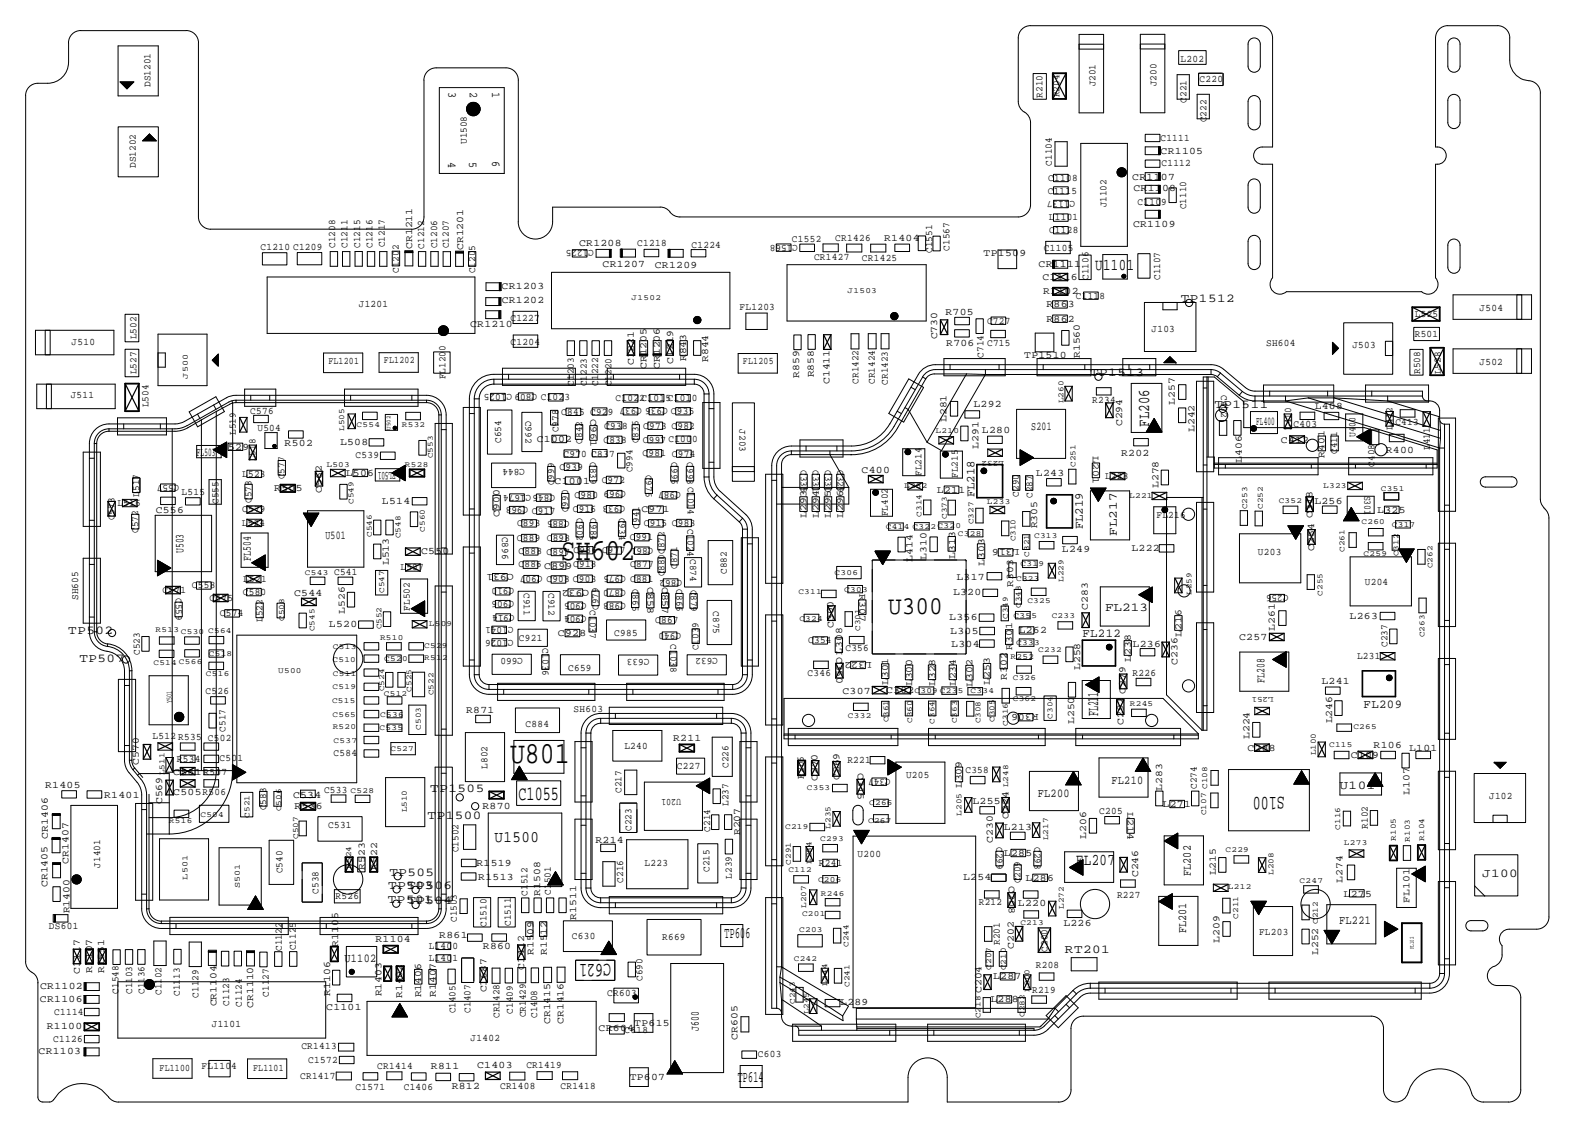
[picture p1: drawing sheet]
<svg xmlns="http://www.w3.org/2000/svg" width="420mm" height="297mm" viewBox="0 0 420 297" stroke-linecap="round" stroke-linejoin="round" font-family="sans-serif">
<defs><g id="words">
<g font-size="8.1">
<text x="147.8" y="147.4">SH602</text>
<text x="134.4" y="200.9">U801</text>
</g>
<text font-size="6.7" x="233.9" y="161.6">U300</text>
<g font-size="5.3">
<text x="338.4" y="209.8" transform="rotate(180 338.4 209.8)">S100</text>
<text x="136.6" y="210.5">C1055</text>
<text x="161" y="253.8" transform="rotate(180 161 253.8)">C621</text>
</g>
<g font-size="4.3">
<text x="288.5" y="71.1">U1101</text>
<text x="302.7" y="112.4" transform="rotate(-90 302.7 112.4)">FL206</text>
<text x="283.4" y="227.7">FL207</text>
</g>
<g font-size="4.2">
<text x="289.3" y="188.6" transform="rotate(-90 289.3 188.6)">FL211</text>
<text x="130.3" y="221.8">U1500</text>
<text x="190.9" y="247">TP606</text>
<text x="194.3" y="284.8">TP614</text>
</g>
<g font-size="3.2">
<text x="118.2" y="24.3" transform="rotate(90 118.2 24.3)">3</text>
<text x="123.8" y="24.3" transform="rotate(90 123.8 24.3)">2</text>
<text x="129.7" y="24.2" transform="rotate(90 129.7 24.2)">1</text>
<text x="118.1" y="42.5" transform="rotate(90 118.1 42.5)">4</text>
<text x="123.6" y="42.5" transform="rotate(90 123.6 42.5)">5</text>
<text x="129.6" y="42.4" transform="rotate(90 129.6 42.4)">6</text>
<text x="311.1" y="79.7">TP1512</text>
<text x="287.2" y="99.1">TP1513</text>
<text x="319.9" y="107.6">TP1511</text>
<text x="271.7" y="113.3">S201</text>
<text x="330.9" y="111.9">FL400</text>
<text x="51.8" y="120.1">FL503</text>
<text x="104.3" y="124.4" transform="rotate(180 104.3 124.4)">FL501</text>
<text x="256.7" y="131" transform="rotate(-90 256.7 131)">FL218</text>
<text x="85.7" y="141.9">U501</text>
<text x="285.2" y="139.4" transform="rotate(-90 285.2 139.4)">FL219</text>
<text x="294.2" y="141.1" transform="rotate(-90 294.2 141.1)">FL217</text>
<text x="48.3" y="145.7" transform="rotate(-90 48.3 145.7)">U503</text>
<text x="66" y="147.7" transform="rotate(-90 66 147.7)">FL504</text>
<text x="291.1" y="161">FL213</text>
<text x="18" y="167">TP502</text>
<text x="285.1" y="167.9">FL212</text>
<text x="20.9" y="174.3">TP507</text>
<text x="333.1" y="179.8" transform="rotate(-90 333.1 179.8)">FL208</text>
<text x="359.2" y="186.4">FL209</text>
<text x="113.4" y="208.6">TP1505</text>
<text x="273.4" y="210">FL200</text>
<text x="292.8" y="206.4">FL210</text>
<text x="352.9" y="207.9">U101</text>
<text x="112.6" y="215.8">TP1500</text>
<text x="102.6" y="230.6">TP505</text>
<text x="313.7" y="230.7" transform="rotate(-90 313.7 230.7)">FL202</text>
<text x="390.4" y="230.9">J100</text>
<text x="102.2" y="237.8">TP501</text>
<text x="102.3" y="234.1">TP503</text>
<text x="107.3" y="234.2">TP506</text>
<text x="107.3" y="238.2">TP504</text>
<text x="312.4" y="245.8" transform="rotate(-90 312.4 245.8)">FL201</text>
<text x="352.8" y="243.3">FL221</text>
<text x="280.5" y="251">RT201</text>
<text x="90.7" y="253.3">U1102</text>
<text x="184.1" y="271.4" transform="rotate(-90 184.1 271.4)">J600</text>
</g>
<g font-size="2.6">
<text x="311" y="16.3">L202</text>
<text x="39.6" y="22.9" transform="rotate(-90 39.6 22.9)">DS1201</text>
<text x="288.6" y="22.8" transform="rotate(-90 288.6 22.8)">J201</text>
<text x="304.7" y="22.7" transform="rotate(-90 304.7 22.7)">J200</text>
<text x="316" y="21.7">C220</text>
<text x="274.6" y="25.7" transform="rotate(-90 274.6 25.7)">R210</text>
<text x="279.1" y="25.6" transform="rotate(-90 279.1 25.6)">R204</text>
<text x="312.6" y="27.1" transform="rotate(-90 312.6 27.1)">C221</text>
<text x="317.8" y="32.2" transform="rotate(-90 317.8 32.2)">C222</text>
<text x="123" y="37.9" transform="rotate(-90 123 37.9)">U1508</text>
<text x="305.7" y="37">C1111</text>
<text x="305.7" y="40.5">CR1105</text>
<text x="35.8" y="44.2" transform="rotate(-90 35.8 44.2)">DS1202</text>
<text x="276.1" y="47.6">C1108</text>
<text x="277.1" y="43.6" transform="rotate(-90 277.1 43.6)">C1104</text>
<text x="298.3" y="47.4">CR1107</text>
<text x="306" y="43.6">C1112</text>
<text x="276" y="51.1">C1115</text>
<text x="283.2" y="53" transform="rotate(180 283.2 53)">C1137</text>
<text x="298.6" y="50.4">CR1108</text>
<text x="299.6" y="53.9">C1109</text>
<text x="276.3" y="58">L1101</text>
<text x="291.5" y="54.6" transform="rotate(-90 291.5 54.6)">J1102</text>
<text x="298.5" y="59.9">CR1109</text>
<text x="312.4" y="55.1" transform="rotate(-90 312.4 55.1)">C1110</text>
<text x="68.7" y="65.8">C1210 C1209</text>
<text x="88.3" y="65.3" transform="rotate(-90 88.3 65.3)">C1208</text>
<text x="91.6" y="65.3" transform="rotate(-90 91.6 65.3)">C1211</text>
<text x="94.9" y="65.3" transform="rotate(-90 94.9 65.3)">C1215</text>
<text x="98.1" y="65.3" transform="rotate(-90 98.1 65.3)">C1216</text>
<text x="101.3" y="65.1" transform="rotate(-90 101.3 65.1)">C1217</text>
<text x="108.6" y="65.6" transform="rotate(-90 108.6 65.6)">CR1211</text>
<text x="111.8" y="65.4" transform="rotate(-90 111.8 65.4)">C1212</text>
<text x="115.2" y="65.4" transform="rotate(-90 115.2 65.4)">C1206</text>
<text x="118.2" y="65.4" transform="rotate(-90 118.2 65.4)">C1207</text>
<text x="122" y="65.9" transform="rotate(-90 122 65.9)">CR1201</text>
<text x="152.5" y="64.7">CR1208</text>
<text x="156.5" y="66" transform="rotate(180 156.5 66)">C1225</text>
<text x="167.9" y="64.9">C1218</text>
<text x="182.2" y="65.3">C1224</text>
<text x="208.6" y="63.8">C1552</text>
<text x="210.2" y="64.5" transform="rotate(180 210.2 64.5)">C1568</text>
<text x="220" y="63.5">CR1426</text>
<text x="232.9" y="63.5">R1404</text>
<text x="250.1" y="66" transform="rotate(-90 250.1 66)">C1567</text>
<text x="276.3" y="61.4">C1128</text>
<text x="105" y="71.8" transform="rotate(-90 105 71.8)">C1202</text>
<text x="125.1" y="71.9" transform="rotate(-90 125.1 71.9)">C1205</text>
<text x="158.7" y="70.3">CR1207</text>
<text x="172.5" y="70.6">CR1209</text>
<text x="214.4" y="68.3">CR1427</text>
<text x="227" y="68.6">CR1425</text>
<text x="245.6" y="66.6" transform="rotate(-90 245.6 66.6)">C1551</text>
<text x="259.1" y="67.4">TP1509</text>
<text x="273.6" y="70.3">CR1111</text>
<text x="275" y="66.1">C1105</text>
<text x="132.1" y="76.1">CR1203</text>
<text x="274.6" y="73.7">C1116</text>
<text x="274.8" y="77.5">R1102</text>
<text x="286.7" y="73.7" transform="rotate(-90 286.7 73.7)">C1106</text>
<text x="305.6" y="73.8" transform="rotate(-90 305.6 73.8)">C1107</text>
<text x="94.5" y="80.8">J1201</text>
<text x="132.2" y="79.9">CR1202</text>
<text x="194.8" y="81.7">FL1203</text>
<text x="249" y="83">R705</text>
<text x="275.6" y="80.9">R863</text>
<text x="283.4" y="78.6">C1118</text>
<text x="372.7" y="83.4">L525</text>
<text x="389.8" y="81.9">J504</text>
<text x="36" y="89.3" transform="rotate(-90 36 89.3)">L502</text>
<text x="123.8" y="86.1">CR1210</text>
<text x="134.5" y="84.6">C1227</text>
<text x="246.9" y="89.4" transform="rotate(-90 246.9 89.4)">C730</text>
<text x="260" y="85.2">C727</text>
<text x="275.7" y="84.7">R862</text>
<text x="303.3" y="87.5">J103</text>
<text x="372.7" y="88.6">R501</text>
<text x="18.8" y="91">J510</text>
<text x="86.5" y="95.8">FL1201</text>
<text x="101.1" y="95.7">FL1202</text>
<text x="134.5" y="90.8">C1204</text>
<text x="177.3" y="95.8" transform="rotate(-90 177.3 95.8)">C1219</text>
<text x="180.8" y="95.1" transform="rotate(-90 180.8 95.1)">R843</text>
<text x="186.5" y="95.3" transform="rotate(-90 186.5 95.3)">R844</text>
<text x="195.7" y="95.9">FL1205</text>
<text x="249.2" y="91.1">R706</text>
<text x="259.1" y="94.2" transform="rotate(-90 259.1 94.2)">C714</text>
<text x="260" y="91">C715</text>
<text x="269.8" y="94.2">TP1510</text>
<text x="284.4" y="94.3" transform="rotate(-90 284.4 94.3)">R1560</text>
<text x="333.5" y="91.1">SH604</text>
<text x="356.2" y="91.8">J503</text>
<text x="36" y="98.6" transform="rotate(-90 36 98.6)">L527</text>
<text x="117.3" y="99.8" transform="rotate(-90 117.3 99.8)">FL1200</text>
<text x="151.2" y="101.5" transform="rotate(-90 151.2 101.5)">C1203</text>
<text x="154.5" y="101.7" transform="rotate(-90 154.5 101.7)">C1223</text>
<text x="157.6" y="101.5" transform="rotate(-90 157.6 101.5)">C1222</text>
<text x="161.1" y="101.7" transform="rotate(-90 161.1 101.7)">C1220</text>
<text x="167" y="96.2" transform="rotate(-90 167 96.2)">C1221</text>
<text x="170.3" y="97.2" transform="rotate(-90 170.3 97.2)">CR1205</text>
<text x="173.9" y="97.1" transform="rotate(-90 173.9 97.1)">CR1206</text>
<text x="210.6" y="99.4" transform="rotate(-90 210.6 99.4)">R859</text>
<text x="214.4" y="99.4" transform="rotate(-90 214.4 99.4)">R858</text>
<text x="218.5" y="101.1" transform="rotate(-90 218.5 101.1)">C1411</text>
<text x="226.1" y="101" transform="rotate(-90 226.1 101)">CR1422</text>
<text x="230.4" y="101.1" transform="rotate(-90 230.4 101.1)">CR1424</text>
<text x="233.9" y="101.3" transform="rotate(-90 233.9 101.3)">CR1423</text>
<text x="374.1" y="98.5" transform="rotate(-90 374.1 98.5)">R508</text>
<text x="379.6" y="98.5" transform="rotate(-90 379.6 98.5)">L528</text>
<text x="389.7" y="96.2">J502</text>
<text x="18.6" y="104.8">J511</text>
<text x="39.1" y="107.3" transform="rotate(-90 39.1 107.3)">L504</text>
<text x="141.5" y="103.7" transform="rotate(180 141.5 103.7)">C809 C1025</text>
<text x="142.4" y="105.4">C1023</text>
<text x="162.1" y="105.7">C1022C1015C1010</text>
<text x="175.9" y="107.5" transform="rotate(180 175.9 107.5)">C936 C937</text>
<text x="256.4" y="107.2">L292</text>
<text x="287.7" y="106.2">R234</text>
<text x="309.5" y="106.6" transform="rotate(-90 309.5 106.6)">L257</text>
<text x="321.7" y="104.1" transform="rotate(90 321.7 104.1)">C402</text>
<text x="346.3" y="107.8">L408</text>
<text x="65.9" y="109.1">C576</text>
<text x="67.8" y="113.4">U504</text>
<text x="138.4" y="110.8" transform="rotate(90 138.4 110.8)">C992</text>
<text x="147.1" y="113.8" transform="rotate(-90 147.1 113.8)">C978</text>
<text x="147.9" y="109.2">C845 C929</text>
<text x="155.6" y="110.4" transform="rotate(90 155.6 110.4)">C961</text>
<text x="159.2" y="113">C938</text>
<text x="169.4" y="112.9">C973 C982</text>
<text x="176.8" y="109.1">C935</text>
<text x="194.8" y="113.1" transform="rotate(90 194.8 113.1)">J203</text>
<text x="249.3" y="111.1" transform="rotate(-90 249.3 111.1)">L281</text>
<text x="258.7" y="114">L280</text>
<text x="295.6" y="112.2" transform="rotate(-90 295.6 112.2)">C294</text>
<text x="314.7" y="113.8" transform="rotate(-90 314.7 113.8)">L242</text>
<text x="340.1" y="113.2" transform="rotate(-90 340.1 113.2)">L410</text>
<text x="340.7" y="112.4">C403</text>
<text x="366.8" y="113.1" transform="rotate(-90 366.8 113.1)">L412</text>
<text x="367.6" y="111.9">C413</text>
<text x="58.2" y="118.4">L529</text>
<text x="62.1" y="114.6" transform="rotate(-90 62.1 114.6)">L519</text>
<text x="75" y="117.4">R502</text>
<text x="89.6" y="117.1">L508</text>
<text x="132" y="116.6" transform="rotate(-90 132 116.6)">C654</text>
<text x="141.4" y="116.4">C1002</text>
<text x="153.4" y="116.8" transform="rotate(-90 153.4 116.8)">C842</text>
<text x="159" y="116.6">C838</text>
<text x="168.2" y="116.8" transform="rotate(-90 168.2 116.8)">C836</text>
<text x="169.3" y="116.6">C997 C1000</text>
<text x="257.8" y="118.2" transform="rotate(-90 257.8 118.2)">L291</text>
<text x="337.4" y="116.6">C412</text>
<text x="352.2" y="119.5" transform="rotate(-90 352.2 119.5)">C411</text>
<text x="357.1" y="115" transform="rotate(-90 357.1 115)">U400</text>
<text x="365" y="119.3">R400</text>
<text x="376.6" y="118.5" transform="rotate(-90 376.6 118.5)">L411</text>
<text x="63.8" y="125.6">L523</text>
<text x="67.3" y="121.5" transform="rotate(-90 67.3 121.5)">L518</text>
<text x="91.1" y="125.3">L506</text>
<text x="93.7" y="120.7">C539</text>
<text x="138.3" y="123.5" transform="rotate(180 138.3 123.5)">C844</text>
<text x="147.4" y="123.7">C939</text>
<text x="148.4" y="120.3">C970 C837</text>
<text x="155.5" y="121.7" transform="rotate(90 155.5 121.7)">C839</text>
<text x="166.7" y="124.3" transform="rotate(-90 166.7 124.3)">C994</text>
<text x="169.3" y="120.1">C981 C974</text>
<text x="170.2" y="125" transform="rotate(90 170.2 125)">C976</text>
<text x="176.9" y="121.8" transform="rotate(90 176.9 121.8)">C996</text>
<text x="181" y="121.8" transform="rotate(90 181 121.8)">C998C1014</text>
<text x="210.9" y="123.8" transform="rotate(90 210.9 123.8)">C335</text>
<text x="214.2" y="123.8" transform="rotate(90 214.2 123.8)">C331</text>
<text x="217.4" y="123.8" transform="rotate(90 217.4 123.8)">C330</text>
<text x="220.6" y="123.8" transform="rotate(90 220.6 123.8)">C329</text>
<text x="227" y="124.5">C400</text>
<text x="242.8" y="125.3" transform="rotate(-90 242.8 125.3)">FL214</text>
<text x="252.3" y="125.8" transform="rotate(-90 252.3 125.8)">FL215</text>
<text x="272.9" y="125.2">L243</text>
<text x="287.9" y="120.2" transform="rotate(90 287.9 120.2)">L201</text>
<text x="295.3" y="120.1">R202</text>
<text x="327.2" y="121.8" transform="rotate(-90 327.2 121.8)">L406</text>
<text x="348.9" y="120.6" transform="rotate(-90 348.9 120.6)">R401</text>
<text x="362" y="122.9" transform="rotate(-90 362 122.9)">C408</text>
<text x="36.7" y="130.8" transform="rotate(-90 36.7 130.8)">L517</text>
<text x="47.2" y="127.7" transform="rotate(180 47.2 127.7)">C557</text>
<text x="47.8" y="130.2">L515</text>
<text x="72.3" y="129.3">R505</text>
<text x="75" y="126.2" transform="rotate(-90 75 126.2)">C577</text>
<text x="84.8" y="129.7" transform="rotate(-90 84.8 129.7)">C562</text>
<text x="146" y="127.8" transform="rotate(-90 146 127.8)">C999</text>
<text x="146.1" y="127.5">C1001</text>
<text x="146.3" y="130.3" transform="rotate(180 146.3 130.3)">C846C1674</text>
<text x="151.4" y="131.1">C980</text>
<text x="158.5" y="127.1">C972</text>
<text x="164.9" y="129.3" transform="rotate(180 164.9 129.3)">C969</text>
<text x="179.3" y="129.7" transform="rotate(180 179.3 129.7)">C987</text>
<text x="246.8" y="129.8">L211</text>
<text x="268.3" y="130.8" transform="rotate(-90 268.3 130.8)">C290</text>
<text x="272" y="131.1" transform="rotate(-90 272 131.1)">C287</text>
<text x="291.1" y="126.1">L228</text>
<text x="305.2" y="128.5" transform="rotate(-90 305.2 128.5)">L278</text>
<text x="359.4" y="130.5" transform="rotate(90 359.4 130.5)">S301</text>
<text x="30.2" y="137" transform="rotate(-90 30.2 137)">C573</text>
<text x="30.9" y="133.2">L516</text>
<text x="41" y="135">C556</text>
<text x="57.5" y="132.7" transform="rotate(-90 57.5 132.7)">C555</text>
<text x="63.8" y="134.9">C579</text>
<text x="66.2" y="132.5" transform="rotate(-90 66.2 132.5)">C578</text>
<text x="100.6" y="132.7">L514</text>
<text x="131.6" y="136" transform="rotate(-90 131.6 136)">C900</text>
<text x="139.2" y="133.6" transform="rotate(180 139.2 133.6)">C968</text>
<text x="140.1" y="135.2">C917</text>
<text x="149.7" y="134.9" transform="rotate(-90 149.7 134.9)">C990</text>
<text x="150" y="137.1" transform="rotate(180 150 137.1)">C885</text>
<text x="150.9" y="134.7">C916</text>
<text x="151.9" y="136.5" transform="rotate(90 151.9 136.5)">C902</text>
<text x="155.6" y="136.5" transform="rotate(90 155.6 136.5)">C984</text>
<text x="163.1" y="136.3" transform="rotate(90 163.1 136.3)">C934</text>
<text x="164.7" y="133.3" transform="rotate(180 164.7 133.3)">C933</text>
<text x="169" y="134.9">C971</text>
<text x="212.4" y="136.4" transform="rotate(-90 212.4 136.4)">L293</text>
<text x="215.7" y="136.4" transform="rotate(-90 215.7 136.4)">L294</text>
<text x="218.9" y="136.4" transform="rotate(-90 218.9 136.4)">L295</text>
<text x="222.1" y="136.4" transform="rotate(-90 222.1 136.4)">L296</text>
<text x="233.9" y="135.9" transform="rotate(-90 233.9 135.9)">FL402</text>
<text x="304.6" y="136.5">FL216</text>
<text x="346.2" y="132.6">L256</text>
<text x="362.8" y="135">L325</text>
<text x="36.4" y="140.4" transform="rotate(-90 36.4 140.4)">C572</text>
<text x="63.7" y="138.5">L524</text>
<text x="132.2" y="141.4" transform="rotate(90 132.2 141.4)">C896</text>
<text x="136.2" y="142.4">C889 C898</text>
<text x="136.2" y="138.6">C893</text>
<text x="165.9" y="142.2">C991</text>
<text x="168.3" y="139.2" transform="rotate(-90 168.3 139.2)">C941</text>
<text x="169.6" y="138.6">C915 C983</text>
<text x="181.1" y="139.3" transform="rotate(90 181.1 139.3)">C1024</text>
<text x="273.3" y="139.1" transform="rotate(-90 273.3 139.1)">R305</text>
<text x="102.5" y="148.9" transform="rotate(-90 102.5 148.9)">L513</text>
<text x="110.9" y="146">C550</text>
<text x="136.6" y="149.4">C886 C899C918</text>
<text x="136.6" y="146">C888 C897 C986 C977</text>
<text x="166" y="149.4">C877</text>
<text x="172.1" y="144.3" transform="rotate(180 172.1 144.3)">C861</text>
<text x="178.4" y="149.9" transform="rotate(-90 178.4 149.9)">C871</text>
<text x="181.8" y="147.3" transform="rotate(90 181.8 147.3)">C874</text>
<text x="240.4" y="147.9" transform="rotate(-90 240.4 147.9)">L414</text>
<text x="244.1" y="147.4" transform="rotate(-90 244.1 147.4)">L310</text>
<text x="251.6" y="147.2" transform="rotate(-90 251.6 147.2)">L313</text>
<text x="259.3" y="149" transform="rotate(-90 259.3 149)">L303</text>
<text x="268.5" y="144.7" transform="rotate(180 268.5 144.7)">L316</text>
<text x="279.7" y="145.3">L249</text>
<text x="298.1" y="145.1">L222</text>
<text x="331.4" y="146.1">U203</text>
<text x="346.2" y="145.1" transform="rotate(-90 346.2 145.1)">C254 C318</text>
<text x="50.5" y="154.9">C558</text>
<text x="64.1" y="153.3">L521</text>
<text x="88" y="151.5">C541</text>
<text x="105.5" y="150.2">L507</text>
<text x="135.4" y="155" transform="rotate(180 135.4 155)">C910</text>
<text x="142.9" y="151.8" transform="rotate(180 142.9 151.8)">C907 C931</text>
<text x="143.9" y="153.3">C908 C903</text>
<text x="155.2" y="155.3" transform="rotate(180 155.2 155.3)">C932</text>
<text x="164.9" y="155.3" transform="rotate(180 164.9 155.3)">C870</text>
<text x="164.9" y="151.7" transform="rotate(180 164.9 151.7)">C975</text>
<text x="166" y="153.1">C881</text>
<text x="166.6" y="155" transform="rotate(90 166.6 155)">C865</text>
<text x="170.6" y="154.5" transform="rotate(90 170.6 154.5)">C858</text>
<text x="174.5" y="154.5" transform="rotate(90 174.5 154.5)">C857</text>
<text x="175" y="151.8" transform="rotate(-90 175 151.8)">C880C872</text>
<text x="178.2" y="155.2" transform="rotate(90 178.2 155.2)">C866</text>
<text x="179.7" y="152.7" transform="rotate(180 179.7 152.7)">C862</text>
<text x="181.9" y="155.3" transform="rotate(90 181.9 155.3)">C879</text>
<text x="191.5" y="151.1" transform="rotate(-90 191.5 151.1)">C882</text>
<text x="252" y="152.7">L317</text>
<text x="266.9" y="154.5" transform="rotate(-90 266.9 154.5)">R303</text>
<text x="359.5" y="154.2">U204</text>
<text x="20.6" y="158" transform="rotate(-90 20.6 158)">SH605</text>
<text x="42.8" y="156.3">C571</text>
<text x="46.3" y="157.5" transform="rotate(90 46.3 157.5)">C559</text>
<text x="55.2" y="158.2">C575</text>
<text x="64" y="156.8">C580</text>
<text x="77.5" y="157">C544</text>
<text x="90.8" y="161.6" transform="rotate(-90 90.8 161.6)">L526</text>
<text x="107.9" y="160.8" transform="rotate(-90 107.9 160.8)">FL502</text>
<text x="135.4" y="158.3" transform="rotate(180 135.4 158.3)">C906</text>
<text x="135.6" y="161.9" transform="rotate(180 135.6 161.9)">C914</text>
<text x="138" y="156.1" transform="rotate(90 138 156.1)">C911</text>
<text x="144.5" y="156.2" transform="rotate(90 144.5 156.2)">C912</text>
<text x="154.5" y="158.7" transform="rotate(180 154.5 158.7)">C905</text>
<text x="155.4" y="160.8" transform="rotate(90 155.4 160.8)">C1037</text>
<text x="157.6" y="160.6" transform="rotate(-90 157.6 160.6)">C979</text>
<text x="164.9" y="158.7" transform="rotate(180 164.9 158.7)">C988</text>
<text x="187.8" y="161" transform="rotate(90 187.8 161)">C875</text>
<text x="226.4" y="156.5" transform="rotate(90 226.4 156.5)">R307</text>
<text x="251" y="156.7">L320</text>
<text x="286.6" y="160.6" transform="rotate(-90 286.6 160.6)">C283</text>
<text x="339.4" y="156.8" transform="rotate(180 339.4 156.8)">C256</text>
<text x="57.9" y="162.3">C574</text>
<text x="69.2" y="163.7" transform="rotate(-90 69.2 163.7)">L522</text>
<text x="86.6" y="165.1">L520</text>
<text x="135.2" y="165.1" transform="rotate(180 135.2 165.1)">C1041</text>
<text x="147" y="167.5">C928</text>
<text x="154.5" y="162.2" transform="rotate(180 154.5 162.2)">C904</text>
<text x="161.8" y="167.6">C985</text>
<text x="172.6" y="164.1">C867</text>
<text x="179.4" y="166.6" transform="rotate(180 179.4 166.6)">C940</text>
<text x="219.6" y="165.4" transform="rotate(-90 219.6 165.4)">C300</text>
<text x="250.1" y="163.3">L356</text>
<text x="250.3" y="166.8">L305</text>
<text x="268.3" y="166.8">L262</text>
<text x="311.2" y="167.7" transform="rotate(-90 311.2 167.7)">L216</text>
<text x="335.8" y="166.1" transform="rotate(-90 335.8 166.1)">L261</text>
<text x="355.5" y="162.9">L263</text>
<text x="36.8" y="172.4" transform="rotate(-90 36.8 172.4)">C523</text>
<text x="135.3" y="168.4" transform="rotate(180 135.3 168.4)">C1026</text>
<text x="136.7" y="168.8">C921</text>
<text x="137.8" y="173.2" transform="rotate(180 137.8 173.2)">C660</text>
<text x="142.9" y="170.6" transform="rotate(90 142.9 170.6)">C1036</text>
<text x="171.1" y="173.5" transform="rotate(180 171.1 173.5)">C633</text>
<text x="176.6" y="169.7" transform="rotate(90 176.6 169.7)">C1038</text>
<text x="184" y="171.3" transform="rotate(-90 184 171.3)">C1039</text>
<text x="189.1" y="173.4" transform="rotate(180 189.1 173.4)">C632</text>
<text x="212.9" y="169.4">C354</text>
<text x="220.4" y="173" transform="rotate(90 220.4 173)">C350</text>
<text x="221.8" y="172.4" transform="rotate(-90 221.8 172.4)">L308</text>
<text x="222.7" y="171.5">C356</text>
<text x="250.6" y="170.3">L304</text>
<text x="266.6" y="171.2" transform="rotate(-90 266.6 171.2)">R301</text>
<text x="298.4" y="170.4">L236</text>
<text x="326.4" y="168.5">C257</text>
<text x="357.5" y="173.5">L231</text>
<text x="365.5" y="170.4" transform="rotate(-90 365.5 170.4)">C237</text>
<text x="149.7" y="176.7">C659</text>
<text x="212.7" y="178.1">C346</text>
<text x="229.7" y="174.3" transform="rotate(180 229.7 174.3)">L322</text>
<text x="265.2" y="179" transform="rotate(-90 265.2 179)">R302</text>
<text x="284.5" y="176.4" transform="rotate(-90 284.5 176.4)">L258</text>
<text x="297.8" y="174.3" transform="rotate(-90 297.8 174.3)">L238</text>
<text x="298.3" y="178.1">R226</text>
<text x="310.1" y="175.1" transform="rotate(-90 310.1 175.1)">C236</text>
<text x="54.2" y="182.7">C526</text>
<text x="221.9" y="182.7">C307</text>
<text x="233.4" y="182.4">C302</text>
<text x="234" y="180.4" transform="rotate(-90 234 180.4)">L301</text>
<text x="240.3" y="180.7" transform="rotate(-90 240.3 180.7)">L300</text>
<text x="246.3" y="180.7" transform="rotate(-90 246.3 180.7)">L328</text>
<text x="251.8" y="180.7" transform="rotate(-90 251.8 180.7)">L234</text>
<text x="256.2" y="180.8" transform="rotate(-90 256.2 180.8)">L302</text>
<text x="260.8" y="180.3" transform="rotate(-90 260.8 180.3)">L253</text>
<text x="296.5" y="182.6" transform="rotate(-90 296.5 182.6)">C279</text>
<text x="348.1" y="180.2">L241</text>
<text x="122.8" y="187.9">R871</text>
<text x="138.4" y="191.4">C884</text>
<text x="151.1" y="187.4">SH603</text>
<text x="273.6" y="188.1" transform="rotate(180 273.6 188.1)">R306</text>
<text x="282.9" y="190.7" transform="rotate(-90 282.9 190.7)">L250</text>
<text x="295.9" y="190.8" transform="rotate(-90 295.9 190.8)">C292</text>
<text x="350.9" y="190.5" transform="rotate(-90 350.9 190.5)">L246</text>
<text x="40.2" y="194.7">L512 R535</text>
<text x="54.8" y="195.2">C502</text>
<text x="59.4" y="192.6" transform="rotate(-90 59.4 192.6)">C517</text>
<text x="164.5" y="197.2">L240</text>
<text x="177.3" y="195.1">R211</text>
<text x="328.6" y="197.6">C288</text>
<text x="329.1" y="194.6" transform="rotate(-90 329.1 194.6)">L224</text>
<text x="361.9" y="196.9">R106</text>
<text x="371.2" y="197.8">L101</text>
<text x="36.6" y="201.3" transform="rotate(-90 36.6 201.3)">C570</text>
<text x="46.6" y="200.7">R534</text>
<text x="57.8" y="200.5">C501</text>
<text x="87.9" y="199">C584</text>
<text x="128.4" y="202.4" transform="rotate(-90 128.4 202.4)">L802</text>
<text x="178.3" y="202.6">C227</text>
<text x="191.9" y="202.2" transform="rotate(-90 191.9 202.2)">C226</text>
<text x="223.2" y="201">R221</text>
<text x="226" y="203.5" transform="rotate(90 226 203.5)">C315</text>
<text x="254.3" y="203.6">C358</text>
<text x="355.8" y="199.6">C109</text>
<text x="11.9" y="207.5">R1405</text>
<text x="45.6" y="204.1">C561 R507</text>
<text x="45.6" y="209.3">C505R506</text>
<text x="85.4" y="208.8">C533</text>
<text x="163.7" y="208.9" transform="rotate(-90 163.7 208.9)">C217</text>
<text x="211.7" y="205" transform="rotate(-90 211.7 205)">R206</text>
<text x="215.3" y="205.7" transform="rotate(-90 215.3 205.7)">C270</text>
<text x="221.2" y="205.4" transform="rotate(-90 221.2 205.4)">C269</text>
<text x="234.6" y="205.1" transform="rotate(180 234.6 205.1)">C347</text>
<text x="238.7" y="205">U205</text>
<text x="253.4" y="207.6" transform="rotate(-90 253.4 207.6)">L309</text>
<text x="306.1" y="208.2" transform="rotate(-90 306.1 208.2)">L283</text>
<text x="315.3" y="207.8" transform="rotate(-90 315.3 207.8)">C274</text>
<text x="371.3" y="209.3" transform="rotate(-90 371.3 209.3)">L107</text>
<text x="27.4" y="210">R1401</text>
<text x="42.7" y="211.8" transform="rotate(-90 42.7 211.8)">C569</text>
<text x="70.1" y="213.4" transform="rotate(-90 70.1 213.4)">C583</text>
<text x="77.2" y="210.3">C534</text>
<text x="77.6" y="213.1">R536</text>
<text x="127.1" y="213">R870</text>
<text x="179.4" y="210.5" transform="rotate(180 179.4 210.5)">U201</text>
<text x="191.9" y="212.2" transform="rotate(-90 191.9 212.2)">L237</text>
<text x="256.1" y="211.6">L255</text>
<text x="265.7" y="215.6" transform="rotate(-90 265.7 215.6)">C224</text>
<text x="289.6" y="214.2">C205</text>
<text x="297" y="213.8" transform="rotate(90 297 213.8)">L214</text>
<text x="306.3" y="212.5">L271</text>
<text x="392.3" y="210.4">J102</text>
<text x="12.6" y="220.8" transform="rotate(-90 12.6 220.8)">CR1406</text>
<text x="86.4" y="218.2">C531</text>
<text x="156.8" y="221.9">R214</text>
<text x="166.3" y="218.8" transform="rotate(-90 166.3 218.8)">C223</text>
<text x="187.1" y="219" transform="rotate(-90 187.1 219)">C214</text>
<text x="194.9" y="220" transform="rotate(-90 194.9 220)">R207</text>
<text x="261.6" y="221.9" transform="rotate(-90 261.6 221.9)">C230</text>
<text x="264.4" y="218.6">L213</text>
<text x="286.2" y="220.8" transform="rotate(-90 286.2 220.8)">L206</text>
<text x="360.3" y="218.2" transform="rotate(-90 360.3 218.2)">R102</text>
<text x="18" y="227.4" transform="rotate(-90 18 227.4)">CR1407</text>
<text x="120.8" y="224.4" transform="rotate(-90 120.8 224.4)">C1502</text>
<text x="125.5" y="228">R1519</text>
<text x="215.7" y="228">R241</text>
<text x="225.9" y="225.7">U200</text>
<text x="262.5" y="223.1" transform="rotate(90 262.5 223.1)">C299</text>
<text x="264.4" y="225.4">L285</text>
<text x="272.6" y="223.1" transform="rotate(90 272.6 223.1)">C298</text>
<text x="12.5" y="233.6" transform="rotate(-90 12.5 233.6)">CR1405</text>
<text x="26.4" y="228.5" transform="rotate(-90 26.4 228.5)">J1401</text>
<text x="74.4" y="230" transform="rotate(-90 74.4 230)">C540</text>
<text x="96.1" y="229" transform="rotate(-90 96.1 229)">R523</text>
<text x="99.3" y="229" transform="rotate(-90 99.3 229)">R522</text>
<text x="126" y="231.7">R1513</text>
<text x="164.1" y="232.5" transform="rotate(-90 164.1 232.5)">C216</text>
<text x="169.8" y="228.1">L223</text>
<text x="186.9" y="229.6" transform="rotate(-90 186.9 229.6)">C215</text>
<text x="192.8" y="231.4" transform="rotate(-90 192.8 231.4)">L239</text>
<text x="253.7" y="231.8">L254</text>
<text x="265.7" y="233.4" transform="rotate(90 265.7 233.4)">C208</text>
<text x="268.8" y="232.6" transform="rotate(-90 268.8 232.6)">C209</text>
<text x="270.2" y="231.9">L286</text>
<text x="299.9" y="231" transform="rotate(-90 299.9 231)">C246</text>
<text x="320.3" y="230.5" transform="rotate(-90 320.3 230.5)">L215</text>
<text x="353.7" y="232.5" transform="rotate(-90 353.7 232.5)">L274</text>
<text x="83.9" y="235.4" transform="rotate(-90 83.9 235.4)">C538</text>
<text x="88.4" y="236.7">R526</text>
<text x="138.9" y="235.8" transform="rotate(-90 138.9 235.8)">C1512</text>
<text x="142.3" y="235.8" transform="rotate(-90 142.3 235.8)">R1508</text>
<text x="145.1" y="235.6" transform="rotate(-90 145.1 235.6)">C1501</text>
<text x="257.8" y="238.4">R212</text>
<text x="268.1" y="238.5">L220</text>
<text x="294.2" y="236.4">R227</text>
<text x="353.9" y="236.1">L275</text>
<text x="371.3" y="237.7" transform="rotate(-90 371.3 237.7)">FL101</text>
<text x="12.9" y="244.8">DS601</text>
<text x="18.3" y="240.5" transform="rotate(-90 18.3 240.5)">R1400</text>
<text x="120.4" y="242.8" transform="rotate(-90 120.4 242.8)">C1503</text>
<text x="128.2" y="244.1" transform="rotate(-90 128.2 244.1)">C1510</text>
<text x="134.5" y="243.8" transform="rotate(-90 134.5 243.8)">C1511</text>
<text x="151.8" y="242.2" transform="rotate(-90 151.8 242.2)">R1511</text>
<text x="280.1" y="243.9">L226</text>
<text x="74.3" y="250.4" transform="rotate(-90 74.3 250.4)">C1122</text>
<text x="77.9" y="250.2" transform="rotate(-90 77.9 250.2)">C1125</text>
<text x="89" y="249.3" transform="rotate(-90 89 249.3)">R1105</text>
<text x="98.9" y="248.1">R1104</text>
<text x="112.9" y="249.9">L1400</text>
<text x="115.7" y="247.1">R861</text>
<text x="127.2" y="249.9">R860</text>
<text x="140.5" y="251.5" transform="rotate(-90 140.5 251.5)">R1509</text>
<text x="144" y="251.5" transform="rotate(-90 144 251.5)">R1512</text>
<text x="150.7" y="247.2">C630</text>
<text x="174.4" y="247.4">R669</text>
<text x="263.4" y="248.9" transform="rotate(-90 263.4 248.9)">R201</text>
<text x="267" y="249.8" transform="rotate(-90 267 249.8)">C202</text>
<text x="275.9" y="250.6" transform="rotate(-90 275.9 250.6)">C200</text>
<text x="321.2" y="248.2" transform="rotate(-90 321.2 248.2)">L209</text>
<text x="331.6" y="246.1">FL203</text>
<text x="347.3" y="251.5" transform="rotate(-90 347.3 251.5)">L252</text>
<text x="21" y="256.4" transform="rotate(-90 21 256.4)">C1117</text>
<text x="24.3" y="256.2" transform="rotate(-90 24.3 256.2)">R1107</text>
<text x="27.5" y="256.3" transform="rotate(-90 27.5 256.3)">R1551</text>
<text x="112.9" y="253.2">L1401</text>
<text x="138.1" y="255.3" transform="rotate(-90 138.1 255.3)">C1412</text>
<text x="261.6" y="257.9">L287</text>
<text x="272.8" y="255">R208</text>
<text x="10.5" y="263.7">CR1106</text>
<text x="10.6" y="260.3">CR1102</text>
<text x="31.3" y="261.7" transform="rotate(-90 31.3 261.7)">C1548</text>
<text x="34.8" y="261.8" transform="rotate(-90 34.8 261.8)">C1103</text>
<text x="38.1" y="261.8" transform="rotate(-90 38.1 261.8)">C1136</text>
<text x="42.5" y="262" transform="rotate(-90 42.5 262)">C1102</text>
<text x="47.4" y="262.2" transform="rotate(-90 47.4 262.2)">C1113</text>
<text x="52.3" y="262.7" transform="rotate(-90 52.3 262.7)">C1129</text>
<text x="70.8" y="262.4" transform="rotate(-90 70.8 262.4)">C1127</text>
<text x="87" y="262.2" transform="rotate(-90 87 262.2)">R1106</text>
<text x="100.5" y="262.4" transform="rotate(-90 100.5 262.4)">R1403</text>
<text x="105.9" y="262.8" transform="rotate(-90 105.9 262.8)">R1402</text>
<text x="111" y="262.6" transform="rotate(-90 111 262.6)">R1406</text>
<text x="114.8" y="262.5" transform="rotate(-90 114.8 262.5)">R1407</text>
<text x="128.2" y="261.3" transform="rotate(-90 128.2 261.3)">C1687</text>
<text x="160" y="262.1">CR603</text>
<text x="169.2" y="258.3" transform="rotate(-90 169.2 258.3)">C690</text>
<text x="258.5" y="261.5" transform="rotate(-90 258.5 261.5)">C204</text>
<text x="260.9" y="263.8">L288</text>
<text x="271.9" y="261.6">R219</text>
<text x="14.3" y="267.3">C1114</text>
<text x="57.1" y="265" transform="rotate(-90 57.1 265)">CR1104</text>
<text x="60.4" y="264.8" transform="rotate(-90 60.4 264.8)">C1123</text>
<text x="63.7" y="265" transform="rotate(-90 63.7 265)">C1124</text>
<text x="66.7" y="265.4" transform="rotate(-90 66.7 265.4)">CR1110</text>
<text x="85.9" y="266">C1101</text>
<text x="120" y="266.9" transform="rotate(-90 120 266.9)">C1405</text>
<text x="124" y="266.7" transform="rotate(-90 124 266.7)">C1407</text>
<text x="131.6" y="268" transform="rotate(-90 131.6 268)">CR1428</text>
<text x="135.1" y="266.9" transform="rotate(-90 135.1 266.9)">C1409</text>
<text x="138.5" y="267.9" transform="rotate(-90 138.5 267.9)">CR1429</text>
<text x="141.5" y="268.1" transform="rotate(-90 141.5 268.1)">C1408</text>
<text x="144.9" y="269.7" transform="rotate(-90 144.9 269.7)">CR1415</text>
<text x="148.4" y="269.6" transform="rotate(-90 148.4 269.6)">CR1416</text>
<text x="221.3" y="264.7">L289</text>
<text x="12.3" y="271">R1100</text>
<text x="14" y="274.4">C1126</text>
<text x="55.8" y="270.4">J1101</text>
<text x="124" y="274.2">J1402</text>
<text x="157.7" y="271.5">CR604</text>
<text x="164.5" y="272.1">C618</text>
<text x="167.1" y="270.2">TP615</text>
<text x="194.3" y="273.8" transform="rotate(-90 194.3 273.8)">CR605</text>
<text x="10.1" y="277.6">CR1103</text>
<text x="42" y="282">FL1100</text>
<text x="53.1" y="281.4">FL1104</text>
<text x="79.4" y="276.4">CR1413</text>
<text x="81.2" y="280">C1572</text>
<text x="99.4" y="281.6">CR1414</text>
<text x="113.5" y="281.5">R811</text>
<text x="125.7" y="281.3">C1403</text>
<text x="138.7" y="281.2">CR1419</text>
<text x="199.7" y="278.4">C603</text>
<text x="66.7" y="282">FL1101</text>
<text x="79.1" y="284">CR1417</text>
<text x="93.7" y="287">C1571</text>
<text x="106.4" y="287">C1406</text>
<text x="119" y="286.8">R812</text>
<text x="131.7" y="286.8">CR1408</text>
<text x="147.6" y="286.7">CR1418</text>
<text x="165.9" y="284.5">TP607</text>
</g>
<g font-size="2.1">
<text x="223.3" y="77.1">J1503</text>
<text x="166.4" y="79.1">J1502</text>
<text x="49.5" y="99.7" transform="rotate(-90 49.5 99.7)">J500</text>
<text x="280.1" y="106.2" transform="rotate(-90 280.1 106.2)">L260</text>
<text x="90.7" y="113.5" transform="rotate(-90 90.7 113.5)">L505</text>
<text x="93.9" y="112.6">C554</text>
<text x="105.8" y="112.6">R532</text>
<text x="246.5" y="113.9">L210</text>
<text x="86" y="122.9">L503</text>
<text x="106.6" y="123.1">R528</text>
<text x="114" y="120.6" transform="rotate(-90 114 120.6)">C553</text>
<text x="264.5" y="121.5" transform="rotate(180 264.5 121.5)">L232</text>
<text x="283.3" y="123" transform="rotate(-90 283.3 123)">C251</text>
<text x="238.2" y="128.5">L282</text>
<text x="297.4" y="131.2">L221</text>
<text x="348.5" y="128.4">L323</text>
<text x="363.8" y="129.2">C351</text>
<text x="93.1" y="132.7" transform="rotate(-90 93.1 132.7)">C549</text>
<text x="242.8" y="136" transform="rotate(-90 242.8 136)">C314</text>
<text x="249.4" y="136.6" transform="rotate(-90 249.4 136.6)">C373</text>
<text x="260" y="132.8">L233</text>
<text x="328.5" y="134.1" transform="rotate(-90 328.5 134.1)">C253</text>
<text x="332.6" y="134" transform="rotate(-90 332.6 134)">C252</text>
<text x="336.8" y="132.4">C352</text>
<text x="97.9" y="141.4" transform="rotate(-90 97.9 141.4)">C546</text>
<text x="105.5" y="141.7" transform="rotate(-90 105.5 141.7)">C548</text>
<text x="111.9" y="140" transform="rotate(-90 111.9 140)">C560</text>
<text x="233.4" y="139.4">C414 C322 C320</text>
<text x="252.3" y="141.2">C328</text>
<text x="256.4" y="138" transform="rotate(-90 256.4 138)">C327</text>
<text x="267.5" y="142.6" transform="rotate(-90 267.5 142.6)">C310</text>
<text x="272.4" y="141.8">C313</text>
<text x="358.6" y="138.1">C260</text>
<text x="366.6" y="138.7">C317</text>
<text x="268.8" y="149.1">C319</text>
<text x="271.1" y="146.6" transform="rotate(-90 271.1 146.6)">C321</text>
<text x="354.2" y="145.3" transform="rotate(-90 354.2 145.3)">C261</text>
<text x="359.2" y="146.3">C259</text>
<text x="368.4" y="146.5" transform="rotate(-90 368.4 146.5)">C312</text>
<text x="377.3" y="149.6" transform="rotate(-90 377.3 149.6)">C262</text>
<text x="80.3" y="151.3">C543</text>
<text x="219.8" y="151.3">C306</text>
<text x="222.4" y="155.9">C303</text>
<text x="267.7" y="153">C323</text>
<text x="280.1" y="153.2" transform="rotate(-90 280.1 153.2)">L229</text>
<text x="101.2" y="156.1" transform="rotate(-90 101.2 156.1)">C547</text>
<text x="210.3" y="156.5">C311</text>
<text x="268.9" y="160" transform="rotate(-90 268.9 160)">C348</text>
<text x="270.6" y="158.7">C325</text>
<text x="313.8" y="156.7" transform="rotate(-90 313.8 156.7)">L259</text>
<text x="348.4" y="156.8" transform="rotate(-90 348.4 156.8)">C255</text>
<text x="41" y="166.5">R513 C530 C564</text>
<text x="74.9" y="163.5" transform="rotate(-90 74.9 163.5)">C508</text>
<text x="82.8" y="166.2" transform="rotate(-90 82.8 166.2)">C545</text>
<text x="100.5" y="165.8" transform="rotate(-90 100.5 165.8)">C552</text>
<text x="113" y="164.8">L509</text>
<text x="210.6" y="163.5">C324</text>
<text x="226.6" y="166.2" transform="rotate(-90 226.6 166.2)">C301</text>
<text x="265.5" y="162.9" transform="rotate(-90 265.5 162.9)">C349</text>
<text x="267" y="162.6">C355</text>
<text x="277" y="162.8">C233</text>
<text x="375.2" y="167.8" transform="rotate(-90 375.2 167.8)">C263</text>
<text x="55" y="172.8">C518</text>
<text x="87.7" y="171">C513</text>
<text x="100.1" y="168.6">R510</text>
<text x="111.7" y="170.8">C529</text>
<text x="111.8" y="173.8">R512</text>
<text x="266.2" y="173.6">R252</text>
<text x="267.7" y="169.9">C333</text>
<text x="273.5" y="171.8">C232</text>
<text x="40.4" y="175">C514 C566</text>
<text x="54.2" y="178.1">C516</text>
<text x="73.3" y="177.1">U500</text>
<text x="87.6" y="174.3">C510</text>
<text x="87.7" y="177.9">C511</text>
<text x="101.2" y="174">C520</text>
<text x="266.8" y="179.1">C326</text>
<text x="45.3" y="185.2" transform="rotate(-90 45.3 185.2)">Y501</text>
<text x="87.5" y="185.2">C515</text>
<text x="87.6" y="181.4">C519</text>
<text x="101.1" y="183.2">C512</text>
<text x="101.2" y="182.1" transform="rotate(-90 101.2 182.1)">C524</text>
<text x="108.4" y="182.1" transform="rotate(-90 108.4 182.1)">C525</text>
<text x="114.2" y="183.1" transform="rotate(-90 114.2 183.1)">C522</text>
<text x="240.9" y="182.5">C309 C235</text>
<text x="255.7" y="182.6">C334</text>
<text x="266.8" y="184.6">C362</text>
<text x="297.6" y="186">R245</text>
<text x="335.6" y="183.6" transform="rotate(180 335.6 183.6)">L251</text>
<text x="87.6" y="188.7">C565</text>
<text x="87.6" y="192">R520</text>
<text x="100.1" y="188.7">C536</text>
<text x="223.4" y="189">C332</text>
<text x="234" y="190.2" transform="rotate(-90 234 190.2)">C361</text>
<text x="240.3" y="190.4" transform="rotate(-90 240.3 190.4)">C360</text>
<text x="246.2" y="190.5" transform="rotate(-90 246.2 190.5)">C364</text>
<text x="252" y="190.5" transform="rotate(-90 252 190.5)">C363</text>
<text x="258.3" y="190.5" transform="rotate(-90 258.3 190.5)">C308</text>
<text x="261.9" y="190.1" transform="rotate(-90 261.9 190.1)">C305</text>
<text x="265.5" y="191.1" transform="rotate(-90 265.5 191.1)">C316</text>
<text x="277.3" y="189.2" transform="rotate(-90 277.3 189.2)">C304</text>
<text x="87.9" y="195.6">C537</text>
<text x="100" y="192.3">C535</text>
<text x="102.8" y="197.7">C527</text>
<text x="110.9" y="192.1" transform="rotate(-90 110.9 192.1)">C503</text>
<text x="350.1" y="196.6">C115</text>
<text x="356.5" y="192.1">C265</text>
<text x="346.6" y="198.9" transform="rotate(-90 346.6 198.9)">L100</text>
<text x="43.4" y="204.2" transform="rotate(-90 43.4 204.2)">L511</text>
<text x="92.3" y="208.8">C528</text>
<text x="212.5" y="208">C353</text>
<text x="265.6" y="207.3" transform="rotate(-90 265.6 207.3)">L248</text>
<text x="52.8" y="215.1">C504</text>
<text x="65.7" y="215.3" transform="rotate(-90 65.7 215.3)">C521</text>
<text x="74" y="213.6" transform="rotate(-90 74 213.6)">C506</text>
<text x="107.1" y="214" transform="rotate(-90 107.1 214)">L510</text>
<text x="228.9" y="211.9">C266</text>
<text x="253.3" y="214.8" transform="rotate(-90 253.3 214.8)">L205</text>
<text x="317.8" y="214.7" transform="rotate(-90 317.8 214.7)">C107 C108</text>
<text x="44.5" y="216.9">R516</text>
<text x="78.5" y="220.9" transform="rotate(-90 78.5 220.9)">C507</text>
<text x="206.8" y="218.4">C219</text>
<text x="216.1" y="221.6">C293</text>
<text x="218.8" y="218.2" transform="rotate(-90 218.8 218.2)">L235</text>
<text x="228.7" y="216.6">C267</text>
<text x="276.2" y="221.3" transform="rotate(-90 276.2 221.3)">L217</text>
<text x="353" y="218.4" transform="rotate(-90 353 218.4)">C116</text>
<text x="367.7" y="221.3" transform="rotate(-90 367.7 221.3)">R105</text>
<text x="371.4" y="221.7" transform="rotate(-90 371.4 221.7)">R103</text>
<text x="375.1" y="221.4" transform="rotate(-90 375.1 221.4)">R104</text>
<text x="208.3" y="227.7" transform="rotate(-90 208.3 227.7)">C291</text>
<text x="213.8" y="227.5" transform="rotate(-90 213.8 227.5)">L284</text>
<text x="322.8" y="224.4">C229</text>
<text x="354" y="222.6">L273</text>
<text x="49.4" y="231.6" transform="rotate(-90 49.4 231.6)">L501</text>
<text x="63.2" y="233.8" transform="rotate(-90 63.2 233.8)">S501</text>
<text x="92.5" y="228.7" transform="rotate(-90 92.5 228.7)">R524</text>
<text x="207.7" y="229.7">C112</text>
<text x="215.5" y="232.3">C206</text>
<text x="335.5" y="230.4" transform="rotate(-90 335.5 230.4)">L208</text>
<text x="342.3" y="232.5">C247</text>
<text x="212.4" y="239.1" transform="rotate(-90 212.4 239.1)">L207</text>
<text x="216.3" y="235.8">R246</text>
<text x="280.2" y="239.3" transform="rotate(-90 280.2 239.3)">L272</text>
<text x="323.5" y="234.2">L212</text>
<text x="210.5" y="245.5">C203</text>
<text x="211.3" y="241.2">C201</text>
<text x="268.8" y="243.5">C213</text>
<text x="326.2" y="241.9" transform="rotate(-90 326.2 241.9)">C211</text>
<text x="347.2" y="243.3" transform="rotate(-90 347.2 243.3)">C212</text>
<text x="223.5" y="249.4" transform="rotate(-90 223.5 249.4)">C244</text>
<text x="209.1" y="253">C242</text>
<text x="261.1" y="255.3" transform="rotate(-90 261.1 255.3)">C207</text>
<text x="265" y="255.5" transform="rotate(-90 265 255.5)">C210</text>
<text x="217.9" y="259.7" transform="rotate(-90 217.9 259.7)">L244</text>
<text x="223.8" y="259.9" transform="rotate(-90 223.8 259.9)">C241</text>
<text x="271.2" y="261.2" transform="rotate(-90 271.2 261.2)">L200</text>
<text x="209.4" y="264.4" transform="rotate(-90 209.4 264.4)">C243</text>
<text x="213.1" y="267.1" transform="rotate(-90 213.1 267.1)">L245</text>
<text x="258.3" y="268.1" transform="rotate(-90 258.3 268.1)">C218</text>
<text x="269.9" y="267.8" transform="rotate(-90 269.9 267.8)">C282</text>
</g>
<g font-size="1.6">
<text x="102.9" y="113.2" transform="rotate(-90 102.9 113.2)">U502</text>
<text x="372.5" y="250" transform="rotate(-90 372.5 250)">FL102</text>
</g>
</g></defs>
<g fill="none" stroke="#000" stroke-width=".26">
<path d="M31.1 12.1h10.6v13.2h-10.6zM272.1 19.4h3.5v6.7h-3.5zM284.3 9.1h6.4v20.6h-6.4zM284.3 12.9h6.4M284.3 11.6h6.4M300.4 12.9h6.4M300.4 11.6h6.4M300.4 9h6.4v20.7h-6.4zM310.1 19.7h3.2v6.4h-3.2zM310.5 13.3h7.2v3.7h-7.2zM315.7 19.3h6.5v3.2h-6.5zM329.2 10.5a1.61 1.61 0 0 1 1.8-.4 1.61 1.61 0 0 1 1 1.5v5.8a1.61 1.61 0 0 1-1.6 1.6 1.61 1.61 0 0 1-1.6-1.6v-5.8z"/>
<path d="M381.9 10.5a1.61 1.61 0 0 1 1.7-.4 1.61 1.61 0 0 1 1 1.5v5.8a1.61 1.61 0 0 1-1.6 1.6 1.61 1.61 0 0 1-1.6-1.6v-5.8zM6.7 25.2a3.2 3.2 0 0 1 3.3-3.3 8 8 0 0 0 5.8-1 5.6 5.6 0 0 0 2.3-4.5l-.1-5.1a3.2 3.2 0 0 1 3.3-3.2l27.8-.1a3.2 3.2 0 0 1 3.2 3.3v45.8a3.2 3.2 0 0 0 3.2 3.3M6.8 25.2v228M31.1 33.4h10.6v13.2h-10.6zM31.6 21.6h3.7l-1.8 1.8zM31.7 21.7h3.4M31.8 21.8h3.3M31.9 21.8h3.1M32 21.9h2.9M32.1 22h2.7M32.2 22.1h2.5M32.2 22.2h2.4"/>
<path d="M32.3 22.3h2.3M32.4 22.4h2.1M32.5 22.4h1.9M32.6 22.5h1.7M32.7 22.6h1.5M32.8 22.7h1.4M32.8 22.8h1.3M32.9 22.9h1.1M33 22.9h.9M33.1 23h.7M33.2 23.1h.5M33.2 23.2h.4"/>
<path d="M33.3 23.3h.3M33.4 23.4h.1M37.6 37.1h3.6M37.7 37h3.4M37.8 36.9h3.2M37.9 36.8h3M37.9 36.7h2.9M38 36.6h2.7M38.1 36.6h2.5M38.2 36.5h2.4M38.3 36.4h2.2M38.3 36.3h2.1"/>
<path d="M38.4 36.2h1.9M38.5 36.1h1.7M38.6 36h1.5M38.7 36h1.4M38.8 35.9h1.2M38.9 35.8h1M38.9 35.7h.9M39 35.6h.7M39.1 35.5h.5M39.2 35.5h.3M39.3 35.4h.2M39.4 35.3l1.8 1.8"/>
<path d="M39.4 35.3h.1M39.4 35.3l-1.8 1.8h3.6M115.7 23.1h17.1v22.6h-17.1zM122.9 28.8h3.6M122.9 28.7h3.6M122.9 28.9h3.6M122.9 28.6h3.6M122.9 28.5h3.6M122.9 28.4h3.6M122.9 29.1h3.5M122.9 29h3.5M122.9 28.3h3.5"/>
<path d="M123 29.2h3.4M123 28.3h3.4M123 28.2h3.4M123 29.3h3.4M123 29.4h3.4M123 28.1h3.4M123.1 28h3.2M123.1 29.4h3.2M123.1 27.9h3.2M123.1 29.5h3.2M123.1 27.8h3.1M123.2 29.6h3"/>
<path d="M123.2 29.7h3M123.2 27.7h3M123.3 29.8h2.8M123.3 27.7h2.8M123.3 29.9h2.8M123.3 27.6h2.8M123.4 27.5h2.6M123.4 30h2.6M123.5 27.4h2.4M123.5 30h2.4M123.6 27.3h2.2M123.6 30.1h2.2"/>
<path d="M123.7 27.2h2M123.7 30.2h2M123.8 27.2h1.7M123.9 30.3h1.6M124 27.1h1.4M124 30.4h1.3M124.3 27h.8M124.3 30.5h.8M269.9 29.5l1.1 1.2 .5 1.6v21.6a3.3 3.3 0 0 1-3.3 3.2h-89.1l-1.5-.3-1.8-1.7-1.4-.5-28.8-.1v3.9a4.5 4.5 0 0 1-4.6 4.5 4.5 4.5 0 0 1-4.5-4.5v-37.3a3.2 3.2 0 0 0-3.2-3.2h-18.4a3.2 3.2 0 0 0-3.2 3.2v36a3.3 3.3 0 0 1-3.3 3.3M277.9 37.3h3.2v6.5h-3.2zM284.7 37.8h12.3v27.1h-12.3zM301.7 38.7h4v2h-4z"/>
<path d="M301.7 35.4h3.9v1.9h-3.9zM305.2 38.7v2M305.2 39.9h.2M305.2 39.8h.2M305.2 39.7h.2M305.2 39.6h.2M305.2 39.5h.2M305.2 39.4h.2M305.2 39.3h.2M305.2 39.2h.2M305.2 39.1h.2M305.2 39h.2"/>
<path d="M305.2 38.9h.2M305.2 38.8h.2M305.4 38.7v2M315.4 24.8h3.2v6.5h-3.2zM329.2 25.6a1.61 1.61 0 0 1 1.8-.3 1.61 1.61 0 0 1 1 1.5v5.8a1.61 1.61 0 0 1-1.6 1.6 1.61 1.61 0 0 1-1.6-1.6v-5.8zM381.9 25.3a1.61 1.61 0 0 1 1.7-.3 1.61 1.61 0 0 1 1 1.5v5.8a1.61 1.61 0 0 1-1.6 1.6 1.61 1.61 0 0 1-1.6-1.6v-5.8zM405.8 24.5v106.9a7.3 7.3 0 0 0 1.9 3.5l.3 1.5v105a3.3 3.3 0 0 1-3.2 3.3h-7.2a2.58 2.58 0 0 0-2.4 1.5 2.58 2.58 0 0 0 .5 2.8M405.8 24.5a3.2 3.2 0 0 0-3-3.2 5.4 5.4 0 0 1-5.1-5.5v-5.8a3.2 3.2 0 0 0-3.2-3.2h-13.1a3.2 3.2 0 0 0-3.2 3.2v28.7a2.32 2.32 0 0 1 2.8 2.3 2.32 2.32 0 0 1-2.8 2.2v30a2.59 2.59 0 0 1-.2 3.5 2.59 2.59 0 0 1-3.5 .1h-35.6a2.59 2.59 0 0 1-3.6-.1 2.59 2.59 0 0 1-.1-3.5v-30h-2.7a2.26 2.26 0 0 1-2.3-2.2 2.26 2.26 0 0 1 2.3-2.3h2.7v-28.7a3.2 3.2 0 0 0-3.2-3.2h-60.5a3.2 3.2 0 0 0-3.3 3.2v16.7l.5 1.6 1.1 1.2M277.5 56.3h3.9v2h-3.9zM277.5 49.2h3.9v1.9h-3.9zM277.5 59.6h3.9v2h-3.9zM277.5 45.9h3.9v1.9h-3.9z"/>
<path d="M277.5 52.7h3.9v2h-3.9zM294.3 45.5h2.4M294.3 45.4h2.4M294.3 45.3h2.4M294.3 45.2h2.4M294.3 45.6h2.4M294.3 45.1h2.4M294.3 45.7h2.4M294.3 45h2.4M294.3 45.8h2.3M294.3 44.9h2.3M294.4 45.8h2.2"/>
<path d="M294.4 44.8h2.2M294.4 45.9h2.2M294.4 44.7h2.2M294.4 46h2.1M294.5 44.7h2M294.5 46.1h2M294.5 44.6h1.9M294.6 46.2h1.8M294.6 44.5h1.7M294.6 46.3h1.7M294.7 44.4h1.6M294.8 46.4h1.4"/>
<path d="M294.8 44.3h1.3M294.9 46.4h1.2M295 44.3h1M295.1 46.5h.8M295.3 44.2h.4M301.7 45.5h4v2h-4zM301.7 55.4h4v2.1h-4zM301.7 52.2h3.9v1.9h-3.9zM301.7 42.1h3.9v2h-3.9zM301.7 48.8h4v2.1h-4zM305.2 45.5v2M305.2 48.8v2.1"/>
<path d="M305.2 55.4v2.1M305.2 46.5h.2M305.2 46.4h.2M305.2 46.3h.2M305.2 46.2h.2M305.2 46.1h.2M305.2 46h.2M305.2 45.9h.2M305.2 45.8h.2M305.2 45.7h.2M305.2 45.6h.2M305.2 45.5h.2"/>
<path d="M305.2 57.4h.2M305.2 57.3h.2M305.2 57.2h.2M305.2 57.1h.2M305.2 57h.2M305.2 56.9h.2M305.2 56.8h.2M305.2 56.7h.2M305.2 56.6h.2M305.2 56.5h.2M305.2 56.4h.2M305.2 56.3h.2"/>
<path d="M305.2 56.2h.2M305.2 56.1h.2M305.2 56h.2M305.2 55.9h.2M305.2 55.8h.2M305.2 55.7h.2M305.2 55.6h.2M305.2 55.5h.2M305.2 50.8h.2M305.2 50.7h.2M305.2 50.6h.2M305.2 50.5h.2"/>
<path d="M305.2 50.4h.2M305.2 50.3h.2M305.2 50.2h.2M305.2 50.1h.2M305.2 50h.2M305.2 49.9h.2M305.2 49.8h.2M305.2 49.7h.2M305.2 49.6h.2M305.2 49.5h.2M305.2 49.4h.2M305.2 49.3h.2"/>
<path d="M305.2 49.2h.2M305.2 49.1h.2M305.2 49h.2M305.2 48.9h.2M305.2 47.5h.2M305.2 47.4h.2M305.2 47.3h.2M305.2 47.2h.2M305.2 47.1h.2M305.2 47h.2M305.2 46.9h.2M305.2 46.8h.2"/>
<path d="M305.2 46.7h.2M305.2 46.6h.2M305.2 40.6h.2M305.2 40.5h.2M305.2 40.4h.2M305.2 40.3h.2M305.2 40.2h.2M305.2 40.1h.2M305.2 40h.2M305.4 45.5v2M305.4 48.8v2.1M305.4 55.4v2.1"/>
<path d="M307.9 49.5h2v3.8h-2zM329.2 47.6a1.61 1.61 0 0 1 1.8-.4 1.61 1.61 0 0 1 1 1.5v5.8a1.61 1.61 0 0 1-1.6 1.7 1.61 1.61 0 0 1-1.6-1.7v-5.8zM55.5 60.3h52.9M69.1 66.5h6.5v3.3h-6.5zM70.4 72.9h54.7v14.9h-54.7zM78.3 66.5h6.5v3.2h-6.5zM87 66.3h1.9v3.8h-1.9zM90.2 66.3h2v3.8h-2zM93.5 66.2h2v3.9h-2zM96.8 66.3h1.9v3.8h-1.9zM100 66.3h1.9v3.8h-1.9zM103.3 66.1h2v3.9h-2z"/>
<path d="M106.7 66.3h2v.2h-2zM106.7 66.5h2M106.7 66.4h2M106.7 66.3h2M106.7 66h2v4h-2zM110.2 66.3h2v3.8h-2zM113.5 66.3h1.9v3.8h-1.9zM116.7 66.3h2v3.8h-2zM120 66.4h2.1v.2h-2.1zM120 66.6h2.1M120 66.5h2.1M120 66.4h2.1"/>
<path d="M120 66.1h2.1v4h-2.1zM123.4 66.3h1.9v3.8h-1.9zM128 78.4h4v2.1h-4zM128 74.5h4v2h-4zM131.5 78.4v2.1M131.5 79.9h.2M131.5 79.8h.2M131.5 79.7h.2M131.5 79.6h.2M131.5 79.5h.2M131.5 79.4h.2M131.5 79.3h.2"/>
<path d="M131.5 79.2h.2M131.5 79.1h.2M131.5 79h.2M131.5 78.9h.2M131.5 78.8h.2M131.5 78.7h.2M131.5 78.6h.2M131.5 78.5h.2M131.5 78.4h.2M131.5 74.5v2M131.5 76.5h.3M131.5 76.4h.3"/>
<path d="M131.5 76.3h.3M131.5 76.2h.3M131.5 76.1h.3M131.5 76h.3M131.5 75.9h.3M131.5 75.8h.3M131.5 75.7h.3M131.5 75.6h.3M131.5 75.5h.3M131.5 75.4h.3M131.5 75.3h.3M131.5 75.2h.3"/>
<path d="M131.5 75.1h.3M131.5 75h.3M131.5 74.9h.3M131.5 74.8h.3M131.5 74.7h.3M131.5 74.6h.3M131.5 74.5h.3M131.7 78.4v2.1M131.8 74.5v2M145.3 71.7h47v14.9h-47zM150.8 65.7h3.8v2h-3.8zM157 65.7h4v2h-4z"/>
<path d="M160.5 65.7v2.1M160.5 67.7h.3M160.5 67.6h.3M160.5 67.5h.3M160.5 67.4h.3M160.5 67.3h.3M160.5 67.2h.3M160.5 67.1h.3M160.5 67h.3M160.5 66.9h.3M160.5 66.8h.3M160.5 66.7h.3"/>
<path d="M160.5 66.6h.3M160.5 66.5h.3M160.5 66.4h.3M160.5 66.3h.3M160.5 66.2h.3M160.5 66.1h.3M160.5 66h.3M160.5 65.9h.3M160.5 65.8h.3M160.5 65.7h.3M160.8 65.7v2.1M163.4 65.6h4v2.1h-4z"/>
<path d="M163.6 65.6v2.1M163.6 67.6h.3M163.6 67.5h.3M163.6 67.4h.3M163.6 67.3h.3M163.6 67.2h.3M163.6 67.1h.3M163.6 67h.3M163.6 66.9h.3M163.6 66.8h.3M163.6 66.7h.3M163.6 66.6h.3"/>
<path d="M163.6 66.5h.3M163.6 66.4h.3M163.6 66.3h.3M163.6 66.2h.3M163.6 66.1h.3M163.6 66h.3M163.6 65.9h.3M163.6 65.8h.3M163.6 65.7h.3M163.6 65.6h.3M163.9 65.6v2.1M169.7 65.7h3.8v1.9h-3.8z"/>
<path d="M176 65.7h4v2h-4zM176.2 65.7v2M176.2 67.7h.3M176.2 67.6h.3M176.2 67.5h.3M176.2 67.4h.3M176.2 67.3h.3M176.2 67.2h.3M176.2 67.1h.3M176.2 67h.3M176.2 66.9h.3M176.2 66.8h.3"/>
<path d="M176.2 66.7h.3M176.2 66.6h.3M176.2 66.5h.3M176.2 66.4h.3M176.2 66.3h.3M176.2 66.2h.3M176.2 66.1h.3M176.2 66h.3M176.2 65.9h.3M176.2 65.8h.3M176.2 65.7h.3M176.5 65.7v2"/>
<path d="M182.1 65.7h3.8v1.9h-3.8zM204.5 64.2h3.9v2h-3.9zM207.3 69.7h36.7v14.8h-36.7zM210.7 64.3h3.9v1.9h-3.9zM216.8 64.2h4v2.1h-4zM223 64.3h4v2.1h-4zM229.4 64.3h4v2.1h-4zM235.7 64.3h3.9v1.9h-3.9zM241.9 62.1h1.9v3.9h-1.9zM245.8 62.2h1.9v3.9h-1.9zM262.9 65.8h4.9v4.9h-4.9zM275.5 63.6h6.4v3.2h-6.4z"/>
<path d="M277.3 68.6h4v2h-4zM277.3 79.2h3.8v1.9h-3.8zM277.5 68.6v2M277.5 70.5h.3M277.5 70.4h.3M277.5 70.3h.3M277.5 70.2h.3M277.5 70.1h.3M277.5 70h.3M277.5 69.9h.3M277.5 69.8h.3M277.5 69.7h.3"/>
<path d="M277.5 69.6h.3M277.5 69.5h.3M277.5 69.4h.3M277.5 69.3h.3M277.5 69.2h.3M277.5 69.1h.3M277.5 69h.3M277.5 68.9h.3M277.5 68.8h.3M277.5 68.7h.3M277.5 68.6h.3M277.8 68.6v2"/>
<path d="M284.2 67.2h3.2v6.4h-3.2zM285.4 76.9h3.9v1.9h-3.9zM290.5 67h6.5v6.5h-6.5zM295.5 72.8h1.1M295.5 72.7h1.1M295.5 72.6h1.1M295.6 72.9h.9M295.6 73h.9M295.6 72.5h.9M295.6 73.1h.8M295.6 72.4h.8M295.7 72.3h.7"/>
<path d="M295.8 73.2h.5M295.9 72.2h.3M295.9 73.3h.3M299.7 66.8h3.2v6.5h-3.2zM301.5 79.7h13.5v12.9h-13.5zM306.3 79.7v1.9h3.8v-1.9M329.2 62.4a1.61 1.61 0 0 1 1.8-.3 1.61 1.61 0 0 1 1 1.5v5.8a1.61 1.61 0 0 1-1.6 1.6 1.61 1.61 0 0 1-1.6-1.6v-5.8zM381.9 63.4a1.61 1.61 0 0 1 1.7-.3 1.61 1.61 0 0 1 1 1.5v5.8a1.61 1.61 0 0 1-1.6 1.6 1.61 1.61 0 0 1-1.6-1.6v-5.8zM382.8 77.6h20.6v6.5h-20.6zM399.6 77.6h1.3v6.5h-1.3zM9.3 87h20.7v6.4h-20.7zM11.9 87h1.3v6.4h-1.3z"/>
<path d="M32.9 82.8h3.7v7.2h-3.7zM32.9 92h3.7v7.2h-3.7zM41.6 88h12.9v13.6h-12.9zM41.6 92.9h1.9v3.8h-1.9M55.9 94.8h1.6M56 94.9h1.5M56 94.7h1.5M56.1 95h1.4M56.1 94.7h1.4M56.1 95.1h1.4M56.2 94.6h1.3M56.2 95.2h1.3"/>
<path d="M56.3 94.5h1.2M56.3 95.3h1.2M56.4 94.4h1.1M56.4 95.3h1.1M56.4 94.3h1.1M56.5 95.4h1M56.5 94.2h1M56.6 95.5h.9M56.6 94.2h.9M56.7 95.6h.8M56.7 94.1h.8M56.7 95.7h.8"/>
<path d="M56.8 94h.7M56.8 95.8h.7M56.9 93.9h.6M56.9 95.8h.6M56.9 93.8h.6M57 95.9h.5M57 93.7h.5M57.1 96h.4M57.1 93.6h.4M57.2 96.1h.3M57.2 93.6h.3M57.2 96.2h.3"/>
<path d="M57.3 93.5h.2M57.3 96.3h.2M57.4 93.4h.1M57.4 96.4h.1M57.5 93.3h.1M57.5 93.3l-1.6 1.5M57.5 93.3v3.1l-1.6-1.6M85.2 93h10.4v5.1h-10.4zM99.9 92.9h10.3v5.1h-10.3zM114.2 92.7h4.4v5.6h-4.4zM115.5 87.1h2.6M115.5 87h2.6"/>
<path d="M115.5 87.2h2.6M115.5 87.3h2.6M115.5 86.9h2.6M115.5 86.8h2.6M115.5 87.4h2.6M115.5 86.7h2.6M115.6 87.5h2.5M115.6 86.6h2.4M115.6 87.5h2.4M115.6 86.5h2.4M115.6 87.6h2.4M115.6 86.4h2.4"/>
<path d="M115.7 87.7h2.3M115.7 86.4h2.2M115.7 86.3h2.1M115.8 87.9h2M115.8 86.2h2M115.9 88h1.9M115.9 86.1h1.8M115.9 88.1h1.8M116 86h1.6M116 88.1h1.5M116.1 85.9h1.4M116.2 88.2h1.2"/>
<path d="M116.3 85.9h1M116.4 88.3h.8M116.6 85.8h.4M127.9 81.8h4v2.1h-4zM130.1 99.9h52.8M130.1 99.9a5.2 5.2 0 0 0-5.2 5.1M130.1 99.9v1.3M131.5 81.8h.2v2.1h-.2zM131.5 83.8h.2M131.5 83.7h.2M131.5 83.6h.2M131.5 83.5h.2"/>
<path d="M131.5 83.4h.2M131.5 83.3h.2M131.5 83.2h.2M131.5 83.1h.2M131.5 83h.2M131.5 82.9h.2M131.5 82.8h.2M131.5 82.7h.2M131.5 82.6h.2M131.5 82.5h.2M131.5 82.4h.2M131.5 82.3h.2"/>
<path d="M131.5 82.2h.2M131.5 82.1h.2M131.5 82h.2M131.5 81.9h.2M131.5 80.4h.2M131.5 80.3h.2M131.5 80.2h.2M131.5 80.1h.2M131.5 80h.2M132.4 97h19.2v4.5h-19.2zM134 98.6v1.3M135.2 82h6.4v3.2h-6.4z"/>
<path d="M135.2 88.2h6.5v3.3h-6.5zM149.4 89.7h1.9v3.9h-1.9zM150 98.6v1.3M152.7 89.7h1.9v3.9h-1.9zM155.9 89.7h2v3.9h-2zM159.2 89.7h1.9v3.9h-1.9zM160 97h20.6v4.5h-20.6zM161.6 98.6v1.3M168.5 93.5h2.1M168.5 89.7h2.1v4h-2.1zM168.5 93.4h2.1M168.5 93.3h2.1"/>
<path d="M168.5 93.2h2.1M172.1 93.5h2M172.1 89.7h2v4h-2zM172.1 93.4h2M172.1 93.3h2M172.1 93.2h2M179 98.6v1.3M179.1 89.7h1.9v3.9h-1.9zM182.7 89.7h1.9v3.9h-1.9zM182.7 84.3h1.9M182.7 84.2h1.9M182.7 84.5h1.9"/>
<path d="M182.7 84.4h1.9M182.7 84.1h1.9M182.8 84h1.8M182.8 84.6h1.8M182.8 83.9h1.8M182.8 84.7h1.8M182.8 83.8h1.7M182.8 84.8h1.7M182.9 83.8h1.6M182.9 99.9v1.3M182.9 99.9a3.9 3.9 0 0 1 3.9 3.8M182.9 84.8h1.6"/>
<path d="M183 83.7h1.4M183 84.9h1.4M183 83.6h1.4M183.1 85h1.2M183.1 83.5h1.1M183.2 85.1h1M183.3 83.4h.8M183.4 85.2h.6M183.6 83.3h.2M194.4 93.1h10.4v5.2h-10.4zM196.5 82.4h5.6v4.4h-5.6zM209.1 88.2h1.9v3.9h-1.9z"/>
<path d="M212.8 88.1h2v3.9h-2zM224.2 87.9h2.1v4h-2.1zM228.7 87.9h2.1v4h-2.1zM232.1 87.9h2.1v4h-2.1zM234.6 83.2h1.9M234.6 83.4h1.9M234.6 83.3h1.9M234.6 83.1h1.9M234.7 83.5h1.8M234.7 83h1.8M234.7 83.6h1.8M234.7 82.9h1.8"/>
<path d="M234.7 83.7h1.8M234.7 82.8h1.8M234.8 83.8h1.6M234.8 82.7h1.6M234.8 82.7h1.5M234.9 83.9h1.4M234.9 82.6h1.4M235 84h1.2M235 82.5h1.2M235.1 84.1h1M235.2 82.4h.8M235.3 84.2h.6"/>
<path d="M235.4 82.3h.4M239.4 99.8l3.9 2.2-5.2 9.1-4-2.2zM243.9 99.8l-.9-.5-7.5 13a12.9 12.9 0 0 1-11.2 6.4h-15.8M243.9 99.8l-7.5 12.9a13.8 13.8 0 0 1-12.2 7h-5.6M248.7 94.4h16.1v4.6h-16.1zM250.3 96v1.3M251.5 86.8h3.8v2h-3.8zM251.5 83.6h3.9v1.9h-3.9zM254.6 98.5l5 .1M254.6 98.5h-8.9l-1.2 .6-.6 .7M254.6 98.5l-10.4 18M257.1 83.9h1.9v3.9h-1.9z"/>
<path d="M259.6 98.6l-11.6 20.1-3.8-2.2M259.6 97.3v1.3M259.6 98.6h59.4M261 87h3.8v1.9h-3.8zM261.1 83.5h3.8v1.9h-3.8zM263.2 96v1.3M272.7 87.7h4.9v4.9h-4.9zM273.2 94.4h14.2v4.6h-14.2zM274.8 96v1.3M277.3 83h3.9v1.9h-3.9zM279.7 87h1.9v3.9h-1.9zM285.8 96v1.3"/>
<path d="M295.8 94.4h8.7v4.6h-8.7zM297.4 96v1.3M302.9 96v1.3M306.6 95.5l1.6-1.6 1.6 1.6zM306.7 95.4h3M306.8 95.3h2.8M306.9 95.3h2.6M306.9 95.2h2.5M307 95.1h2.3M307.1 95h2.2M307.2 94.9h2M307.3 94.8h1.8"/>
<path d="M307.4 94.7h1.6M307.5 94.7h1.4M307.5 94.6h1.3M307.6 94.5h1.1M307.7 94.4h1M307.8 94.3h.8M307.9 94.2h.6M308 94.1h.4M308 94.1h.3M308.1 94h.1M309.8 95.5h.1M317.9 99.3v93h-1.3l-9.3-9.3v-52h9.7"/>
<path d="M318.3 99.3v21.1M319 97.3l1.6 .4 .9 .5M319 98.6l1.1 .2 .6 .4M319 97.3h-72.6l-1.7 .4-.9 .7-.8 .9M319 97.3v1.3M322.3 97.2l-1.5-.9-1.8-.3h-72.6a5.2 5.2 0 0 0-4.5 2.6l-7.5 13a11.6 11.6 0 0 1-10.1 5.9h-15.8a5.2 5.2 0 0 0-5.2 5.1v142.9h1.3M322.3 97.2l6.2 5.1 1.6 .7h44.6v1.3M351 92.5h.8M351 90.3h.2M351 92h1.3M351 90.8h.7M351 91.4h1.2"/>
<path d="M351 93.1h.2M351 92.6h.7M351 90.3h.1M351 92.1h1.2M351 90.8h.6M351 91.3h1.1M351 93.2h.1M351 92.7h.6M351 90.2h.1M351 92.2h1.1M351 90.7h.5M351 93.3h.1"/>
<path d="M351 91.2h1.1M351 90.1l1.6 1.6-1.6 1.6M351 90.1v3.2M351 92.8h.5M351 91.7h1.6M351 92.3h1M351 91.8h1.5M351 90.6h.5M351 91.1h1M351 92.9h.4M351 91.6h1.5M351 92.4h.9"/>
<path d="M351 90.5h.4M351 91.9h1.4M351 91h.9M351 91.5h1.4M351 93h.3M351 90.4h.3M351 90.9h.8M351 93h.2M351 91.4h1.3M354 85h12.9v13.6h-12.9zM364.9 89.9h2v3.7h-2zM371.4 92h3.5v6.8h-3.5z"/>
<path d="M372.4 86.2h6.8v3.5h-6.8zM382.8 91.9h20.6v6.4h-20.6zM399.6 91.8h1.2v6.5h-1.2zM9.7 101.2h20.6v6.4h-20.6zM12.2 101.2h1.3v6.4h-1.3zM21.9 119.1h4.5v19.5h-4.5zM24.8 116.8v49.6M24.8 116.8h.7M25.5 116.8v49.6M28.7 113.6h17.4M28.7 113.6a3.2 3.2 0 0 0-3.2 3.2M28.7 112.9a3.8 3.8 0 0 0-3.9 3.9"/>
<path d="M28.7 112.9v.7M31 110h12.8v4.5h-12.8zM32.6 111.6v1.3M42.2 111.6v1.3M45.4 112.9v90h18.6M49.8 108.5l7.1-4 2.2 3.9-7 4zM51.8 117.3h6.5v3.2h-6.5zM52 109.1l.7 1.1M53.1 110.6l-3 1.7a7.4 7.4 0 0 1-4 1.3M53.1 110.6v92.3M56.2 118.4l3.5-2v4.1zM56.2 118.4h3.5"/>
<path d="M56.3 106.7l.6 1.1M56.3 118.5h3.4M56.4 118.3h3.3M56.4 118.6h3.3M56.5 118.3h3.2M56.6 118.7h3.1M56.7 118.2h3M56.7 118.8h3M56.8 118.1h2.9M56.9 118.9h2.8M56.9 118h2.8M57 108.4v94.5a12.4 12.4 0 0 1-12.4 12.4h-5.3"/>
<path d="M57 108.4l-3.9 2.2M57 118.9h2.7M57.1 117.9h2.6M57.2 119h2.5M57.2 117.8h2.5M57.3 119.1h2.4M57.4 117.8h2.3M57.5 119.2h2.2M57.5 117.7h2.2M57.6 119.3h2.1M57.7 117.6h2M57.8 119.4h1.9"/>
<path d="M57.8 117.5h1.9M57.9 119.4h1.8M58 117.4h1.7M58 119.5h1.7M58.1 117.3h1.6M58.2 119.6h1.5M58.3 117.2h1.4M58.3 119.7h1.4M58.4 117.2h1.3M58.5 119.8h1.2M58.6 117.1h1.1M58.6 119.9h1.1"/>
<path d="M58.7 117h1M58.8 120h.9M58.8 116.9h.9M59 116.8h.7M59.1 116.7h.6M59.3 116.6h.4M59.4 116.6h.3M59.6 116.5h.1M60.1 116.7h3.9v1.9h-3.9zM61.1 105.5l.2 .7M61.1 106.2l-4.1 2.2M61.3 106.2h-.1"/>
<path d="M61.3 106.2v96.7a16.7 16.7 0 0 1-16.7 16.7M62.2 106l-.9 .1M62.2 105.4l-1.9 .5-11 6.2-1.6 .6-1.6 .2h-17.4M62.2 105.4v.6M62.2 106h50.2M62.2 105.4h50.2M63.1 109.9h2v3.9h-2zM64.4 102.5h8.3v4.5h-8.3zM65.6 117.2h2v3.9h-2zM66 104.1v1.3M66.8 109.4h3.9v1.9h-3.9zM69.8 113.9h3.2v4.2h-3.2z"/>
<path d="M71 104.1v1.3M71.8 117.6h1M71.8 117.5h1M71.8 117.4h1M71.9 117.3h.8M71.9 117.7h.8M71.9 117.2h.8M71.9 117.8h.8M72 117.2h.6M72 117.8h.6M72.1 117.1h.4M72.2 117.9h.2"/>
<path d="M76 113.5h3.9v1.9h-3.9zM90.8 102.5h19.3v4.5h-19.3zM91.7 109h1.9v3.9h-1.9zM92.4 104.1v1.3M95.5 108.5h3.9v2h-3.9zM97.2 115.5h3.9v2h-3.9zM100.2 119h3.9v2h-3.9zM101.5 109.1h3.2v4.2h-3.2zM103.6 112.8h.9M103.6 112.7h.9M103.6 112.6h.9M103.6 112.8h.8"/>
<path d="M103.6 112.5h.8M103.6 112.9h.8M103.6 112.4h.8M103.7 113h.6M103.7 112.3h.6M103.8 113.1h.4M103.9 112.2h.3M106.9 108.6h3.9v1.9h-3.9zM108.5 104.1v1.3M110.3 116h2v3.9h-2zM112.4 106a3.2 3.2 0 0 1 3.2 3.3M112.4 105.4v.6"/>
<path d="M112.4 105.4a3.9 3.9 0 0 1 3.8 3.9M114.6 111.5h4.6v34.4h-4.6zM115.6 109.3h.6M115.6 109.3v130M116.2 109.3v130M116.2 113.1h1.3M122 107.3h4.5v28.3h-4.5zM123.6 108.9h1.3M124.9 105v72.7M124.9 105h1.3M125.9 100.2a6.4 6.4 0 0 1 4.2-1.6h52.8a5.2 5.2 0 0 1 5.2 5.1v21.9l.1 1.2 .4 1.2 .7 1 7.6 7 .9 1.5 .3 1.2 .1 39a5.2 5.2 0 0 1-5.2 5.1h-64.2a5.2 5.2 0 0 1-5.2-5.1v-72.7a6.4 6.4 0 0 1 2.3-4.8zM126.2 105v72.7"/>
<path d="M128.4 108h6.5v11.6h-6.5zM129.2 103.6h3.9v1.9h-3.9zM130.1 101.2h52.8M130.1 101.2a3.8 3.8 0 0 0-3.9 3.8M136.6 103.5h3.8v1.9h-3.8zM137.5 108.6h5.3v10.3h-5.3zM144.5 103.7h3.8v1.9h-3.8zM145 108.1h1.9v3.8h-1.9zM145.4 114.6h3.9v2h-3.9zM148.6 118.5h3.9v1.9h-3.9zM149.1 107.5h3.9v1.9h-3.9zM151.6 111.8h1.9v3.9h-1.9z"/>
<path d="M155.4 112.1h1.9v3.9h-1.9zM156 107.4h3.9v1.9h-3.9zM156 118.4h3.9v1.9h-3.9zM159.9 111.1h3.9v1.9h-3.9zM160 114.9h3.9v1.9h-3.9zM162.7 119.4h1.9v3.8h-1.9zM164.2 107.3h3.8v2h-3.8zM164.2 103.9h3.9v2h-3.9zM166.5 111.8h1.9v3.9h-1.9zM170.4 118.4h3.9v1.9h-3.9zM170.6 114.7h3.9v1.9h-3.9zM170.7 111.1h3.9v2h-3.9z"/>
<path d="M171 107.3h3.8v1.9h-3.8zM171 103.9h3.9v1.9h-3.9zM178 103.9h3.8v1.9h-3.8zM178 107.3h3.9v2h-3.9zM178.1 114.8h3.9v2h-3.9zM178.2 111.2h3.8v1.9h-3.8zM178.2 118.5h3.9v1.9h-3.9zM182.9 101.2a2.58 2.58 0 0 1 2.6 2.5M185.1 106h4.6v17.3h-4.6zM185.5 103.7h1.3M185.5 103.7v21.9M186.8 107.6h1.3"/>
<path d="M186.8 103.7v21.9M192.9 106.1h5.8v20.6h-5.8zM208.5 119.7h10.1M208.5 119.7a2.57 2.57 0 0 0-2.6 2.6v132.3M208.5 118.7a3.8 3.8 0 0 0-3.9 3.9v142.9M208.5 118.7v1M210.7 115.8h11.4v4.6h-11.4zM212.3 117.5v1.2M218.6 118.7v1M218.6 119.7l5 8.7M220.5 117.5v1.2M236.3 108.3l1.2 .6"/>
<path d="M237.8 118.2h5.8v7.1h-5.8zM238.4 119h1.5M238.4 107.3l.8 .5 5 8.7M238.4 119.1h1.5M238.4 118.9h1.5M238.4 119.2h1.5M238.4 118.8h1.5M238.5 119.3h1.4M238.5 118.7h1.3M238.5 119.4h1.3M238.5 118.6h1.3M238.6 118.5h1.1"/>
<path d="M238.6 119.5h1.1M238.7 118.4h.9M238.7 119.6h.9M238.8 118.3h.7M238.9 119.7h.6M239 118.3h.3M240 102l1.1 .6M247.3 115h3.9v1.9h-3.9zM247.7 118.8h5.8v7.1h-5.8zM248.3 119.6h1.5M248.3 119.7h1.5M248.3 119.8h1.5"/>
<path d="M248.3 119.5h1.5M248.3 119.4h1.5M248.3 119.9h1.5M248.4 119.4h1.4M248.4 120h1.4M248.4 119.3h1.3M248.4 119.2h1.3M248.5 119.1h1.1M248.6 119h.9M248.8 118.9h.6M250.3 105.7h2v3.9h-2zM253.1 112.2h1.9v3.9h-1.9z"/>
<path d="M254.2 108.2h3.9v1.9h-3.9zM260.1 114.9h3.9v1.9h-3.9zM260.2 118.3h3.9v1.9h-3.9zM267.8 107.8h12.9v12.9h-12.9zM268.7 120h2.6M268.7 119h1M268.7 119.6h2M268.7 118.7h.4M268.7 118.4l3.6 2.1-3.6 2.1zM268.7 119.3h1.4M268.7 119.9h2.5M268.7 118.9h.9"/>
<path d="M268.7 119.5h1.9M268.7 118.6h.3M268.7 119.2h1.3M268.7 119.8h2.3M268.7 118.9h.7M268.7 119.4h1.7M268.7 118.5h.1M268.7 119.1h1.1M268.7 119.7h2.2M268.7 118.8h.6M268.7 119.4h1.6M280.5 101.7h2v3.9h-2z"/>
<path d="M288.8 102.1h3.9v1.9h-3.9zM298 101h8.1v12.9h-8.1zM298.6 115.5h3.9v1.9h-3.9zM302 113.7h4M302 113.6h4M302.1 113.5h3.8M302.1 113.4h3.8M302.2 113.3h3.6M302.3 113.2h3.4M302.3 113.1h3.4M302.4 113h3.3M302.4 112.9h3.2"/>
<path d="M302.5 112.8h3.1M302.5 112.8h3M302.6 112.7h2.8M302.6 112.6h2.8M302.7 112.5h2.7M302.7 112.4h2.6M302.8 112.3h2.5M302.8 112.2h2.4M302.9 112.2h2.3M302.9 112.1h2.2M303 112h2.1M303 111.9h2"/>
<path d="M303.1 111.8h1.9M303.1 111.7h1.8M303.2 111.7h1.7M303.2 111.6h1.6M303.3 111.5h1.5M303.3 111.4h1.4M303.4 111.3h1.3M303.4 111.2h1.2M303.5 111.1h1.1M303.5 111.1h1M303.6 111h.9M303.6 110.9h.8"/>
<path d="M303.7 110.8h.7M303.7 110.7h.6M303.8 110.6h.5M303.8 110.6h.4M303.9 110.5h.3M303.9 110.4h.2M304 110.3h.1M304 110.2h.1M304 110.2l2.1 3.5h-4.1zM310.4 107.4h2v3.9h-2zM310.5 101.3h1.9v3.9h-1.9zM315.2 100.4h4.5v23.8h-4.5z"/>
<path d="M317 102.2h.9M321.2 110.8h2v3.8h-2zM325 110.7h1.9v3.9h-1.9zM326.4 104.1l2.3 1.2 1.9 .3M327.3 103.1l1.5 .9 1.8 .3M327.3 103.1l-5.8-4.9-.8 1 5.7 4.9M327.3 103.1l-.9 1M329.4 108.4h7.1v5.8h-7.1zM329.5 112.8h1.5M329.5 113h1.5M329.5 112.9h1.5M329.5 112.7h1.5"/>
<path d="M329.6 113.1h1.4M329.6 112.5h1.3M329.6 113.2h1.3M329.6 112.4h1.3M329.6 113.3h1.3M329.7 112.3h1.1M329.7 113.3h1.1M329.8 112.2h.9M329.8 113.4h.9M329.9 112.2h.7M330 113.5h.6M330.1 112.1h.3"/>
<path d="M330.6 104.3v1.3M330.6 105.6h8M330.6 104.3h44.1M332.8 101.4h18.5v4.5h-18.5zM334.5 103v1.3M338.3 109h1.9v3.9h-1.9zM338.6 104.3v1.3M338.6 105.6l40.6 12.4M342.5 108.5h3.8v2h-3.8zM344.6 104.8l-6 .8M344.6 104.8h6.8M344.6 104.8l34.9 10.6"/>
<path d="M347.2 114.8h2v3.9h-2zM348.8 108.6h3.9v1.9h-3.9zM349.7 103v1.3M350.6 114.8h1.9v3.9h-1.9zM351.4 104.8l28.1 8.5M351.4 104.8l14.1 .8M354.5 109h4.5v7.1h-4.5zM357.4 115l3.6 2.1M357.4 115h3.6M357.5 115h3.5M357.6 115.1h3.4M357.7 114.9h3.3"/>
<path d="M357.7 115.2h3.3M357.8 114.8h3.2M357.9 115.3h3.1M358 114.7h3M358 115.4h3M358.1 114.6h2.9M358.2 115.5h2.8M358.3 114.5h2.7M358.3 115.5h2.7M358.4 114.4h2.6M358.4 115.6h2.6M358.6 114.4h2.4"/>
<path d="M358.6 115.7h2.4M358.7 114.3h2.3M358.7 115.8h2.3M358.9 114.2h2.1M358.9 115.9h2.1M359 114.1h2M359 116h2M359.2 114h1.8M359.2 116.1h1.8M359.3 113.9h1.7M359.3 116.1h1.7M359.4 113.9h1.6"/>
<path d="M359.5 116.2h1.5M359.6 113.8h1.4M359.6 116.3h1.4M359.7 101.4h16.6v4.5h-16.6zM359.7 113.7h1.3M359.8 116.4h1.2M359.9 113.6h1.1M359.9 116.5h1.1M360 113.5h1M360.1 116.6h.9M360.2 113.4h.8M360.2 116.6h.8"/>
<path d="M360.3 113.3h.7M360.4 116.7h.6M360.5 113.3h.5M360.5 116.8h.5M360.6 113.2h.4M360.6 116.9h.4M360.8 113.1h.2M360.8 117h.2M360.9 113h.1M360.9 117.1h.1M361 113v4.1M361 113l-3.6 2"/>
<path d="M361.3 113.2h1.9v3.9h-1.9zM361.3 103v1.3M365.1 108.4h1.9v3.8h-1.9zM365.5 105.6l13.7 4.2M365.5 105.6h11.2a2.58 2.58 0 0 1 2.5 2.6v2.2a1.3 1.3 0 0 0 1.3 1.3M365.5 104.3v1.3M366 114.4h3.9v1.9h-3.9zM368.8 107.9h3.9v1.9h-3.9zM374.7 104.3a1.3 1.3 0 0 0 1.3 1.3M374.9 108.4h1.9v3.9h-1.9zM378.9 110.1h4.5v24.5h-4.5zM379.2 118h1.3"/>
<path d="M379.2 118v138.3M379.3 110.8l.2 2.5M379.5 115.4l-.3 2.6M379.5 113.3v2.1M380.5 111.7v144.6M380.5 111.7h1.3v144.6a5.2 5.2 0 0 1-5.2 5.2h-89.9l-1 .3-.9 .5-9.2 9.2-1.5 .8-1.1 .3h-62.6v-1.3h62M23.5 137h1.3M23.5 120.7h1.3M32.2 131.5h3.9v1.9h-3.9zM34.7 135.4h1.9v3.9h-1.9zM34.9 125.8h2v3.9h-2zM40.9 135.7h14.8v14.8h-14.8z"/>
<path d="M42.3 127.4h3.9v2h-3.9zM42.3 130.9h3.9v2h-3.9zM48.9 131.1h3.8v1.9h-3.8zM55.1 126.3h3.2v6.5h-3.2zM58.9 120h.8M59.1 120.1h.6M59.2 120.2h.5M59.4 120.3h.3M59.5 120.4h.2M59.7 120.5h.1M64.5 127.5h2v3.9h-2zM65 123.8h3.9v2h-3.9z"/>
<path d="M65 136.7h3.9v2h-3.9zM73.3 121.3h1.9v3.8h-1.9zM79.9 135.1h4.1l-2.1 3.5zM80 135.2h4M80 135.3h3.9M80.1 135.4h3.7M80.1 135.5h3.7M80.2 135.6h3.5M80.3 135.7h3.4M80.3 135.8h3.3M80.4 135.9h3.1M80.4 136h3.1"/>
<path d="M80.5 136.1h2.9M80.5 136.2h2.9M80.6 136.3h2.7M80.6 136.4h2.7M80.7 136.4h2.5M80.7 136.5h2.5M80.8 136.6h2.3M80.8 136.7h2.3M80.9 136.8h2.1M80.9 136.9h2.1M81 136.9h1.9M81 134.5h14.9v14.9h-14.9z"/>
<path d="M81 137h1.9M81.1 137.1h1.7M81.1 137.2h1.7M81.2 137.3h1.5M81.2 137.4h1.5M81.3 137.5h1.3M81.4 137.6h1.1M81.4 137.7h1.1M81.5 137.8h1M81.5 137.9h.9M81.6 138h.7M81.7 138.1h.5"/>
<path d="M81.7 138.2h.5M81.8 138.3h.4M81.8 138.4h.3M81.9 138.5h.2M81.9 138.6h.1M87 123.6h3.9v1.9h-3.9zM89.5 127.6h1.9v3.8h-1.9zM93 123.6h3.8v1.9h-3.8zM98.4 137h1.9v3.8h-1.9zM101.6 137h2v3.8h-2zM103.2 124.5l3.6-2v4.1zM103.3 124.6h3.5"/>
<path d="M103.3 124.5h3.5M103.4 124.7h3.4M103.4 124.4h3.4M103.6 124.8h3.2M103.6 124.4h3.2M103.7 124.8h3.1M103.7 124.3h3.1M103.9 124.9h2.9M103.9 124.2h2.9M104 125h2.8M104 124.1h2.8M104.1 124h2.7"/>
<path d="M104.2 125.1h2.6M104.3 123.9h2.5M104.3 125.2h2.5M104.4 123.8h2.4M104.5 125.3h2.3M104.6 123.8h2.2M104.6 125.3h2.2M104.7 125.4h2.1M104.7 123.7h2.1M104.9 125.5h1.9M104.9 123.6h1.9M105 125.6h1.8"/>
<path d="M105 123.5h1.8M105.2 125.7h1.6M105.3 123.4v3.3h-6.4v-3.3h7.9M105.3 125.8h1.5M105.3 123.3h1.5M105.5 125.9h1.3M105.5 123.3h1.3M105.6 125.9h1.2M105.6 123.2h1.2M105.8 126h1M105.8 123.1h1M105.9 126.1h.9"/>
<path d="M105.9 123h.9M106.1 126.2h.7M106.1 122.9h.7M106.2 126.3h.6M106.2 122.8h.6M106.4 126.4h.4M106.4 122.7h.4M106.5 126.4h.3M106.5 122.7h.3M106.6 126.5h.2M106.6 122.6h.2M108.1 134.8h1.9v3.9h-1.9z"/>
<path d="M108.6 131h3.9v2h-3.9zM123.6 134h1.3M129.5 121.9h11.6v6.5h-11.6zM129.8 130.4h2v3.9h-2zM134.2 133.3h3.9v2h-3.9zM134.2 130h3.9v2h-3.9zM137.4 136.8h3.9v2h-3.9zM141.3 130.1h3.9v1.9h-3.9zM141.4 133.5h3.8v1.9h-3.8zM144.3 122.8h1.9v3.9h-1.9zM145.1 136.9h3.9v2h-3.9zM147.9 129.9h2v3.9h-2z"/>
<path d="M148.6 121.9h3.9v2h-3.9zM148.9 125.6h3.9v1.9h-3.9zM151.7 137.5h2v3.9h-2zM152.1 133h3.9v1.9h-3.9zM152.6 129.4h3.9v1.9h-3.9zM155.3 122.8h1.9v3.8h-1.9zM155.4 137.6h1.9v3.9h-1.9zM159.7 133.1h3.9v1.9h-3.9zM159.7 125.4h3.9v1.9h-3.9zM160 129.1h3.8v2h-3.8zM162.9 137.4h1.9v3.8h-1.9zM166.6 134.3h2v3.8h-2z"/>
<path d="M169.9 126.1h2v3.8h-2zM170.8 136.8h3.9v2h-3.9zM170.9 133.2h3.8v2h-3.8zM174.4 129.5h3.9v1.9h-3.9zM176.7 122.8h1.9v3.9h-1.9zM178.3 136.8h3.8v1.9h-3.8zM180.8 122.8h1.9v3.9h-1.9zM181 129.9h1.9v3.9h-1.9zM185.5 125.6a7.7 7.7 0 0 0 2.5 5.7M185.5 125.6h1.3M186.8 121.7h1.3M186.8 125.6a6.4 6.4 0 0 0 2.1 4.8"/>
<path d="M188 131.3l6.7 6.1M188.9 130.4l6.7 6.1M188.9 130.4l-.9 .9M192.9 122.9h5.8v1.3h-5.8zM194.7 137.4l.7 1.1 .2 .8M195.6 139.3h1.3M195.6 139.3v38.4M195.6 136.5l.9 1.3 .4 1.5M195.6 136.5l-.9 .9M196.9 139.3v38.4M201.7 124.9h4.5v28.7h-4.5zM203.3 126.5h1.3"/>
<path d="M205.9 128.4h17.7M210.7 130.8h1.9v3.9h-1.9zM210.7 124.9h2v3.9h-2zM213.9 130.8h1.9v3.9h-1.9zM213.9 124.9h2v3.9h-2zM217.1 130.8h2v3.9h-2zM217.2 124.9h1.9v3.9h-1.9zM220.4 130.8h1.9v3.9h-1.9zM220.4 124.9h1.9v3.9h-1.9zM223.6 128.4v4.3h-19M229.3 128.8h5.8v7.2h-5.8zM229.9 129.8h1.5"/>
<path d="M229.9 129.7h1.5M229.9 129.6h1.5M229.9 129.5h1.5M229.9 129.9h1.5M229.9 129.4h1.5M230 130h1.3M230 129.3h1.3M230 130.1h1.3M230 129.2h1.3M230.1 130.2h1.1M230.1 129.2h1.1M230.2 130.3h.9"/>
<path d="M230.2 129.1h.9M230.3 130.3h.7M230.4 129h.6M230.5 130.4h.3M234.1 137.7h3.8v1.9h-3.8zM239.2 127.1h3.8v1.9h-3.8zM240.9 137.6h3.9v2h-3.9zM243.3 131.7h1.9v3.9h-1.9zM247.3 137.4h3.9v2h-3.9zM248.4 120h1.3M248.5 120.1h1.1M248.6 120.2h1"/>
<path d="M248.7 120.3h.7M248.7 128h3.9v1.9h-3.9zM248.9 120.4h.3M249.7 131.7h2v3.9h-2zM255 139.4h3.9v2h-3.9zM257 133.8h2v3.9h-2zM258.4 124h1.5M258.4 123.9h1.5M258.4 124.1h1.5M258.4 123.8h1.5M258.4 124.2h1.5M258.5 123.8h1.4"/>
<path d="M258.5 124.3h1.4M258.5 123.7h1.4M258.5 124.4h1.3M258.5 123.6h1.3M258.6 124.4h1.2M258.6 123.5h1.1M258.6 124.5h1.1M258.7 123.4h1M258.7 124.6h.9M258.8 123.3h.8M258.9 124.7h.6M259 123.3h.3"/>
<path d="M260.8 133.3h3.9v2h-3.9zM263.8 137.2h2v3.9h-2zM266.7 125.2h2v3.9h-2zM268.7 120.4h3.3M268.7 120.6h3.3M268.7 120.5h3.5M268.7 121.1h2.6M268.7 122h1M268.7 121.4h2M268.7 122.3h.4M268.7 120.2h3M268.7 120.8h3"/>
<path d="M268.7 121.7h1.4M268.7 121.1h2.5M268.7 122.1h.9M268.7 121.5h1.9M268.7 120.9h2.9M268.7 122.4h.3M268.7 120.1h2.9M268.7 121.8h1.3M268.7 121.2h2.3M268.7 122.2h.7M268.7 121.6h1.7M268.7 121h2.8"/>
<path d="M268.7 122.5h.1M268.7 121.9h1.2M268.7 120h2.8M268.7 121.3h2.2M268.7 122.2h.6M268.7 120.3h3.2M268.7 121.6h1.6M269.4 134.7h1.9v3.9h-1.9zM270.1 125.3h2v3.8h-2zM275.7 126h3.9v2h-3.9zM276.8 132h1.5M276.8 131.9h1.5"/>
<path d="M276.8 131.8h1.5M276.8 132.1h1.5M276.8 132.2h1.5M276.8 131.7h1.5M276.9 131.6h1.3M276.9 132.3h1.3M276.9 131.5h1.3M276.9 132.4h1.3M277 131.4h1.1M277 132.5h1.1M277.1 131.4h.9M277.1 132.5h.9"/>
<path d="M277.2 131.3h.7M277.2 132.6h.7M277.5 131.2h.1M281.5 123.6h1.9v3.8h-1.9zM287.2 129.3h10.4v12.9h-10.4zM287.3 128.5h4.1l-2.1 3.5zM287.3 128.6h4M287.3 128.7h4M287.4 128.7h3.8M287.5 128.8h3.7M287.5 128.9h3.6M287.6 129h3.5"/>
<path d="M287.6 129.1h3.4M287.6 129.2h3.4M287.7 121.9h2v3.9h-2zM287.7 129.3h3.2M287.8 129.4h3M287.8 129.5h3M287.9 129.6h2.8M287.9 129.7h2.8M288 129.8h2.6M288.1 129.9h2.4M288.1 130h2.4M288.2 130.1h2.2"/>
<path d="M288.2 130.2h2.2M288.3 130.3h2.1M288.3 130.3h2M288.4 130.4h1.8M288.4 130.5h1.8M288.5 130.6h1.6M288.5 130.7h1.6M288.6 130.8h1.5M288.6 130.9h1.4M288.7 130.9h1.3M288.7 131h1.2M288.8 131.1h1.1"/>
<path d="M288.8 131.2h1M288.9 131.3h.9M288.9 131.4h.8M289 131.4h.7M289 131.5h.6M289.1 131.6h.5M289.1 131.7h.4M289.2 131.8h.3M289.2 131.9h.2M289.3 132h.1M292.4 124.4h3.9v1.9h-3.9zM303.5 129.6h3.8v2h-3.8z"/>
<path d="M303.9 133.5h5.8v7h-5.8zM305.9 123.8h1.9v3.9h-1.9zM306.1 134.3h1.5M306.1 134.2h1.5M306.1 134.4h1.5M306.1 134.1h1.5M306.1 134.5h1.5M306.1 134h1.5M306.2 134.6h1.3M306.2 133.9h1.3M306.2 134.7h1.3M306.2 133.8h1.3"/>
<path d="M306.3 134.7h1.1M306.3 133.7h1.1M306.4 134.8h.9M306.4 133.6h.9M306.5 134.9h.7M306.5 133.6h.7M306.8 135h.1M315.2 132.3h4.5v23.6h-4.5zM316.6 131v61.3M317 134.1h.9M317 122.4h.9M317.9 120.4h2v2.9h58.7v-4.8l-19.2-5.9h-31.8v-6.8l-7.7-6.5h-2.9v93"/>
<path d="M319.9 122.3h58.7M319.9 122h58.7M321 120.5h26.2v4.5h-26.2zM322.8 122.3v1M326.7 134.5h1.9v3.8h-1.9zM330.6 134.6h2v3.9h-2zM338 133.3h3.9v1.9h-3.9zM339.3 138.5h4.1l-2.1 3.5zM339.3 138.5h4.1M339.3 138.6h4M339.4 138.6h3.9M339.4 138.7h3.8"/>
<path d="M339.5 138.8h3.7M339.5 138.9h3.6M339.6 139h3.5M339.6 139.1h3.4M339.7 139.2h3.3M339.7 139.2h3.2M339.8 139.3h3.1M339.8 139.4h3M339.9 139.5h2.9M339.9 139.6h2.8M339.9 139.7h2.8M340 139.7h2.6"/>
<path d="M340.1 139.8h2.5M340.1 139.9h2.4M340.2 140h2.3M345.4 122.3v1M348.3 133.2h3.9v2h-3.9zM353.9 137.1h4.1M354 137h3.9M354 136.9h3.9M354.1 136.9h3.7M354.1 136.8h3.7M354.2 136.7h3.5M354.2 136.6h3.5"/>
<path d="M354.3 136.5h3.3M354.3 136.4h3.3M354.4 136.4h3.1M354.4 136.3h3.1M354.5 136.2h2.9M354.5 136.1h2.9M354.6 136h2.7M354.6 135.9h2.7M354.7 135.8h2.5M354.8 135.7h2.3M354.8 135.6h2.3M354.9 135.5h2.1"/>
<path d="M354.9 130.7h7.1v4.5h-7.1zM354.9 135.4h2.1M355 135.3h1.9M355 127h3.9v1.9h-3.9zM355.1 135.1h1.7M355.2 135h1.6M355.2 134.9h1.5M355.3 134.8h1.3M355.3 120.5h22.2v4.5h-22.2zM355.3 134.7h1.3M355.4 134.7h1.2M355.4 134.6h1.1"/>
<path d="M355.5 134.5h1M355.5 134.4h.9M355.5 134.3h.9M355.6 134.2h.7M355.7 134.2h.6M355.7 134.1h.5M355.7 134h.5M355.8 133.9h.3M355.8 133.8h.3M355.9 133.7h.1M355.9 133.6h.1M355.9 133.6l2.1 3.6h-4.1z"/>
<path d="M357 122.3v1M360.5 139.2h3.9v1.9h-3.9zM364.6 129.7h3.9v2h-3.9zM364.7 133.3h3.9v1.9h-3.9zM367.6 137.1h3.9v1.9h-3.9zM375.7 122.3v1M380.5 133h1.3M390.5 125.8l.8-.2h7a1.35 1.35 0 0 1 1.3 1.3 1.35 1.35 0 0 1-1.3 1.4h-7a1.36 1.36 0 0 1-1.3-1 1.36 1.36 0 0 1 .5-1.5zM21.9 147h4.5v17.1h-4.5zM23.5 148.6h1.3M41.5 149.1h2.7M41.5 151.6h.1"/>
<path d="M41.5 147.6h.1M41.5 147.9h.7M41.5 148.3h1.3M41.5 150h2.9M41.5 149.6h3.4M41.5 149.5h3.4M41.5 147.5l3.5 2.1-3.5 2zM41.5 151.2h.8M41.5 150.8h1.4M41.5 150.5h2M41.5 149h2.6M41.5 148.7h2"/>
<path d="M41.5 151.3h.5M41.5 147.8h.5M41.5 148.2h1.1M41.5 150.1h2.7M41.5 149.7h3.3M41.5 149.5h3.3M41.5 151.2h.7M41.5 150.9h1.2M41.5 148.6h1.8M41.5 148.9h2.4M41.5 151.4h.4M41.5 147.8h.4"/>
<path d="M41.5 150.1h2.6M41.5 148.1h1M41.5 149.8h3.2M41.5 149.4h3.2M41.5 151h1.1M41.5 150.6h1.7M41.5 148.5h1.7M41.5 150.3h2.3M41.5 149.2h2.9M41.5 148.9h2.3M41.5 151.5h.2M41.5 147.7h.2"/>
<path d="M41.5 150.2h2.4M41.5 148h.8M41.5 149.9h3M41.5 149.3h3M41.5 148.4h1.4M41.5 151.1h.9M41.5 150.7h1.5M41.5 148.4h1.5M41.5 150.4h2.1M41.5 148.8h2.1M46.1 158.6h1.9v3.8h-1.9zM51.8 153.2h3.8v2h-3.8z"/>
<path d="M63.5 140.4h7.1v9h-7.1zM64.9 151.5h3.8v2h-3.8zM64.9 154.9h3.9v2h-3.9zM66.3 148.2l3.6-2v4.1zM66.3 148.2h3.6M66.5 148.3h3.4M66.5 148.1h3.4M66.6 148.4h3.3M66.6 148h3.3M66.7 148.4h3.2M66.8 147.9h3.1M66.9 148.5h3"/>
<path d="M66.9 147.8h3M67 148.6h2.9M67 147.8h2.9M67.2 148.7h2.7M67.2 147.7h2.7M67.3 148.8h2.6M67.3 147.6h2.6M67.4 158.8h2v3.9h-2zM67.5 148.9h2.4M67.5 147.5h2.4M67.6 148.9h2.3M67.6 147.4h2.3"/>
<path d="M67.8 149h2.1M67.8 147.3h2.1M67.9 149.1h2M67.9 147.3h2M68.1 149.2h1.8M68.1 147.2h1.8M68.2 149.3h1.7M68.2 147.1h1.7M68.4 149.4h1.5M68.4 147h1.5M68.5 146.9h1.4M68.7 149.5h1.2"/>
<path d="M68.7 146.8h1.2M68.8 149.6h1.1M68.8 146.7h1.1M68.9 149.7h1M68.9 146.7h1M69.1 149.8h.8M69.1 146.6h.8M69.2 149.9h.7M69.2 146.5h.7M69.4 150h.5M69.4 146.4h.5M69.5 150.1h.4"/>
<path d="M69.5 146.3h.4M69.7 150.1h.2M69.7 146.2h.2M69.8 150.2h.1M69.8 146.2h.1M73 158.8h1.9v3.9h-1.9zM81.7 152h3.9v1.9h-3.9zM89.1 152h3.8v1.9h-3.8zM91.5 156h1.9v3.9h-1.9zM98.4 143.3h1.9v3.9h-1.9zM98.9 150.2h3.2v6.5h-3.2zM105.5 152.5h7.1v9h-7.1z"/>
<path d="M106.8 148.5h3.9v1.9h-3.9zM108.9 160h3M109.1 159.9h2.8M109.2 159.8h2.7M109.4 159.7h2.5M109.5 159.6h2.4M109.7 159.5h2.2M109.8 159.4h2.1M109.9 159.4h2M110.1 159.3h1.8M110.2 159.2h1.7M110.4 159.1h1.5"/>
<path d="M110.5 159h1.4M110.7 158.9h1.2M110.8 158.9h1.1M111 158.8h.9M111.1 158.7h.8M111.3 158.6h.6M111.4 158.5h.5M111.6 158.4h.3M111.7 158.3h.2M111.9 158.3h.1M111.9 158.2l-3.6 2.1M111.9 158.2v4.1"/>
<path d="M114.6 154.3h4.6v39.3h-4.6zM116.2 155.9h1.3M116.2 144.3h1.3M122 144h4.5v31.4h-4.5zM123.6 145.6h1.3M129.7 151h3.9v2h-3.9zM130.5 154.7h3.9v2h-3.9zM130.5 158.1h3.9v1.9h-3.9zM130.8 140.9h4.5v7.8h-4.5zM136.5 155.7h4.5v7.7h-4.5zM137.4 140.7h3.9v2h-3.9zM137.8 147.7h3.9v2h-3.9z"/>
<path d="M137.9 144.3h3.8v1.9h-3.8zM138 151.5h3.8v2h-3.8zM143 155.7h4.5v7.8h-4.5zM145.2 151.6h3.8v2h-3.8zM145.2 144.4h3.9v1.9h-3.9zM145.2 148h3.9v1.9h-3.9zM145.3 140.6h3.9v2h-3.9zM149.6 158.5h3.9v1.9h-3.9zM149.6 155.1h3.9v1.9h-3.9zM152.2 151.4h3.9v2h-3.9zM152.2 147.7h3.9v2h-3.9zM152.3 143.9h3.9v2h-3.9z"/>
<path d="M155.9 155.6h1.9v3.9h-1.9zM159.8 144h3.9v1.9h-3.9zM159.9 158.5h3.9v2h-3.9zM159.9 151.5h3.9v1.9h-3.9zM159.9 155.1h3.9v1.9h-3.9zM166.4 156.1h1.9v3.9h-1.9zM167.1 144h3.9v2h-3.9zM167.1 140.5h3.9v1.9h-3.9zM167.2 151.4h3.9v2h-3.9zM167.3 147.7h3.8v2h-3.8zM170.3 156.2h2v3.9h-2zM173.3 140.9h1.9v3.9h-1.9z"/>
<path d="M173.3 146.9h1.9v3.8h-1.9zM174.3 156.2h1.9v3.9h-1.9zM174.7 152.4h3.9v2h-3.9zM176.7 144.9h2v3.9h-2zM178 156.3h1.9v3.8h-1.9zM180.3 146.8h4.5v7.8h-4.5zM180.9 141.1h1.9v3.9h-1.9zM181.7 156.3h2v3.9h-2zM186.3 158.1h6.4v11.6h-6.4zM186.6 142.3h6.4v11.7h-6.4zM195.3 141.6h4.5v33.8h-4.5zM196.9 143.2h1.3"/>
<path d="M203.3 152h1.3M216.4 155.4h3.8v2h-3.8zM220.4 149.2h6.5v3.2h-6.5zM223.3 154.2h3.9v1.9h-3.9zM226.2 158h1.9v3.8h-1.9zM229.8 147.5h24.7v24.7h-24.7zM230.5 145.1h4.1l-2.1 3.6zM230.5 145.2h4M230.6 145.3h3.9M230.6 145.4h3.8M230.7 145.5h3.7M230.7 145.6h3.6"/>
<path d="M230.8 145.6h3.5M230.8 145.7h3.4M230.9 145.8h3.3M230.9 145.9h3.2M231 146h3.1M231 146.1h3M231.1 146.2h2.9M231.1 146.2h2.8M231.2 146.3h2.7M231.2 146.4h2.6M231.3 146.5h2.5M231.3 146.6h2.4"/>
<path d="M231.4 146.7h2.3M231.4 146.7h2.2M231.5 146.8h2.1M231.5 146.9h2M231.6 147h1.9M231.6 147.1h1.9M231.7 147.2h1.7M231.7 147.3h1.7M231.7 147.3h1.6M231.8 147.5h1.4M231.9 147.6h1.3M232 147.7h1.1"/>
<path d="M232 147.8h1.1M232 147.8h1M232.1 147.9h.8M232.1 148h.8M232.2 148.1h.7M232.2 148.2h.6M232.3 148.3h.5M232.3 148.4h.4M232.4 148.4h.3M232.4 148.5h.2M232.5 148.6h.1M236.5 141.5h2v3.8h-2z"/>
<path d="M245 141.4h1.9v3.9h-1.9zM249.7 141.3h2v3.9h-2zM257.5 143.2h1.9v3.9h-1.9zM258.9 155.2h3.9v1.9h-3.9zM260 150.8h3.9v1.9h-3.9zM263 144.5h3.8v1.9h-3.8zM263.7 159.6h2v3.9h-2zM265.7 148.2h2v3.9h-2zM267.2 155.2h1.9v3.9h-1.9zM269.3 147.5h3.9v2h-3.9zM269.4 140.8h1.9v3.9h-1.9zM269.5 150.9h3.9v1.9h-3.9z"/>
<path d="M271.7 154.9h3.8v1.9h-3.8zM273.8 142.6h3.8v1.9h-3.8zM276.1 148.3h2v3.9h-2zM279.9 141.3h3.9v1.9h-3.9zM289.8 154.5h13v10.4h-13zM300 156.6l3.5-2v4.1zM300 156.7h3.5M300.1 156.6h3.4M300.2 156.7h3.3M300.2 156.5h3.3M300.3 156.8h3.2M300.4 156.4h3.1"/>
<path d="M300.5 156.9h3M300.5 156.3h3M300.6 157h2.9M300.7 156.2h2.8M300.8 157.1h2.7M300.8 156.1h2.7M300.9 157.2h2.6M301 156.1h2.5M301.1 157.2h2.4M301.1 156h2.4M301.2 157.3h2.3M301.3 155.9h2.2"/>
<path d="M301.4 157.4h2.1M301.4 155.8h2.1M301.5 157.5h2M301.6 155.7h1.9M301.7 157.6h1.8M301.7 155.6h1.8M301.8 157.7h1.7M301.8 155.6h1.7M301.9 157.8h1.6M302 155.5h1.5M302.1 157.8h1.4M302.1 155.4h1.4"/>
<path d="M302.2 157.9h1.3M302.3 155.3h1.2M302.4 158h1.1M302.4 155.2h1.1M302.5 158.1h1M302.6 155.1h.9M302.7 158.2h.8M302.7 155h.8M302.8 158.3h.7M302.9 155h.6M303 158.3h.5M303 154.9h.5"/>
<path d="M303.1 158.4h.4M303.2 154.8h.3M303.3 158.5h.2M303.3 154.7h.2M303.4 158.6h.1M303.5 154.6h.1M305.4 143.4h3.8v2h-3.8zM309.4 152.2h2v3.9h-2zM317 154.2h.9M326.5 140.6h16.2v12.9h-16.2zM334.5 156.5h3.9v2h-3.9zM340.2 140.1h2.2"/>
<path d="M340.2 140.2h2.2M340.3 140.3h2M340.4 140.4h1.8M340.5 140.6h1.6M340.5 140.7h1.6M340.6 140.8h1.4M340.7 140.9h1.2M340.7 141h1.2M340.8 141.1h1.1M340.8 141.2h1M340.9 141.3h.8M340.9 141.4h.8"/>
<path d="M341 141.4h.6M341 141.5h.6M341.1 141.6h.5M341.1 141.7h.4M341.2 141.8h.2M341.2 141.9h.2M341.3 141.9h.1M344.3 151.3h2v3.9h-2zM355.4 140.3h1.9v3.8h-1.9zM355.7 146.6h16.1v13h-16.1zM360.4 142.9h3.9v1.9h-3.9zM368.4 144.5h4.1l-2 3.6z"/>
<path d="M368.5 144.7h4M368.6 144.8h3.8M368.6 144.9v-3.9h-1.9v3.9h5.6M368.7 145h3.6M368.7 145.1h3.5M368.8 145.1h3.4M368.8 145.2h3.3M368.9 145.3h3.2M368.9 145.4h3.1M369 145.5h3M369 145.6h2.9M369.1 145.6h2.8"/>
<path d="M369.1 145.7h2.7M369.2 145.8h2.6M369.2 145.9h2.5M369.3 146h2.4M369.3 146.1h2.3M369.4 146.2h2.2M369.4 146.2h2.1M369.5 146.3h2M369.5 146.4h1.9M369.6 146.5h1.8M369.6 146.6h1.7M369.7 146.7h1.6"/>
<path d="M369.7 146.8h1.5M369.8 146.9h1.3M369.9 147h1.2M369.9 147.1h1.1M369.9 147.2h1.1M370 147.3h1M370 147.3h.9M370.1 147.4h.8M370.1 147.5h.7M370.2 147.6h.6M370.2 147.7h.5M370.3 147.8h.4"/>
<path d="M370.3 147.8h.3M370.4 147.9h.2M370.4 148h.1M373.5 144.7h1.9v3.9h-1.9zM373.8 157.5h1.9v3.9h-1.9zM378.9 143h4.5v22h-4.5zM380.5 144.7h1.3M23.5 162.5h1.3M24.8 166.4a3.9 3.9 0 0 0 3.5 3.8M24.8 166.4h.7M25.5 166.4a3.2 3.2 0 0 0 2.9 3.2l-.1 .6M28.3 170.2a6.5 6.5 0 0 1 5.8 6.4"/>
<path d="M28.4 169.5a7.1 7.1 0 0 1 6.3 7.1M31.2 178.9h4.5v19h-4.5zM34.1 176.6v23.6M34.1 176.6h.6M34.7 176.6v23.6h-.6M37.3 167.6h2v3.9h-2zM39.3 177.9h10.3v13h-10.3zM41.9 171.2h3.9v1.9h-3.9zM42 167.7h3.9v1.9h-3.9zM48.6 167.7h3.9v2h-3.9zM48.7 171.1h3.8v1.9h-3.8zM55 174.4h3.9v1.9h-3.9z"/>
<path d="M55 171.1h3.9v2h-3.9zM55.1 167.6h3.8v1.9h-3.8zM59.2 160.5h3.9v2h-3.9zM62.4 167.3h31.6v38.8h-31.6zM78.8 161.5h1.9v3.8h-1.9zM94.5 163.5h3.8v2h-3.8zM95.9 179.9h3.9v1.9h-3.9zM95.9 176.1h3.9v2h-3.9zM95.9 169.2h3.9v2h-3.9zM95.9 172.5h3.9v1.9h-3.9zM101 161.1h1.9v3.9h-1.9zM101.6 177.1h1.9v3.9h-1.9z"/>
<path d="M101.8 172.5h3.9v1.9h-3.9zM101.8 169.2h3.9v2h-3.9zM104.8 177.1h2v3.9h-2zM107.7 169.2h3.9v2h-3.9zM107.7 172.5h3.9v1.9h-3.9zM108.3 160.3l3.6 2M108.3 160.3h3.6M108.5 160.4h3.4M108.5 160.2h3.4M108.6 163.4h3.9v2h-3.9zM108.6 160.5h3.3M108.6 160.1h3.3"/>
<path d="M108.6 177h3.3v6.5h-3.3zM108.8 160.5h3.1M108.8 160h3.1M108.9 160.6h3M109.1 160.7h2.8M109.2 160.8h2.7M109.4 160.9h2.5M109.5 161h2.4M109.6 161.1h2.3M109.8 161.1h2.1M109.9 161.2h2M110.1 161.3h1.8"/>
<path d="M110.2 161.4h1.7M110.5 161.6h1.4M110.7 161.6h1.2M110.8 161.7h1.1M110.9 161.8h1M111.1 161.9h.8M111.2 162h.7M111.4 162.1h.5M111.5 162.2h.4M111.7 162.2h.2M111.8 162.3h.1M123.6 173.8h1.3"/>
<path d="M124.9 177.7a3.9 3.9 0 0 0 3.9 3.8M124.9 177.7h1.3M126.2 177.7a2.58 2.58 0 0 0 2.6 2.6M129.5 164.9h3.9v1.9h-3.9zM129.6 168.2h3.9v1.9h-3.9zM129.6 172.3h10.4v5.3h-10.4zM130.6 161.6h3.9v2h-3.9zM131.1 179.9h25.6v4.5h-25.6zM136.5 165.7h7.7v4.5h-7.7zM142.7 172.4h1.9v3.9h-1.9zM147.6 172.4h10.4v5.3h-10.4zM148.9 165.7h3.8v2h-3.8z"/>
<path d="M149.6 162h3.9v1.9h-3.9zM155.1 162.6h2v3.8h-2zM159.8 163.3h10.3v5.3h-10.3zM162.9 172.5h10.4v5.3h-10.4zM165.1 179.9h25.6v4.5h-25.6zM173.8 162.3h3.9v2h-3.9zM174.4 166.4h3.9v1.9h-3.9zM176.4 171.5h1.9v3.9h-1.9zM181 172.4h10.3v5.3h-10.3zM182.3 165.6h1.9v3.9h-1.9zM195.6 177.7a2.59 2.59 0 0 1-2.6 2.6M195.6 177.7h1.3"/>
<path d="M196.9 177.7a3.9 3.9 0 0 1-3.9 3.8M196.9 173.8h1.3M201.7 161.9h4.5v29h-4.5zM203.3 163.6h1.3M211.8 161.8h3.9v1.9h-3.9zM214.1 167.7h3.9v1.9h-3.9zM214.3 174.1h3.9v1.9h-3.9zM220 167.9h1.9v3.9h-1.9zM222.6 161.1h1.9v3.9h-1.9zM223.7 167.6h3.9v1.9h-3.9zM224.1 174.1h3.9v2h-3.9zM232.2 174.8h2v3.9h-2z"/>
<path d="M238.5 175.1h1.9v3.9h-1.9zM244.5 175.1h2v3.9h-2zM250 175.1h2v3.9h-2zM254.4 175.2h1.9v3.9h-1.9zM257.9 161.7h3.9v1.9h-3.9zM258 168.5h3.9v2h-3.9zM258.1 165.2h3.9v1.9h-3.9zM259 174.7h2v3.9h-2zM263.4 172.3h2v3.8h-2zM264.9 165.8h1.9v3.9h-1.9zM267.5 161h3.9v2h-3.9zM267.8 171.7h3.8v2h-3.8z"/>
<path d="M267.8 175.4h3.9v1.9h-3.9zM268.5 168.3h3.9v1.9h-3.9zM268.5 165h3.9v2h-3.9zM274.8 172.8h3.8v1.9h-3.8zM278.7 163.7h3.9v2h-3.9zM280.8 170.4h1.9v3.8h-1.9zM281.4 179.7h1.9v3.9h-1.9zM285.1 179.2h7.4v10h-7.4zM286.7 179.9h2.8M286.8 179.8h2.7M286.9 179.7h2.6M287.1 179.7h2.4"/>
<path d="M287.2 179.6h2.3M287.4 179.5h2.1M287.5 179.4h2M287.7 179.3h1.8M287.8 179.2h1.7M288 179.2h1.5M288.1 179.1h1.4M288.3 179h1.2M288.4 178.9h1.1M288.6 178.8h.9M288.7 178.7h.8M288.9 178.6h.6"/>
<path d="M289 178.6h.5M289.1 178.5h.4M289.3 178.4h.2M289.4 178.3h.1M291.4 170.5h1.5M291.4 170.4h1.5M291.4 170.3h1.5M291.5 170.3h1.4M291.5 170.6h1.4M291.5 170.2h1.4M291.5 170.7h1.4M291.5 170.1h1.4"/>
<path d="M291.5 170.8h1.4M291.6 170h1.2M291.6 170.9h1.2M291.6 169.9h1.2M291.6 170.9h1.1M291.7 169.8h1M291.8 171h.8M291.8 169.8h.8M291.9 171.1h.6M292.1 169.7h.2M296.1 168.7h1.9v3.9h-1.9zM299.3 178.6h3.9v2h-3.9z"/>
<path d="M300.3 170.8h3.9v1.9h-3.9zM309.4 162.1h2v3.9h-2zM315.2 164h4.5v23.6h-4.5zM317 165.8h.9M326.6 171.7h12.9v10.3h-12.9zM335.2 173.7l3.6 2M335.3 173.7h3.5M335.4 173.7h3.4M335.4 173.6h3.4M335.5 173.8h3.3M335.6 173.5h3.2M335.7 173.9h3.1"/>
<path d="M335.7 173.4h3.1M335.8 174h3M335.8 173.3h3M336 174.1h2.8M336 173.2h2.8M336.1 174.2h2.7M336.1 173.1h2.7M336.3 174.2h2.5M336.3 173.1h2.5M336.4 174.3h2.4M336.4 173h2.4M336.6 174.4h2.2"/>
<path d="M336.6 172.9h2.2M336.7 174.5h2.1M336.7 172.8h2.1M336.8 160.8h2v3.9h-2zM336.8 174.6h2M336.9 172.7h1.9M337 174.7h1.8M337 172.6h1.8M337.1 174.8h1.7M337.2 172.6h1.6M337.3 174.8h1.5M337.3 172.5h1.5"/>
<path d="M337.4 174.9h1.4M337.5 172.4h1.3M337.6 175h1.2M337.6 172.3h1.2M337.7 175.1h1.1M337.7 172.2h1.1M337.9 175.2h.9M337.9 172.1h.9M338 175.3h.8M338 172h.8M338.1 175.3h.7M338.2 172h.6"/>
<path d="M338.3 175.4h.5M338.3 171.9h.5M338.4 175.5h.4M338.5 171.8h.3M338.6 175.6h.2M338.7 175.7h.1M338.8 171.6h.1M338.8 171.6l-3.6 2.1M338.8 171.6v4.1M363.6 161.2h3.8v2h-3.8zM363.6 171.8h3.9v2h-3.9zM365.2 178.6h1.5"/>
<path d="M365.2 178.5h1.5M365.2 178.4h1.5M365.2 178.3h1.5M365.2 178.2h1.5M365.2 178.7h1.5M365.3 178.8h1.3M365.3 178.1h1.3M365.3 178.9h1.3M365.4 179h1.1M365.4 178h1.1M365.5 179.1h.9M365.5 177.9h.9"/>
<path d="M365.6 179.2h.7M365.6 177.8h.7M365.8 179.2h.3M366.1 165.7h1.9v3.8h-1.9zM378.9 173.4h4.5v21.3h-4.5zM380.5 175h1.3M380.5 163.4h1.3M32.8 180.5h1.3M32.8 196.3h1.3M41.6 195.6h3.9v1.9h-3.9zM43.7 199.5h1.9v3.8h-1.9zM46 188.9h2.4"/>
<path d="M46 188.8h2.4M46 188.7h2.4M46 189h2.4M46 188.6h2.4M46 188.5h2.4M46 188.4h2.4M46 189.1h2.4M46 189.2h2.3M46 188.4h2.3M46.1 189.3h2.2M46.1 188.3h2.2M46.1 189.4h2.2"/>
<path d="M46.1 188.2h2.1M46.2 189.5h2M46.2 188.1h2M46.2 188h1.9M46.3 189.6h1.8M46.3 187.9h1.8M46.4 189.7h1.6M46.4 187.9h1.6M46.5 189.8h1.4M46.5 187.8h1.4M46.6 189.9h1.2M46.7 187.7h1"/>
<path d="M46.8 190h.8M46.9 187.6h.6M47.5 198.9h3.9v1.9h-3.9zM47.5 195.6h3.9v2h-3.9zM53.7 195.6h3.9v2h-3.9zM53.7 198.9h3.9v1.9h-3.9zM55 187.8h2v3.9h-2zM55.5 183.5h3.9v1.9h-3.9zM95.9 183.5h3.9v1.9h-3.9zM95.9 187.1h3.9v1.9h-3.9zM95.9 197.4h3.9v2h-3.9zM95.9 193.9h3.9v1.9h-3.9z"/>
<path d="M95.9 190.7h3.9v1.9h-3.9zM102 183.5h3.9v1.9h-3.9zM102 190.7h3.9v1.9h-3.9zM102 187.1h3.9v1.9h-3.9zM103 195.5h6.4v3.3h-6.4zM107.7 185.7h4.5v7.7h-4.5zM116.2 192h1.3M122.6 192.9h10.3v12.9h-10.3zM125.3 188.4h3.9v1.9h-3.9zM128.8 180.3h64.2M128.8 180.3v1.2M128.8 181.5h64.2"/>
<path d="M132.7 181.5v1.3M135.4 195h13.2v8.6h-13.2zM135.8 186.4h11.6v6.5h-11.6zM151.5 195.3h4.5v15.9h-4.5zM153.1 196.9h1.3M154.3 189.7a5.2 5.2 0 0 1 3.9-1.8h34.4a5.2 5.2 0 0 1 5.2 5.1v40.8a5.2 5.2 0 0 1-5.2 5.2h-34.4a5.2 5.2 0 0 1-5.1-5.2v-40.8a5.1 5.1 0 0 1 1.2-3.3zM154.4 193v40.8M154.4 193h1.2M155.1 181.5v1.3M155.6 193v40.8M158.2 189.2h34.4M158.2 190.5h34.4"/>
<path d="M158.2 190.5a2.57 2.57 0 0 0-2.6 2.5M158.2 189.2a3.8 3.8 0 0 0-3.8 3.8M158.2 189.2v1.3M160.5 186.2h29.9v4.6h-29.9zM161.4 192.4h13v8h-13zM162.1 187.9v1.3M166.7 181.5v1.3M178.2 199.6h7.4v4.3h-7.4zM187.6 194.1h5.3v10.3h-5.3zM188.8 187.9v1.3M189.1 181.5v1.3M192.6 189.2a3.9 3.9 0 0 1 3.9 3.8"/>
<path d="M192.6 189.2v1.3M192.6 190.5a2.58 2.58 0 0 1 2.6 2.5M193 180.3v1.2M194.9 195.3h4.5v15.9h-4.5zM195.2 193v40.8M195.2 193h1.3M196.5 193v40.8M196.5 196.9h1.3M201.7 199.3h4.5v28.7h-4.5zM203.3 189.3h1.3M206.5 193.3h109.2M206.5 193.6h109.2"/>
<path d="M206.5 183.9h99.9l9.3 9.3v1.4h-109.2zM207.7 191.8h28.8v4.5h-28.8zM209.4 193.6v1M224.8 185.2h3.9v1.9h-3.9zM229.2 199.2h3.9v1.9h-3.9zM232.2 184.7h2v3.9h-2zM233.9 200l3.5 2-3.5 2.1zM234.7 193.6v1M238.5 184.6h1.9v3.9h-1.9zM242.1 180.9h3.9v1.9h-3.9zM244.6 191.8h30.7v4.5h-30.7zM244.6 184.6h1.9v3.9h-1.9z"/>
<path d="M246.4 193.6v1M248.1 180.9h3.9v1.9h-3.9zM250.5 184.6h1.9v3.9h-1.9zM254.6 184.7h1.9v3.9h-1.9zM255 181.1h3.8v1.9h-3.8zM260.2 184.7h2v3.9h-2zM264 181.3h1.9v3.8h-1.9zM267.7 181h3.9v2h-3.9zM268.2 187.9h3.9v1.9h-3.9zM273.5 193.6v1M275 183.3h3.2v6.4h-3.2zM283.4 191.8h27.6v4.5h-27.6z"/>
<path d="M285.2 193.6v1M286 180.3l3.5-2v4.1zM286 180.3h3.5M286.1 180.3h3.4M286.1 180.4h3.4M286.2 180.2h3.3M286.3 180.5h3.2M286.4 180.1h3.1M286.4 180.6h3.1M286.5 180h3M286.6 180.7h2.9M286.7 180.8h2.8"/>
<path d="M286.9 180.8h2.6M287 180.9h2.5M287.2 181h2.3M287.3 181.1h2.2M287.5 181.2h2M287.6 181.3h1.9M287.7 181.4h1.8M287.9 181.4h1.6M288 181.5h1.5M288.2 181.6h1.3M288.3 181.7h1.2M288.5 181.8h1"/>
<path d="M288.6 181.9h.9M288.8 181.9h.7M288.9 182h.6M289.1 182.1h.4M289.2 182.2h.3M289.4 182.3h.1M289.5 199.6h12.9v10.3h-12.9zM298.1 186.8h3.9v1.9h-3.9zM300.9 200h.4M301 199.9h.3M301 199.8h.2M301.1 199.7h.1"/>
<path d="M301.1 199.6l2 3.6h-4zM309.2 193.6v1M317 185.8h.9M330 190.2h1.9v3.9h-1.9zM330.5 186.3h3.9v1.9h-3.9zM347.2 195.4h1.9v3.9h-1.9zM349.2 180.9h3.8v1.9h-3.8zM351.5 197.8h3.8v2h-3.8zM351.6 184.5h2v3.9h-2zM352.2 190.6h3.8v2h-3.8zM363.7 197.8h3.9v2h-3.9zM369.3 198.4h1.9v3.8h-1.9z"/>
<path d="M373 197.8h3.8v2h-3.8zM380.5 193.1h1.3M13.8 214.7h2M13.8 214.6h2M13.8 214.5h2M13.8 214.2h2v4h-2zM16.3 208.2h3.8v1.9h-3.8zM18.7 212.1h12.3v27.1h-12.3zM22.9 208.2h3.9v2h-3.9zM34 203.5l-.9-1.6-.3-1.7v-23.6a5.4 5.4 0 0 0-5.5-5.3 5.1 5.1 0 0 1-3.8-4.9v-49.6a5.2 5.2 0 0 1 5.2-5.2l18.5-.1 1.5-.5 10.9-6.2 2-.7h50.8a5.2 5.2 0 0 1 5.1 5.2v130a5.2 5.2 0 0 1-5.1 5.2h-69.9a5.2 5.2 0 0 1-5.2-5.2v-30.6l-.3-1.2-.5-1-2.5-3M34.1 200.2l.3 1.5 .6 .9M34.7 200.2l.3 1.3 .5 .7"/>
<path d="M35.5 202.2l-.5 .5 2.8 3.5 .8 2.5v30.6M35.5 202.2l1.2 1.5M35.7 211.6h4.5v25.5h-4.5zM36.7 203.7h7.9v15.9M36.7 203.7l.9 1M36.7 203.7l-.5 .4M37.3 213.2h1.3M38.6 219.6h6M39.3 209.2v30.1M39.3 211.4h5.3M45.9 213.3h3.8v2h-3.8zM52.5 212h7.8v4.6h-7.8z"/>
<path d="M53.7 205.3h3.9v2h-3.9zM53.7 202.1h3.9v1.9h-3.9zM61.2 202.1h1.3M61.2 204.4h1.8M61.2 203.7h3M61.2 201.3l3.6 2.1-3.6 2zM61.2 205.2h.4M61.2 201.9h1M61.2 202.8h2.6M61.2 202h1.2M61.2 204.4h1.7M61.2 203.8h2.9"/>
<path d="M61.2 205.3h.2M61.2 202.7h2.4M61.2 204.6h1.4M61.2 202.8h2.5M61.2 201.8h.9M61.2 204.5h1.5M61.2 205.4h.1M61.2 203.9h2.7M61.2 202.6h2.2M61.2 204.7h1.3M61.2 201.7h.7M61.2 203.9h2.6"/>
<path d="M61.2 203.3h3.5M61.2 202.5h2.1M61.2 201.7h.6M61.2 204.8h1.1M61.2 202.4h1.9M61.2 204h2.4M61.2 203.3h3.4M61.2 204.9h1M61.2 201.6h.4M61.2 203.2h3.2M61.2 202.3h1.8M61.2 204.1h2.3"/>
<path d="M61.2 204.9h.8M61.2 201.5h.3M61.2 203.1h3.1M61.2 204.2h2.1M61.2 202.2h1.6M61.2 205h.7M61.2 201.4h.2M61.2 203.4h3.5M61.2 203.5h3.3M61.2 203h2.9M61.2 204.3h2M61.2 202.2h1.5"/>
<path d="M61.2 205.1h.5M61.2 203.6h3.2M63.4 208.7h3.2v6.4h-3.2zM68.4 208.4h1.9v3.9h-1.9zM72.1 208.4h2v3.9h-2zM78.8 216.2h1.9v3.9h-1.9zM79.2 208.1h3.8v1.9h-3.8zM83.7 215.1h11.7v6.4h-11.7zM87.2 209.3h3.9v2h-3.9zM93.6 209.4h3.8v1.9h-3.8zM101.6 204.8h10.3v12.9h-10.3zM114.6 202h4.6v35.1h-4.6z"/>
<path d="M116.2 203.6h1.3M122.1 217.2h3.2v6.5h-3.2zM128.6 214.1h19.4v19.4h-19.4zM134.8 205.3h4M134.8 205.2h4M134.9 205.1h3.9M134.9 205h3.8M135 204.9h3.7M135 204.9h3.6M135.1 204.8h3.4M135.1 204.7h3.4M135.2 204.6h3.3"/>
<path d="M135.2 204.5h3.2M135.3 204.4h3.1M135.3 204.4h3M135.4 204.3h2.9M135.4 204.2h2.8M135.5 204.1h2.7M135.5 204h2.6M135.6 203.9h2.5M135.6 203.9h2.4M135.7 203.8h2.3M135.7 203.7h2.2M135.8 203.5h2"/>
<path d="M135.9 203.4h1.9M135.9 203.3h1.8M136 203.3h1.7M136 203.2h1.6M136 203.1h1.6M136.1 205.6h11.6v6.5h-11.6zM136.1 203h1.4M136.2 202.9h1.3M136.2 202.8h1.2M136.3 202.8h1.1M136.3 202.7h1M136.3 202.6h1"/>
<path d="M136.4 202.5h.8M136.5 202.4h.7M136.5 202.3h.6M136.6 202.2h.5M136.6 202.2h.4M136.6 202.1h.4M136.7 202h.2M136.7 201.9h.2M136.8 201.8h.1M136.8 201.8l2.1 3.5h-4.1zM151.5 215.7h4.5v15.9h-4.5zM153.1 209.6h1.3"/>
<path d="M153.1 217.3h1.3M163.2 211.5h4.6v7.7h-4.6zM164.5 202.8h3.3v6.5h-3.3zM183.4 206.9l3.6-2v4.1zM183.5 207h3.5M183.5 206.9h3.5M183.6 207.1h3.4M183.7 206.8h3.3M183.8 207.1h3.2M183.8 206.7h3.2M183.9 207.2h3.1M183.9 206.6h3.1"/>
<path d="M184 207.3h3M184.1 206.5h2.9M184.2 207.4h2.8M184.2 206.5h2.8M184.3 207.5h2.7M184.4 206.4h2.6M184.5 207.6h2.5M184.5 206.3h2.5M184.6 207.6h2.4M184.7 206.2h2.3M184.8 207.7h2.2M184.8 206.1h2.2"/>
<path d="M184.9 207.8h2.1M185 206h2M185 206v12.7h-15.3v-12.7h17.3M185.1 207.9h1.9M185.2 208h1.8M185.3 205.9h1.7M185.3 208.1h1.7M185.4 205.8h1.6M185.5 208.2h1.5M185.6 205.7h1.4M185.6 208.2h1.4M185.7 205.6h1.3"/>
<path d="M185.8 208.3h1.2M185.9 205.5h1.1M185.9 208.4h1.1M186 205.4h1M186.1 208.5h.9M186.1 205.4h.9M186.2 208.6h.8M186.3 205.3h.7M186.4 208.7h.6M186.4 205.2h.6M186.5 208.7h.5M186.6 205.1h.4"/>
<path d="M186.7 208.8h.3M186.7 205h.3M186.8 208.9h.2M186.9 204.9h.1M187.4 214.6h2v3.8h-2zM187.8 207.7h2v3.9h-2zM190.8 214.5h2v3.9h-2zM194.9 215.7h4.5v15.9h-4.5zM196.5 209.6h1.3M196.5 217.3h1.3M203.3 200.9h1.3M213.3 216.8h3.9v2h-3.9z"/>
<path d="M219.3 206.5h3.9v2h-3.9zM219.4 213.7h1.9v3.9h-1.9zM224.7 213.4v2.5M224.7 213.4a1.35 1.35 0 0 1 1.3-1.3 1.35 1.35 0 0 1 1.4 1.3v2.5a1.35 1.35 0 0 1-1.4 1.3 1.35 1.35 0 0 1-1.3-1.3M224.9 218.7h4.1l-2.1 3.5zM224.9 218.7h4M225 218.8h3.9M225 218.9h3.9M225.1 219h3.7M225.1 219.1h3.7M225.2 219.2h3.5M225.3 219.3h3.3"/>
<path d="M225.3 219.4h3.3M225.4 219.5h3.1M225.4 219.6h3.1M225.5 219.7h2.9M225.5 219.8h2.9M225.6 219.8h2.7M225.6 219.9h2.7M229.7 204.9h3.8v1.9h-3.8zM230.1 214.5h3.9v2h-3.9zM230.1 210.5h3.9v1.9h-3.9zM233.9 202.9h2M233.9 200.8h1.4"/>
<path d="M233.9 203.9h.4M233.9 201.4h2.5M233.9 202.3h3M233.9 200.5h.9M233.9 203.3h1.4M233.9 202h3.5M233.9 202.7h2.4M233.9 201.1h1.9M233.9 200.1h.3M233.9 203.6h.8M233.9 202.1h3.4M233.9 201.7h2.9"/>
<path d="M233.9 200.7h1.3M233.9 203h1.8M233.9 203.9h.2M233.9 201.3h2.3M233.9 202.4h2.8M233.9 200.4h.7M233.9 203.3h1.2M233.9 201.9h3.3M233.9 202.8h2.3M233.9 201h1.7M233.9 200h.1M233.9 203.7h.7"/>
<path d="M233.9 201.6h2.8M233.9 202.2h3.3M233.9 203.1h1.7M233.9 200.6h1.1M233.9 204h.1M233.9 201.2h2.2M233.9 200.3h.6M233.9 202.5h2.7M233.9 203.4h1.1M233.9 201.8h3.2M233.9 202.8h2.1M233.9 200.9h1.6"/>
<path d="M233.9 203.8h.5M233.9 201.5h2.6M233.9 200.6h1M233.9 202.2h3.1M233.9 203.2h1.5M233.9 202.6h2.6M233.9 201.1h2M233.9 200.2h.4M233.9 203.5h.9M233.9 201.7h3M236 200.7h12.9v16.1h-12.9zM251.7 202h1.9v3.9h-1.9z"/>
<path d="M254.1 210h1.9v3.9h-1.9zM255.6 204.4h3.9v2h-3.9zM258.1 212.4h3.9v1.9h-3.9zM261.5 202h1.9v3.9h-1.9zM266.2 219.1h3.8v2h-3.8zM271.2 203.1h12.9v10.4h-12.9zM272 216.7h1.9v3.8h-1.9zM280.8 206.6h4M280.8 206.5h3.9M280.9 206.4h3.7M281 206.3h3.6M281 206.2h3.5"/>
<path d="M281 206.1h3.5M281.1 206h3.3M281.2 205.9h3.1M281.3 205.8h3M281.3 205.7h2.9M281.3 205.6h2.9M281.4 205.5h2.7M281.4 205.4h2.7M281.5 205.4h2.5M281.5 205.3h2.5M281.6 205.2h2.3M281.6 205.1h2.3"/>
<path d="M281.7 205h2.1M281.7 204.9h2.1M281.8 204.9h1.9M281.8 204.8h1.9M281.9 204.7h1.7M281.9 204.6h1.7M282 204.5h1.6M282 204.4h1.5M282.1 204.4h1.4M282.1 204.3h1.3M282.2 204.2h1.1M282.2 204.1h1.1"/>
<path d="M282.3 204h1M282.3 203.9h.9M282.4 203.9h.8M282.4 203.8h.7M282.5 203.7h.6M282.5 203.6h.5M282.6 203.5h.4M282.6 203.4h.3M282.7 203.3h.2M282.7 203.3h.1M282.8 203.2l2 3.5h-4.1zM286.9 215.5h2v3.9h-2z"/>
<path d="M291 215h3.9v2h-3.9zM296.9 215.6h1.9v3.8h-1.9zM299.1 203.1h4M299.1 203h4M299.2 202.9h3.8M299.2 202.8h3.7M299.3 202.8h3.6M299.3 202.7h3.6M299.4 202.6h3.4M299.4 202.5h3.4M299.5 202.4h3.2M299.5 202.3h3.2"/>
<path d="M299.6 202.2h3M299.7 202.1h2.8M299.7 202h2.8M299.8 201.9h2.6M299.8 201.8h2.6M299.9 201.7h2.4M300 201.6h2.2M300 201.5h2.2M300.1 201.4h2M300.1 201.3h2M300.2 201.2h1.8M300.2 201.1h1.8"/>
<path d="M300.3 201.1h1.6M300.3 201h1.6M300.4 200.9h1.4M300.4 200.8h1.4M300.5 200.7h1.2M300.5 200.6h1.2M300.6 200.6h1M300.6 200.5h1M300.7 200.4h.8M300.7 200.3h.8M300.8 200.2h.6M300.8 200.1h.6"/>
<path d="M304.4 208.3h2v3.9h-2zM308.2 210.8h3.8v1.9h-3.8zM309.4 219.9h.8M309.5 219.8h.7M309.7 219.8h.5M309.8 219.7h.4M309.9 219.6h.3M310.1 219.5h.1M310.2 219.4h.1M313.9 208.3h1.9v3.9h-1.9zM318.9 208.8h2v3.9h-2zM319 202.9h1.9v3.9h-1.9z"/>
<path d="M323.6 202.6h21.3v16.2h-21.3zM340.9 206.5h4M340.9 206.4h3.9M340.9 206.3h3.9M341 206.2h3.8M341 206.1h3.7M341.1 206h3.5M341.2 206h3.4M341.2 205.9h3.4M341.2 205.8h3.3M341.3 205.7h3.2M341.3 205.6h3.1"/>
<path d="M341.4 205.5h2.9M341.4 205.4h2.9M341.5 205.4h2.8M341.5 205.3h2.7M341.6 205.2h2.6M341.6 205.1h2.5M341.7 205h2.4M341.7 204.9h2.3M341.8 204.9h2.2M341.8 204.8h2.1M341.9 204.7h2M341.9 204.6h1.9"/>
<path d="M342 204.5h1.8M342 204.4h1.7M342.1 204.4h1.6M342.1 204.3h1.5M342.2 204.2h1.4M342.2 204.1h1.3M342.3 204h1.2M342.3 203.9h1.1M342.4 203.9h1M342.4 203.8h.9M342.5 203.7h.8M342.5 203.6h.7"/>
<path d="M342.6 203.5h.6M342.6 203.4h.5M342.7 203.3h.4M342.7 203.3h.3M342.8 203.2h.2M342.8 203.1h.2M342.9 203h.1M342.9 203l2 3.5h-4.1zM353 203.5h10.9v5.9h-10.9zM353.9 213.6h1.9v3.9h-1.9zM360.2 207h4M360.3 206.9h3.9"/>
<path d="M360.3 206.8h3.8M360.4 206.7h3.7M360.4 206.6h3.6M360.5 206.5h3.5M360.5 206.5h3.4M360.6 206.4h3.3M360.6 206.3h3.2M360.7 206.2h3.1M360.7 206.1h3M360.8 206h2.9M360.9 205.9h2.7M360.9 205.8h2.6"/>
<path d="M361 205.7h2.5M361 213.4h1.9v3.9h-1.9zM361 205.6h2.4M361.1 205.5h2.3M361.1 205.4h2.3M361.2 205.4h2.1M361.2 205.3h2.1M361.3 205.2h1.9M361.3 205.1h1.8M361.3 205h1.8M361.4 204.9h1.7M361.5 204.9h1.5"/>
<path d="M361.5 204.8h1.5M361.6 204.7h1.3M361.6 204.6h1.3M361.6 204.5h1.2M361.7 204.4h1.1M361.7 204.4h1M361.8 204.3h.9M361.9 204.2h.7M361.9 204.1h.7M361.9 204h.6M362 203.9h.5M362 203.9h.4"/>
<path d="M362.1 203.8h.3M362.1 203.7h.2M362.2 203.6h.1M362.2 203.5l2.1 3.6h-4.1zM378.9 203.1h4.5v20.7h-4.5zM380.5 204.7h1.3M388.3 203.7h13.6v12.9h-13.6zM393.3 214.7h3.7v1.9h-3.7zM393.6 200.7h.1M393.6 200.7h3.2l-1.6 1.6zM393.7 200.8h3M393.8 200.9h2.8"/>
<path d="M393.8 201h2.7M393.9 201.1h2.5M394 201.1h2.4M394.1 201.2h2.2M394.2 201.3h2M394.3 201.4h1.8M394.3 201.5h1.7M394.4 201.6h1.5M394.5 201.7h1.3M394.6 201.7h1.2M394.7 201.8h1M394.8 201.9h.8"/>
<path d="M394.9 202h.6M394.9 202.1h.5M395 202.2h.3M395.1 202.2h.2M13.7 221h2.1M13.7 220.9h2.1M13.7 220.8h2.1M13.7 220.5h2.1v4.1h-2.1zM13.9 227.5h2M13.9 227.4h2M13.9 227.1h2v4h-2zM13.9 233.5h2v3.9h-2z"/>
<path d="M15.9 227.6h-2M19 231.8h2.4M19 231.7h2.4M19 231.6h2.4M19 231.5h2.4M19 231.4h2.4M19 231.3h2.4M19 231.9h2.3M19 231.2h2.3M19 232h2.3M19.1 232.1h2.2M19.1 231.1h2.2"/>
<path d="M19.1 232.2h2.1M19.1 231h2.2M19.1 230.9h2.1M19.1 232.3h2.1M19.2 232.3h1.9M19.2 230.8h1.9M19.3 230.7h1.8M19.3 232.4h1.7M19.4 230.7h1.6M19.4 232.5h1.6M19.5 230.6h1.4M19.5 232.6h1.3"/>
<path d="M19.6 230.5h1.1M19.7 232.7h1M19.8 230.4h.7M19.9 232.8h.6M37.3 235.5h1.3M38.6 239.3h.7M38.6 239.3a3.9 3.9 0 0 0 3.9 3.9M39.3 239.3a3.2 3.2 0 0 0 3.2 3.3M42 220.9h12.9v16.1h-12.9zM57.7 223.2h11.1v15.1h-11.1zM65.3 239.4h4M65.4 239.3h3.8"/>
<path d="M65.4 239.2h3.8M65.5 239.1h3.6M65.5 239h3.6M65.6 239h3.5M65.6 238.9h3.4M65.6 238.8h3.3M65.7 238.7h3.2M65.8 238.6h3M65.8 238.5h3M65.8 238.4h3M65.9 238.3h2.8M66 238.2h2.6"/>
<path d="M66 238.1h2.6M66.1 238h2.4M66.1 237.9h2.4M66.2 237.9h2.2M66.2 237.8h2.2M66.3 237.7h2M66.3 237.6h2M66.4 237.5h1.8M66.4 237.4h1.8M66.5 237.3h1.6M66.6 237.2h1.4M66.6 237.1h1.4"/>
<path d="M66.7 237h1.2M66.7 236.9h1.2M66.8 236.8h1M66.8 236.7h1M66.9 236.7h.8M66.9 236.6h.8M67 236.5h.6M67 236.4h.6M67.1 236.3h.4M67.1 236.2h.4M67.2 236.2h.2M67.2 236.1h.2"/>
<path d="M67.3 236h.1M67.3 235.9l2.1 3.6h-4.2zM70.9 221.3h6.5v11.6h-6.5zM79.6 227.2h5.3v10.4h-5.3zM88.1 234.3h6.8v3.5h-6.8zM94.2 225.7h2v3.9h-2zM115.6 239.3a3.2 3.2 0 0 1-3.2 3.2M115.6 239.3h.6M116.2 239.3a3.9 3.9 0 0 1-3.8 3.9M116.2 235.5h1.3M121.2 236.7h1.9v3.9h-1.9zM121.5 229.8h3.9v2h-3.9z"/>
<path d="M121.5 226.3h3.9v1.9h-3.9zM124.7 236.4h4.6v7.7h-4.6zM131.2 236.4h4.5v7.7h-4.5zM137.4 236.5h1.9v3.8h-1.9zM140.7 236.5h1.9v3.8h-1.9zM143.9 236.5h2v3.8h-2zM144.3 233h4M144.3 232.9h4M144.4 232.9h3.9M144.5 232.8h3.7M144.5 232.7h3.7M144.5 232.6h3.6"/>
<path d="M144.6 232.5h3.4M144.6 232.4h3.4M144.7 232.3h3.3M144.7 232.3h3.2M144.8 232.2h3.1M144.8 232.1h3M144.9 232h2.9M144.9 231.9h2.8M145 231.8h2.7M145 231.8h2.6M145.1 231.7h2.5M145.1 231.6h2.4"/>
<path d="M145.2 231.5h2.3M145.2 231.4h2.2M145.3 231.3h2.1M145.3 231.2h2M145.4 231.2h1.9M145.4 231.1h1.8M145.5 231h1.7M145.5 230.9h1.6M145.6 230.8h1.5M145.6 230.7h1.4M145.7 230.7h1.3M145.7 230.6h1.2"/>
<path d="M145.8 230.5h1.1M145.8 230.4h1M145.9 230.3h.9M145.9 230.2h.8M146 230.1h.7M146 230.1h.6M146.1 230h.5M146.1 229.9h.4M146.2 229.8h.3M146.2 229.7h.2M146.3 229.6h.1M146.3 229.5l2.1 3.6h-4.1z"/>
<path d="M147.2 236.5h2v3.8h-2zM153.1 230h1.3M154.4 233.8a3.9 3.9 0 0 0 3.8 3.9M154.4 233.8h1.2M155.6 233.8a2.58 2.58 0 0 0 2.6 2.6M158.2 222.3h3.9v1.9h-3.9zM158.2 237.7h34.4M158.2 236.4h34.4M158.2 236.4v1.3M158.8 226.9h3.2v6.5h-3.2zM160.5 236.1h29.9v4.5h-29.9zM162.1 237.7v1.3"/>
<path d="M165.1 221.1h16.1v12.9h-16.1zM183.8 222.2h5.3v10.3h-5.3zM188.8 237.7v1.3M191 221h2v3.9h-2zM192.6 236.4v1.3M195.2 233.8a2.59 2.59 0 0 1-2.6 2.6M195.2 233.8h1.3M196.5 233.8a3.9 3.9 0 0 1-3.9 3.9M196.5 230h1.3M201.7 236.4h4.5v30.7h-4.5zM203.3 238h1.3M203.3 226.4h1.3"/>
<path d="M208.9 222.9h2v3.9h-2zM209.1 230.6h3.9v1.9h-3.9zM212.3 222.9h2v3.9h-2zM213.2 234.3h2v3.9h-2zM216.7 230.6h3.9v1.9h-3.9zM216.7 226.3h3.9v1.9h-3.9zM216.7 222.4h3.9v1.9h-3.9zM217.4 240h3.9v1.9h-3.9zM217.4 236.6h3.9v1.9h-3.9zM224.7 220.2h32.3v45.2h-32.3zM225.7 220h2.5M225.7 220.1h2.5"/>
<path d="M225.8 220.3h2.3M225.9 220.3h2.1M225.9 220.4h2.1M226 220.5h1.9M226 220.6h1.9M226.1 220.7h1.7M226.1 220.8h1.7M226.2 220.9h1.5M226.3 221h1.3M226.3 221.1h1.3M226.4 221.2h1.1M226.4 221.3h1.1"/>
<path d="M226.5 221.4h.9M226.6 221.5h.7M226.6 221.6h.7M226.6 221.7h.6M226.7 221.8h.5M226.7 221.9h.4M226.8 222h.3M226.9 222h.1M226.9 222.1h.1M259.3 234.6h3.9v1.9h-3.9zM261.1 230.2h3.9v1.9h-3.9zM262.3 224.2h2v3.8h-2z"/>
<path d="M266.3 223.6h3.9v2h-3.9zM267.1 227.7h1.9v3.9h-1.9zM269.6 234.6h3.8v1.9h-3.8zM269.7 239.8h3.9v2h-3.9zM272 230.2h3.9v1.9h-3.9zM272.3 224.2h2v3.8h-2zM276.2 237.3h1.9v3.9h-1.9zM280.4 224.3h13v8.1h-13zM281.1 239.7h3.9v1.9h-3.9zM281.7 228.4l3.6-2v4.1zM281.8 228.5h3.5M281.8 228.4h3.5"/>
<path d="M281.9 228.5h3.4M281.9 228.3h3.4M282.1 228.6h3.2M282.1 228.2h3.2M282.2 228.7h3.1M282.2 228.1h3.1M282.4 228.8h2.9M282.4 228h2.9M282.5 228.9h2.8M282.5 227.9h2.8M282.6 229h2.7M282.7 227.9h2.6"/>
<path d="M282.8 229h2.5M282.8 227.8h2.5M282.9 229.1h2.4M283 227.7h2.3M283.1 229.2h2.2M283.1 227.6h2.2M283.2 229.3h2.1M283.3 227.5h2M283.4 229.4h1.9M283.4 227.4h1.9M283.5 229.5h1.8M283.6 227.4h1.7"/>
<path d="M283.7 229.6h1.6M283.7 227.3h1.6M283.8 229.6h1.5M283.9 227.2h1.4M284 229.7h1.3M284 227.1h1.3M284.1 229.8h1.2M284.2 227h1.1M284.3 229.9h1M284.3 226.9h1M284.4 230h.9M284.4 226.8h.9"/>
<path d="M284.6 230.1h.7M284.6 226.8h.7M284.7 230.1h.6M284.7 226.7h.6M284.8 230.2h.5M284.9 226.6h.4M285 230.3h.3M285 226.5h.3M285.1 230.4h.2M285.2 226.4h.1M295.2 231.7h3.9v1.9h-3.9zM305.2 236.1h10.4v12.9h-10.4z"/>
<path d="M305.3 237.4l3.5-2.1v4.1zM305.3 237.4h3.5M305.3 237.3h3.5M305.5 237.5h3.3M305.5 237.3h3.3M305.6 237.6h3.2M305.6 237.2h3.2M305.8 237.7h3M305.8 237.1h3M305.9 237.8h2.9M305.9 237h2.9M306.1 237.9h2.7"/>
<path d="M306.1 236.9h2.7M306.2 237.9h2.6M306.2 236.8h2.6M306.4 238h2.4M306.4 236.7h2.4M306.5 238.1h2.3M306.5 236.7h2.3M306.7 238.2h2.1M306.7 236.6h2.1M306.7 220.1h10.3v12.9h-10.3zM306.7 221.4l3.5-2v4.1zM306.7 221.4h3.5"/>
<path d="M306.8 238.3h2M306.8 236.5h2M306.9 221.5h3.3M306.9 221.4h3.3M306.9 238.4h1.9M306.9 236.4h1.9M307 221.6h3.2M307 221.3h3.2M307.1 238.4h1.7M307.1 236.3h1.7M307.1 221.7h3.1M307.2 221.2h3"/>
<path d="M307.2 238.5h1.6M307.2 236.2h1.6M307.3 221.8h2.9M307.3 221.1h2.9M307.4 238.6h1.4M307.4 236.2h1.4M307.4 221.9h2.8M307.5 221h2.7M307.5 238.7h1.3M307.5 236.1h1.3M307.6 222h2.6M307.6 220.9h2.6"/>
<path d="M307.7 238.8h1.1M307.7 236h1.1M307.7 222h2.5M307.8 220.9h2.4M307.8 238.9h1M307.8 235.9h1M307.9 222.1h2.3M307.9 220.8h2.3M308 239h.8M308 235.8h.8M308 220.7h2.2M308 222.2h2.2"/>
<path d="M308.1 239h.7M308.1 235.7h.7M308.2 220.6h2M308.2 222.3h2M308.3 239.1h.5M308.3 235.6h.5M308.3 220.5h1.9M308.3 222.4h1.9M308.4 239.2h.4M308.4 235.6h.4M308.5 220.4h1.7M308.5 222.5h1.7"/>
<path d="M308.6 239.3h.2M308.6 235.5h.2M308.6 222.5h1.6M308.6 220.3h1.6M308.7 239.4h.1M308.7 235.4h.1M308.7 222.6h1.5M308.8 220.3h1.4M308.9 222.7h1.3M308.9 220.2h1.3M309 222.8h1.2M309.2 222.9h1"/>
<path d="M309.2 220h1M309.3 223h.9M309.5 223.1h.7M309.6 223.1h.6M309.8 223.2h.4M309.9 223.3h.3M310.1 223.4h.1M310.2 223.5h.1M319.6 232.8h3.9v2h-3.9zM321 225.8h1.9v3.9h-1.9zM322.1 236.5h1.9v3.9h-1.9zM325.1 225.3h3.8v2h-3.8z"/>
<path d="M329.5 237.3l2.1 3.6M329.5 237.3h4.1l-2 3.6M329.5 237.3h4.1M329.6 237.4h4M329.6 237.5h3.9M329.7 237.6h3.7M329.7 237.7h3.7M329.8 237.8h3.5M329.8 237.9h3.5M329.9 237.9h3.4M329.9 238h3.3M330 238.1h3.2"/>
<path d="M330 238.2h3.1M330.1 238.3h3M330.1 238.4h2.9M330.2 238.7h10.3v12.9h-10.3zM330.2 238.4h2.8M330.2 238.5h2.7M330.3 238.6h2.6M330.4 238.8h2.4M330.4 238.9h2.3M330.5 239h2.2M330.5 239h2.1M330.5 239.1h2.1"/>
<path d="M330.6 239.2h1.9M330.7 239.3h1.8M330.7 239.4h1.7M330.8 239.5h1.6M330.8 239.5h1.5M330.8 239.6h1.5M330.9 239.7h1.3M331 239.8h1.2M331 239.9h1.1M331 240h1.1M331.5 225.9h1.9v3.8h-1.9zM343 238.3h1.9v3.9h-1.9z"/>
<path d="M343.4 233.2h3.9v2h-3.9zM349.5 238.2h12.9v10.4h-12.9zM354.9 227.8h2v3.9h-2zM355.4 223.8h3.9v1.9h-3.9zM355.5 234.3h3.9v1.9h-3.9zM367.9 228.6h5.2v10.4h-5.2zM369.7 222.7h1.9v3.9h-1.9zM371.9 230.1h3.5M372 230.1h3.4M372.1 230.2h3.3M372.2 230h3.2M372.2 230.3h3.2"/>
<path d="M372.3 229.9h3.1M372.4 230.4h3M372.5 229.8h2.9M372.5 230.5h2.9M372.6 229.7h2.8M372.6 230.6h2.8M372.8 229.6h2.6M372.8 230.7h2.6M372.9 229.6h2.5M372.9 230.7h2.5M373.1 229.5h2.3M373.1 230.8h2.3"/>
<path d="M373.2 229.4h2.2M373.2 230.9h2.2M373.3 229.3h2.1M373.4 231h2M373.5 229.2h1.9M373.5 231.1h1.9M373.6 229.1h1.8M373.7 231.2h1.7M373.8 229h1.6M373.8 231.2h1.6M373.9 229h1.5M374 231.3h1.4"/>
<path d="M374.1 228.9h1.3M374.1 231.4h1.3M374.2 228.8h1.2M374.3 231.5h1.1M374.4 228.7h1M374.4 231.6h1M374.5 228.6h.9M374.6 231.7h.8M374.7 228.5h.7M374.7 231.8h.7M374.8 228.5h.6M374.9 231.8h.5"/>
<path d="M375 228.4h.4M375 231.9h.4M375.1 228.3h.3M375.1 232h.3M375.3 228.2h.1M375.3 232.1h.1M375.4 228.1h.1M375.4 232.2h.1M375.4 228.1l-3.5 2 3.5 2.1M375.4 228.1v4.1M378.9 232.1h4.5v22h-4.5zM380.5 222.1h1.3"/>
<path d="M380.5 233.8h1.3M388.4 233.3l2.7 2.6M388.5 225.1h11.3v10.8h-11.3zM391.1 235.9h.1M6.7 253.2l.2 1.1 1 1.4a3.4 3.4 0 0 1 2.1 3.1v30.1a1.3 1.3 0 0 0 1.3 1.3h2.1l.5-.4a8.8 8.8 0 0 1 14.7-.9M14 240.9h3.9v1.9h-3.9zM14.3 240.9h.3v1.9h-.3zM14.4 242.8h.2M14.4 242.7h.2M14.4 242.6h.2M14.4 242.5h.2M14.4 242.4h.2"/>
<path d="M14.4 242.3h.2M14.4 242.2h.2M14.4 242.1h.2M14.4 242h.2M14.4 241.9h.2M14.4 241.8h.2M14.4 241.7h.2M14.4 241.6h.2M14.4 241.5h.2M14.4 241.4h.2M14.4 241.3h.2M14.4 241.2h.2"/>
<path d="M14.4 241.1h.2M14.4 241h.2M14.4 240.9h.2M22.2 258.8h4v2h-4zM22.4 259.9h.2M22.4 259.8h.2M22.4 259.7h.2M22.4 259.6h.2M22.4 259.5h.2M22.4 259.4h.2M22.4 259.3h.2M22.4 259.2h.2"/>
<path d="M22.4 259.1h.2M22.4 259h.2M22.4 258.9h.2M29.7 250.1h2v3.9h-2zM31 258.5h54.8v14.9h-54.8zM33 250.1h2v3.8h-2zM36.3 250.1h1.9v3.8h-1.9zM38 259.3h2.7M38 259.2h2.7M38.1 259.5h2.5M38.1 259.4h2.5M38.1 259.1h2.5"/>
<path d="M38.1 259h2.5M38.1 259.6h2.5M38.1 258.9h2.5M38.1 259.7h2.5M38.1 258.8h2.5M38.2 259.8h2.4M38.2 258.7h2.4M38.2 259.8h2.3M38.2 258.7h2.3M38.2 259.9h2.3M38.3 258.5h2.1M38.4 258.4h2"/>
<path d="M38.4 258.3h1.9M38.5 258.2h1.7M38.6 258.1h1.5M38.8 258.1h1.1M39 258h.7M40.5 247.8h3.3v6.5h-3.3zM42.5 243.2h69.9M42.5 242.5v.7M42.5 242.5h69.9M44.8 241.6h31.1v4.5h-31.1zM45.8 250h1.9v3.9h-1.9zM46.4 243.2v1.3"/>
<path d="M49.8 248.1h3.3v6.4h-3.3zM54.9 250.6h2.1M54.9 250.5h2.1M54.9 250.2h2.1v4h-2.1zM57 250.7h-2.1M58.3 250.5h2v3.9h-2zM61.7 250.5h1.9v3.9h-1.9zM64.9 250.8h2.1M64.9 250.7h2.1M64.9 250.6h2.1M64.9 250.4h2.1v4h-2.1zM68.4 250.7h2v3.9h-2z"/>
<path d="M72.3 250.6h2v3.9h-2zM74.3 243.2v1.3M76.3 250.6h1.9v3.9h-1.9zM84.3 241.6h25.8v4.5h-25.8zM85.9 243.2v1.3M87.6 255.5h1.9v3.9h-1.9zM91.2 249.2h8v8.1h-8zM92 255.9h1.3M92 256h1.3M92 255.8h1.3M92 256.1h1.3M92 255.7h1.3"/>
<path d="M92.1 256.2h1.2M92.1 255.6h1.1M92.1 256.3h1.1M92.1 255.5h1.1M92.2 256.4h.9M92.2 255.4h.9M92.3 256.5h.8M92.3 255.4h.7M92.4 256.5h.5M92.5 255.3h.3M108.5 243.2v1.3M109.2 255.3h2v3.8h-2z"/>
<path d="M112.4 242.5v.7M113 255.3h1.9v3.9h-1.9zM114.9 248.1h3.8v1.9h-3.8zM114.9 251.4h3.9v2h-3.9zM118 255.2h1.9v3.9h-1.9zM121.6 252.3h3.2v6.4h-3.2zM123.2 245.9h3.8v2h-3.8zM129.5 245.9h3.9v2h-3.9zM129.6 254.9h2.1v4h-2.1zM133.1 255h1.9v3.8h-1.9zM136.4 254.8h2.1v4h-2.1zM138.5 242.7h1.9v3.9h-1.9z"/>
<path d="M139.9 254.9h2v3.9h-2zM142.1 242.7h1.9v3.9h-1.9zM143.2 254.7h2.1v4h-2.1zM146.8 254.7h2v4h-2zM148.4 242.5h12.9v8.1h-12.9zM151.6 252.9h10.4v5.3h-10.4zM158.4 251.3h4M158.4 251.2h3.9M158.5 251.1h3.8M158.5 251h3.7M158.6 251h3.6M158.6 250.9h3.5"/>
<path d="M158.7 250.8h3.4M158.7 250.7h3.3M158.8 250.6h3.2M158.8 250.5h3.1M158.9 250.4h3M158.9 250.4h2.9M159 250.3h2.8M159 250.2h2.7M159.1 250.1h2.6M159.1 250h2.5M159.1 249.9h2.5M159.2 249.9h2.3"/>
<path d="M159.2 249.8h2.3M159.3 249.7h2.1M159.4 249.6h2M159.4 249.5h1.9M159.4 249.4h1.9M159.5 249.3h1.8M159.5 249.3h1.7M159.6 249.2h1.6M159.6 249.1h1.5M159.7 249h1.3M159.7 248.9h1.3M159.8 248.8h1.2"/>
<path d="M159.8 248.8h1.1M159.9 248.7h1M159.9 248.6h.9M160 248.5h.8M160 248.4h.7M160.1 248.3h.6M160.1 248.2h.5M160.2 248.2h.4M160.2 248.1h.3M160.3 248h.2M160.3 247.9h.1M160.4 247.8l2 3.6h-4.1z"/>
<path d="M165.4 253.4h2v3.8h-2zM170.4 242.1h14.3v9.4h-14.3zM189.9 243.5h5.8v5.8h-5.8zM204.6 254.6h1.3M205.5 257.3l.4 5.9v4.4a2.57 2.57 0 0 0 2.6 2.6h7.9M205.5 258.7l16.6 10.1M205.5 257.3l3.5 2 13 8.2M205.9 254.6l-.4 2.7M205.9 254.6l17.6 10.3-1.5 2.6M210.2 246.1h6.4v3.3h-6.4zM210.3 253.9h3.9v1.9h-3.9zM216.3 255h2v3.8h-2z"/>
<path d="M219.6 244.5h1.9v3.8h-1.9zM219.8 255h1.9v3.9h-1.9zM259.3 244h2v3.9h-2zM259.7 250.5h2v3.9h-2zM263.2 250.6h2v3.8h-2zM263.5 256.1h3.9v2h-3.9zM269.6 256.7h2v3.9h-2zM273.8 256.2h3.8v1.9h-3.8zM282.2 252.2h6.8v3.5h-6.8zM287.2 258.9l-2.1 .4-1.3 .6-1.2 .9M287.2 258.9h89.4M287.2 258.9v1.3"/>
<path d="M289.5 258.6h36.4v4.5h-36.4zM322.1 242.7h2v3.9h-2zM331.1 240.1h.9M331.2 240.2h.7M331.2 240.3h.7M331.3 240.4h.5M331.3 240.5h.5M331.4 240.6h.3M331.5 240.7h.1M331.5 240.8h.1M334.3 258.6h40.1v4.5h-40.1zM343 244.7h1.9v3.9h-1.9z"/>
<path d="M348.8 245h4.1l-2.1 3.5zM348.8 245h4.1M348.9 245.1h3.9M348.9 245.2h3.9M349 245.3h3.7M349 245.4h3.7M349.1 245.4h3.5M349.1 245.5h3.5M349.2 245.6h3.3M349.2 245.7h3.3M349.3 245.8h3.1M349.3 245.9h3.1"/>
<path d="M349.3 246h3M349.4 246h2.9M349.5 246.1h2.7M349.5 246.2h2.7M349.6 246.3h2.5M349.6 246.4h2.5M349.6 246.5h2.4M349.7 246.5h2.3M349.7 246.6h2.2M349.8 246.7h2.1M349.9 246.8h1.9M349.9 246.9h1.9"/>
<path d="M349.9 247h1.8M350 247.1h1.7M350 247.1h1.6M350.1 247.2h1.5M350.1 247.3h1.4M350.2 247.4h1.3M350.2 247.5h1.2M350.3 247.6h1.1M350.3 247.7h1.1M350.4 247.7h.9M350.4 247.8h.8M350.5 247.9h.7"/>
<path d="M350.5 248h.6M350.6 248.1h.5M350.6 248.2h.5M350.7 248.2h.3M350.7 248.3h.3M350.8 248.4h.1M350.8 248.5h.1M364.7 244.8h3.3M364.7 246.3h.7M364.7 243h.7M364.7 243.6h1.7M364.7 242.7h.1"/>
<path d="M364.7 246.6h.1M364.7 246h1.1M364.7 243.3h1.1M364.7 243.9h2.1M364.7 245.8h1.6M364.7 243.5h1.6M364.7 244.5h3.1M364.7 245.2h2.6M364.7 244.1h2.6M364.7 245.5h2M364.7 242.8h.4M364.7 244.9h3"/>
<path d="M364.7 244.4h3M364.7 244.7h3.5M364.7 246.2h.8M364.7 243.1h.8M364.7 246.5h.2M364.7 243.7h1.8M364.7 246h1.3M364.7 243.4h1.3M364.7 245.4h2.3M364.7 243.9h2.3M364.7 245.7h1.7M364.7 244.5h3.3"/>
<path d="M364.7 245.1h2.7M364.7 244.2h2.7M364.7 245.4h2.2M364.7 244.9h3.2M364.7 246.4h.5M364.7 242.9h.5M364.7 246.1h1M364.7 243.2h1M364.7 246.5h.4M364.7 243.8h2M364.7 242.6l3.5 2.1-3.5 2zM364.7 245.9h1.4"/>
<path d="M364.7 243.4h1.4M364.7 245.3h2.4M364.7 244h2.4M364.7 245.6h1.9M364.7 244.6h3.4M364.7 242.8h.2M364.7 245h2.9M364.7 244.3h2.9M376.7 258.9v1.3M379.2 256.3h1.3M379.2 256.3a2.59 2.59 0 0 1-2.5 2.6M380.5 256.3a3.9 3.9 0 0 1-3.8 3.9"/>
<path d="M380.5 252.5h1.3M386.7 242.7l.8-.3h3.1a1.35 1.35 0 0 1 1.4 1.4 1.35 1.35 0 0 1-1.4 1.3h-3.1a1.36 1.36 0 0 1-1.3-.9 1.36 1.36 0 0 1 .5-1.5zM393.5 254.5a2.6 2.6 0 0 0-1.7 2.9 2.6 2.6 0 0 0 2.6 2.1 6.5 6.5 0 0 1 4.8 .6 3.2 3.2 0 0 1 1.4 2.7v24.2a3.2 3.2 0 0 1-3.2 3.2h-6.6a3.3 3.3 0 0 1-3.1-2.4M395.7 249v2.5M395.7 251.5l-.2 1.1-.6 .9-1.4 1M22.1 275.9h4v2.1h-4zM22.1 262.1h4v2.1h-4zM22.2 272.7h3.9v1.9h-3.9zM22.2 265.5h3.9v2h-3.9zM22.3 264.2h.3M22.3 264.1h.3M22.3 264h.3"/>
<path d="M22.3 263.9h.3M22.3 263.8h.3M22.3 263.7h.3M22.3 263.6h.3M22.3 263.5h.3M22.3 263.4h.3M22.3 263.3h.3M22.3 263.2h.3M22.3 263.1h.3M22.3 263h.3M22.3 262.9h.3M22.3 262.8h.3"/>
<path d="M22.3 262.7h.3M22.3 262.6h.3M22.3 262.5h.3M22.3 262.4h.3M22.3 262.3h.3M22.3 262.2h.3M22.3 277.9h.3M22.3 277.8h.3M22.3 277.7h.3M22.3 277.6h.3M22.3 277.5h.3M22.3 277.4h.3"/>
<path d="M22.3 277.3h.3M22.3 277.2h.3M22.3 277.1h.3M22.3 277h.3M22.3 276.9h.3M22.3 276.8h.3M22.3 276.7h.3M22.3 276.6h.3M22.3 276.5h.3M22.3 276.4h.3M22.3 276.3h.3M22.3 276.2h.3"/>
<path d="M22.3 276.1h.3M22.3 276h.3M22.3 262.1v2.1M22.3 275.9v2.1M22.4 260.8h.2M22.4 260.7h.2M22.4 260.6h.2M22.4 260.5h.2M22.4 260.4h.2M22.4 260.3h.2M22.4 260.2h.2M22.4 260.1h.2"/>
<path d="M22.4 260h.2M22.4 260.8v-2h.2v2M22.6 262.1v2.1M22.6 275.9v2.1M38.3 260h2.1M38.4 260.1h2M38.4 260.2h1.9M38.5 260.3h1.7M38.6 260.3h1.5M38.8 260.4h1.1M39 260.5h.7M40.3 278.8h10.3v5.2h-10.3z"/>
<path d="M55 279.3h5.6v4.3h-5.6zM65.2 278.8h10.3v5.2h-10.3zM88.8 261.8h3.9v2h-3.9zM89.2 274.7h4v2.1h-4zM89.4 278.2h3.9v1.9h-3.9zM96.7 263.7h60.3v14.2h-60.3zM103.3 267.7h4M103.4 267.6h3.8M103.4 267.5h3.8M103.5 267.4h3.7M103.5 267.4h3.6M103.6 267.3h3.5"/>
<path d="M103.6 267.2h3.4M103.7 267.1h3.2M103.7 267h3.2M103.7 266.9h3.2M103.8 266.8h3M103.9 266.8h2.9M103.9 266.7h2.8M103.9 266.6h2.8M104 266.5h2.6M104 266.4h2.6M104.1 266.3h2.4M104.2 266.3h2.3"/>
<path d="M104.2 266.2h2.2M104.2 266.1h2.2M104.3 266h2M104.3 265.9h2M104.4 265.8h1.8M104.4 265.7h1.8M104.5 265.7h1.6M104.5 265.6h1.6M104.6 265.5h1.4M104.6 265.4h1.4M104.7 265.3h1.2M104.7 265.2h1.2"/>
<path d="M104.8 265.2h1M104.8 265.1h1M104.9 265h.8M104.9 264.9h.8M105 264.8h.6M105.1 264.7h.4M105.1 264.6h.4M105.2 264.5h.2M105.2 264.4h.2M105.3 264.3h.1M105.3 264.3l2 3.5h-4zM160.5 266.9h4v2.1h-4z"/>
<path d="M160.6 270.4h3.9v1.9h-3.9zM161.7 260.2h6.5v3.9h-6.5zM166.7 262.6h1.2M166.7 262.5h1.2M166.8 262.7h1.1M166.8 262.4h1.1M166.8 262.8h1.1M166.8 262.3h1.1M166.8 262.9h1M166.9 262.2h.9M166.9 263h.9M166.9 262.1h.8"/>
<path d="M167 263.1h.6M167.1 262h.5M167.1 266.9h4.9v4.9h-4.9zM167.2 263.1h.2M177.4 280h.7M177.4 279.9h.7M177.5 279.8h.5M177.5 279.7h.5M177.6 279.6h.3M177.6 279.5h.3M177.7 279.5h.2M177.7 279.4h.1"/>
<path d="M177.7 279.3l2.1 3.6h-4.1zM195.2 267.7h2.1v4h-2.1zM195.4 276.8h3.9v1.9h-3.9zM204.6 265.5a1.3 1.3 0 0 1 1.3 1.3M205.9 263.2l10.5 7M208.8 269.7h27.2v4.5h-27.2zM209.4 270.2a.97 .97 0 0 1 1 1M209.6 260h2v3.9h-2zM213.3 263h1.9v3.9h-1.9zM216.4 270.2v1.1M217.4 263.2h3.8v1.9h-3.8zM222 267.5l.1 1.3"/>
<path d="M225.6 268.4l.1 2M225.6 268.4h50.5M225.7 270.4v.9M225.7 270.9h46.7v.4M234.4 271.3v1.3M244.4 269.7h25.7v4.5h-25.7zM246 271.3v1.3M259 262.7h1.9v3.9h-1.9zM262.6 262.2h3.9v1.9h-3.9zM268.1 262.7h2v3.9h-2zM268.5 271.3v1.3M271.8 262.3h3.9v1.9h-3.9z"/>
<path d="M274.2 270.2l-.3 .2h-48.2M276.1 268.4l-1.9 1.8M277.9 267.4l.9 1M277.9 265.5l1 .9M277.9 265.5h-52.3v2.9M277.9 265.5l-1.8 2.9M280.8 262.2l3.2 3.2-5.2 5.2-3.2-3.2zM280.8 264.5l.9 .9M282.6 260.8l-4.7 4.7M282.6 260.8l1 .9M283.6 261.7l-8.9 8.8-1.3 .7-1 .1M287.2 260.2l-2.2 .5-1.4 1"/>
<path d="M287.2 260.2h89.4M291.1 260.2v1.3M324.3 260.2v1.3M335.9 260.2v1.3M372.8 260.2v1.3M88.6 282.3h4v2.1h-4zM95.6 282.5h3.9v1.9h-3.9zM101.9 282.3h4v2h-4zM108.4 282.5h3.8v2h-3.8zM114.8 282.6h3.9v2h-3.9zM121 282.7h3.9v1.9h-3.9zM134.3 282.3h4v2.1h-4z"/>
<path d="M141.5 282.2h4v2.1h-4zM148.2 282.2h4v2.1h-4zM165.9 281.2h4.9v4.9h-4.9zM175.7 282.8h4.1M175.8 282.7h3.9M175.8 282.6h3.9M175.9 282.5h3.7M175.9 282.4h14.7v-28.7h-13.9v28.7M176 282.3h3.5M176.1 282.2h3.3M176.1 282.1h3.3M176.2 282h3.1"/>
<path d="M176.2 281.9h3M176.3 281.8h2.9M176.3 281.7h2.9M176.4 281.7h2.7M176.4 281.6h2.7M176.5 281.5h2.5M176.5 281.4h2.5M176.6 281.3h2.3M176.6 281.2h2.3M176.7 281.2h2.1M176.7 281.1h2.1M176.8 281h1.9"/>
<path d="M176.8 280.9h1.9M176.9 280.8h1.7M176.9 280.7h1.7M177 280.6h1.5M177.1 280.5h1.3M177.1 280.4h1.3M177.2 280.3h1.1M177.2 280.2h1.1M177.3 280.1h.9M195 280.6h5.8v5.8h-5.8zM387.7 287.8a8.8 8.8 0 0 0-8.7-6.3 8.8 8.8 0 0 0-8.3 6.9 3.3 3.3 0 0 1-3.7 1.7 3.3 3.3 0 0 1-2.6-3.2l.1-16.1a3.2 3.2 0 0 0-3.3-3.2h-75.8a3.2 3.2 0 0 0-3.3 3.2v16.2a3.2 3.2 0 0 1-3.2 3.2h-29.4v-6.5a5.2 5.2 0 0 0-5.1-5.1 5.2 5.2 0 0 0-5.2 5.1v6.5h-208l-1.5-.3-1.1-1"/>
<circle cx="124.7" cy="28.7" r="1.78"/>
<circle cx="295.5" cy="45.4" r="1.21"/>
<circle cx="296" cy="72.7" r=".51"/>
<circle cx="313.2" cy="79.8" r=".95"/>
<circle cx="116.8" cy="87.1" r="1.29"/>
<circle cx="183.7" cy="84.3" r=".95"/>
<circle cx="235.6" cy="83.2" r=".95"/>
<circle cx="289.4" cy="99.2" r=".95"/>
<circle cx="72.3" cy="117.5" r=".45"/>
<circle cx="104" cy="112.7" r=".45"/>
<circle cx="239.1" cy="119" r=".74"/>
<circle cx="249.1" cy="119.6" r=".74"/>
<circle cx="321.8" cy="109.4" r="1.61"/>
<circle cx="322.1" cy="107.7" r=".95"/>
<circle cx="330.3" cy="112.8" r=".74"/>
<circle cx="345.7" cy="117.3" r="1.61"/>
<circle cx="363.8" cy="118.4" r="1.61"/>
<circle cx="230.7" cy="129.7" r=".74"/>
<circle cx="259.2" cy="124" r=".74"/>
<circle cx="277.5" cy="132" r=".74"/>
<circle cx="306.8" cy="134.3" r=".74"/>
<circle cx="313.1" cy="135.4" r="1.61"/>
<circle cx="311.9" cy="155.6" r="1.61"/>
<circle cx="29.5" cy="166.7" r=".95"/>
<circle cx="33.2" cy="173.7" r=".95"/>
<circle cx="91.7" cy="173.5" r="3.9"/>
<circle cx="292.2" cy="170.4" r=".74"/>
<circle cx="366" cy="178.5" r=".74"/>
<circle cx="47.2" cy="188.8" r="1.23"/>
<circle cx="213" cy="189.7" r="1.61"/>
<circle cx="266.9" cy="189.1" r="1.61"/>
<circle cx="303.4" cy="189.7" r="1.61"/>
<circle cx="313.1" cy="180.6" r="1.61"/>
<circle cx="121.1" cy="210" r=".95"/>
<circle cx="125.2" cy="212.3" r=".95"/>
<circle cx="20.2" cy="231.6" r="1.21"/>
<circle cx="91.7" cy="231.6" r="3.9"/>
<circle cx="104.4" cy="238" r=".95"/>
<circle cx="104.5" cy="234.2" r=".95"/>
<circle cx="104.8" cy="230.7" r=".95"/>
<circle cx="109.5" cy="238.3" r=".95"/>
<circle cx="109.5" cy="234.3" r=".95"/>
<circle cx="288.4" cy="238.1" r="3.9"/>
<circle cx="346.5" cy="238.1" r="3.9"/>
<circle cx="39.4" cy="259.2" r="1.29"/>
<circle cx="92.7" cy="255.9" r=".66"/>
<circle cx="167.3" cy="262.5" r=".57"/>
</g>
<g fill="none" stroke="#000" stroke-width=".32">
<path d="M277.3 19.3l3.5 6.8M280.8 19.3l-3.5 6.8M277.4 75.8l3.8 1.9M277.4 72l3.9 1.9M277.4 72v1.9h3.9M277.4 72h3.9M281.2 75.8l-3.8 1.9M281.3 72v1.9M281.3 72l-3.9 1.9M165.2 93.6h2M165.2 89.7l2 3.9M167.2 89.7h-2v3.9"/>
<path d="M167.2 89.7v3.9M167.2 89.7l-2 3.9M175.5 93.6h1.9M175.5 89.7l1.9 3.9M177.4 89.7h-1.9v3.9M177.4 89.7v3.9M177.4 89.7l-1.9 3.9M216.9 88.1h2M216.9 92h2M216.9 88.1v3.9M216.9 88.1l2 3.9M218.9 88.1v3.9"/>
<path d="M218.9 88.1l-2 3.9M247.7 84.2l1.9 3.9M247.7 88.1h1.9M249.6 84.2l-1.9 3.9M249.6 84.2h-1.9v3.9M249.6 84.2v3.9M372 80.9l7.3 3.6M376.8 91.6l3.6 7.2M379.3 80.9l-7.3 3.6M380.4 91.6l-3.6 7.2M33 101l3.6 7.3M36.6 101l-3.6 7.3"/>
<path d="M63.1 109.9l1.9 3.9M65.1 109.9l-2 3.9M65.6 117.2l1.9 3.8M67.6 117.2l-2 3.9M91.7 109l1.8 3.9M93.6 109l-1.9 3.9M247.3 115l3.9 1.9M251.2 115l-3.9 1.8M260.2 118.3l3.9 1.9M264 118.3l-3.8 1.9M280.5 101.7l1.9 3.9M282.5 101.7l-2 3.9"/>
<path d="M291.3 106.1l1.9 3.9M291.3 110h1.9M293.2 106.1l-1.9 3.9M293.2 106.1h-1.9v3.9M293.2 106.1v3.9M338.3 109l1.8 3.9M339.8 114.8l3.8 1.9M339.8 114.8v1.9h3.8M339.8 114.8h3.8M340.2 109l-1.9 3.9M343.6 114.8v1.9M343.6 114.8l-3.8 1.9"/>
<path d="M365.1 108.4l1.8 3.8M367 108.4l-1.9 3.8M374.9 108.4l1.8 3.8M376.8 108.4l-1.9 3.9M28.4 132l2 3.9M28.4 132v3.9M28.4 132h2M30.4 132l-2 3.9M30.4 132v3.9h-2M32.2 131.5l3.9 1.9M36.1 131.6l-3.9 1.8M65 133.2l3.9 1.9"/>
<path d="M65 133.2v1.9h3.9M65 133.2h3.9M65 136.7l3.9 2M68.9 136.8l-3.9 1.9M68.9 133.2v1.9M68.9 133.2l-3.9 1.9M73.9 127.6l3.9 2M77.8 127.6l-3.9 2M83.1 124.1l1.9 3.9M83.1 124.1v3.9M83.1 124.1h1.9M85 124.1l-1.9 3.9"/>
<path d="M85 124.1v3.9h-1.9M87 123.6l3.9 1.9M90.9 123.7l-3.9 1.8M107.9 123.6l3.9 1.9M111.8 123.6l-3.9 1.9M228.8 125.2h3.8v1.9M228.8 127.1h3.8M228.8 125.2l3.8 1.9M228.8 125.2v1.9M232.6 125.2l-3.8 1.9M239.2 127.1l3.8 1.9M243 127.1l-3.8 1.8"/>
<path d="M260.8 133.3l3.9 2M264.6 133.4l-3.8 1.9M292.4 124.4l3.9 1.9M296.3 124.5l-3.9 1.8M303.5 129.6l3.8 2M307.3 129.6l-3.8 1.9M344.1 130.8v3.9M344.1 130.8h1.9M344.1 134.7h1.9M344.1 130.8l1.9 3.9M344.5 139.5l1.9 3.8M346 130.8l-1.9 3.9"/>
<path d="M346 130.8v3.9M346.4 139.5h-1.9v3.8M346.4 139.5v3.8M346.4 139.5l-1.9 3.8M355 127l3.9 1.9M358.9 127l-3.8 1.8M43.6 154.4h3.9v2M43.6 156.4h3.9M43.6 154.4l3.9 2M43.6 154.4v2M47.5 154.4l-3.9 2M56.2 156.5h3.9v1.9"/>
<path d="M56.2 158.4h3.9M56.2 156.5l3.9 1.9M56.2 156.5v1.9M60.1 156.5l-3.9 1.9M64.9 151.5l3.8 2M68.7 151.5l-3.8 1.9M79.4 157.5v2h3.9M79.4 157.5h3.9M79.4 157.5l3.9 2M83.3 157.5l-3.9 2M83.3 157.5v2M106.8 144.3v1.9h3.9"/>
<path d="M106.8 148.5l3.9 1.9M106.8 144.3h3.9M106.8 144.3l3.9 1.9M110.7 148.6l-3.9 1.8M110.7 144.3l-3.9 1.9M110.7 144.3v1.9M218 159.5h2M218 159.5v3.9M218 159.5l2 3.9M220 159.5v3.9M220 159.5l-2 3.9M276.2 148.4l1.9 3.8"/>
<path d="M278.1 148.3l-2 3.9M309.5 152.3l1.9 3.8M311.4 152.2l-2 3.9M344.5 143.3h1.9M108.6 163.4l3.9 2M112.4 163.5l-3.8 1.9M218 163.4h2M220.1 178.5h2M220.1 174.7l2 3.8M222.1 174.7h-2v3.8M222.1 174.7v3.8M222.1 174.7l-2 3.8"/>
<path d="M285 161.4v3.8M285 161.4h1.9M285 161.4l1.9 3.8M286.9 161.4v3.8h-1.9M286.9 161.4l-1.9 3.8M294.9 177.5v3.9M294.9 177.5h2M294.9 177.5l2 3.9M296.9 177.5v3.9h-2M296.9 177.5l-2 3.9M306.1 169.1v3.9M306.1 169.1h1.9"/>
<path d="M306.1 169.1l1.9 3.9M308 169.1v3.9h-1.9M308 169.1l-1.9 3.9M334.4 166.8h3.9v1.9M334.4 168.7h3.9M334.4 166.8l3.9 1.9M334.4 166.8v1.9M338.3 166.8l-3.9 1.9M363.6 171.8l3.9 2M367.5 171.8l-3.9 1.9M37.8 199.9h1.9M37.8 196l1.9 3.9"/>
<path d="M39.7 196h-1.9v3.9M39.7 196v3.9M39.7 196l-1.9 3.9M41.6 195.6l3.9 1.9M43.7 199.5l1.8 3.8M45.5 195.6l-3.9 1.8M45.6 199.5l-1.9 3.8M179 196l3.9 2M182.9 196l-3.9 2M229.8 180.8h3.9v1.9M229.8 182.7h3.9M229.8 180.8l3.9 1.9"/>
<path d="M229.8 180.8v1.9M233.7 180.8l-3.9 1.9M236 180.8h3.9v1.9M236 182.7h3.9M236 180.8l3.9 1.9M236 180.8v1.9M239.9 180.8l-3.9 1.9M294.1 184.3l2 3.9M294.1 184.3v3.9M294.1 184.3h2M296.1 184.3l-2 3.9M296.1 184.3v3.9h-2"/>
<path d="M330.5 195.9v2M330.5 195.9h3.9M330.5 197.9h3.9M330.5 195.9l3.9 2M330.5 186.3l3.9 1.9M334.4 186.4l-3.9 1.8M334.4 195.9l-3.9 2M334.4 195.9v2M347.3 195.4l1.8 3.9M349.1 195.4l-1.9 3.9M357.7 197.8h3.9v2M357.7 199.8h3.9"/>
<path d="M357.7 197.8l3.9 2M357.7 197.8v2M361.6 197.8l-3.9 2M43.7 205.4l1.9 3.9M43.7 209.3h1.9M45.6 205.4l-1.9 3.9M45.6 205.4h-1.9v3.9M45.6 205.4v3.9M47.5 202.1h3.9v1.9M47.5 205.3h3.9v2M47.5 204h3.9M47.5 207.3h3.9"/>
<path d="M47.5 202.1l3.9 1.9M47.5 202.1v1.9M47.5 205.3v2M47.5 205.3l3.9 2M51.4 202.1l-3.9 1.9M51.4 205.3l-3.9 2M79.2 211.4l3.9 1.9M83.1 211.4l-3.9 1.9M128.9 208.4l3.8 2M132.7 208.4l-3.8 2M210.2 200.3l1.9 3.9M212.1 200.3l-1.9 3.9"/>
<path d="M213.8 204.2h1.9M213.8 200.3l1.9 3.9M215.7 200.3h-1.9v3.9M215.7 200.3v3.9M215.7 200.3l-1.9 3.9M219.4 200.5l1.9 3.9M219.4 204.4h1.9M219.5 213.7l1.8 3.9M221.3 200.5l-1.9 3.9M221.3 200.5h-1.9v3.9M221.3 200.5v3.9M221.3 213.7l-1.9 3.9"/>
<path d="M225.8 205.2l1.9 3.9M225.8 209.1h1.9M227.7 205.2l-1.9 3.9M227.7 205.2h-1.9v3.9M227.7 205.2v3.9M254.2 210.1l1.8 3.8M256 210l-1.9 3.9M261.6 202l1.8 3.9M262.3 216.7v3.9M262.3 216.7h2M262.3 216.7l2 3.9M263.4 202l-1.9 3.9"/>
<path d="M263.9 210l2 3.9M263.9 210v3.9M263.9 210h2M264.3 216.7v3.9h-2M264.3 216.7l-2 3.9M265.9 210l-2 3.9M265.9 210v3.9h-2M272.1 216.7l1.8 3.8M273.9 216.7l-1.9 3.8M91 225.7l1.9 3.9M92.9 225.7l-1.9 3.9M97.5 225.7l1.9 3.9"/>
<path d="M99.4 225.7l-1.9 3.9M212.3 222.9l1.9 3.9M213.2 234.3l1.9 3.9M214.3 222.9l-2 3.9M215.2 234.3l-2 3.9M265.5 235.1l1.9 3.9M265.5 239h1.9M267.4 235.1l-1.9 3.9M267.4 235.1h-1.9v3.9M267.4 235.1v3.9M276.3 237.3l1.8 3.9M278.1 237.3l-1.9 3.9"/>
<path d="M295 225.8v3.9M295 225.8h2M295 225.8l2 3.9M297 225.8v3.9h-2M297 225.8l-2 3.9M319.6 232.8l3.9 2M323.5 232.9l-3.9 1.9M331.5 225.9l1.8 3.8M333.4 225.9l-1.9 3.8M355.4 223.8l3.9 1.9M359.3 223.9l-3.9 1.8M366.1 222.7l1.9 3.9"/>
<path d="M368 222.7l-1.9 3.9M373.5 222.5l1.9 3.9M375.4 222.5l-1.9 3.9M19.3 249.9l1.9 3.9M19.3 249.9v3.9M19.3 249.9h1.9M21.2 249.9l-1.9 3.9M21.2 249.9v3.9h-1.9M22.6 249.9l1.9 3.9M24.5 249.9l-1.9 3.9M26 249.9l1.9 3.9M27.9 249.9l-1.9 3.9"/>
<path d="M87.1 249.3l1.9 3.9M89 249.3l-1.9 3.9M101 249l3.8 2M101.1 254.5l2 3.8M103.1 254.5l-2 3.8M104.4 254.4l2 3.9M104.8 249l-3.8 2M106.4 254.4l-2 3.9M126.4 254.8v3.9M126.4 254.8h2M126.4 254.8l2 3.9M128.4 254.8v3.9h-2"/>
<path d="M128.4 254.8l-2 3.9M136.4 248.8l1.9 3.9M136.4 248.8v3.9M136.4 248.8h1.9M138.3 248.8l-1.9 3.9M138.3 248.8v3.9h-1.9M216.4 255l1.9 3.8M218.3 255l-2 3.8M259.2 256.7l1.9 3.9M261.1 256.7h-1.9v3.9M261.1 256.7v3.9M261.1 256.7l-1.9 3.9"/>
<path d="M267.5 244v3.8M267.5 244h1.9M267.5 244l1.9 3.8M269.4 244v3.8h-1.9M269.4 244l-1.9 3.8M269.6 256.7l1.9 3.8M271.6 256.7l-2 3.9M273.5 244.3h3.2M273.5 250.8h3.2M273.5 244.3l3.2 6.5M273.5 244.3v6.5M276.7 244.3v6.5"/>
<path d="M276.7 244.3l-3.2 6.5M22.2 269.4l3.9 2M26.1 269.4l-3.9 2M213.3 263.1l1.9 3.8M215.2 263l-1.9 3.9M259.2 260.6h1.9M127.9 282.3h3.9v2M127.9 284.3h3.9M127.9 282.3l3.9 2M127.9 282.3v2M131.8 282.3l-3.9 2"/>
</g>
<g fill="none" stroke="#000" stroke-width=".49">
<path d="M277.3 19.3h3.5v6.8h-3.5zM277.4 75.8h3.8v1.9h-3.8zM372 80.9h7.3v3.6h-7.3zM376.8 91.6h3.6v7.2h-3.6zM33 101h3.6v7.3h-3.6zM73.9 127.6h3.9v2h-3.9zM107.9 123.6h3.9v1.9h-3.9zM179 196h3.9v2h-3.9zM79.2 211.4h3.9v1.9h-3.9zM128.9 208.4h3.8v2h-3.8zM210.2 200.3h1.9v3.9h-1.9zM91 225.7h1.9v3.9h-1.9z"/>
<path d="M97.5 225.7h1.9v3.9h-1.9zM366.1 222.7h1.9v3.9h-1.9zM373.5 222.5h1.9v3.9h-1.9zM22.6 249.9h1.9v3.9h-1.9zM26 249.9h1.9v3.9h-1.9zM87.1 249.3h1.9v3.9h-1.9zM101 249h3.8v2h-3.8zM101.1 254.5h2v3.8h-2zM104.4 254.4h2v3.9h-2zM22.2 269.4h3.9v2h-3.9z"/>
</g>
<path d="M257.3 122.3h6.8v8.8h-6.8zM275.7 130.3h6.8v8.7h-6.8zM285.1 168.6h8.7v6.8h-8.7zM358.9 176.7h8.7v6.7h-8.7z" fill="none" stroke="#000" stroke-width=".44"/>
<path d="M369.3 243.1h5.2v10.3h-5.2z" fill="none" stroke="#000" stroke-width=".51"/>
<path d="M364.6 131.7h3.9M364.6 129.7v2M368.5 129.7h-3.9M368.5 131.7v-2" fill="none" stroke="#000" stroke-width=".26" stroke-dasharray="6.1 2"/>
<path d="M344.1 134.7v-3.9M344.1 130.8h1.9M344.1 134.7h1.9M346 130.8l-1.9 3.9M346 134.7l-1.9-3.9M346 134.7v-3.9" fill="none" stroke="#000" stroke-width=".32" stroke-dasharray=".2 .1" stroke-linecap="butt"/>
<g fill="none" stroke="#000" stroke-width=".26" stroke-dasharray="6.1 2" stroke-linecap="butt">
<path d="M315.7 19.3h6.5M322.2 19.3v3.2M315.7 22.5v-3.2M322.2 22.5h-6.5M34.9 125.8v3.9M34.9 129.7h2M36.9 125.8h-2M36.9 129.7v-3.9M174.3 156.2v3.9M176.2 156.2h-1.9M229.8 147.5h24.7M230.5 145.1l2 3.6"/>
<path d="M232.5 148.7l2.1-3.6M232.6 148.6h-.1M232.6 148.5h-.2M232.7 148.4h-.3M232.7 148.4h-.4M232.8 148.3h-.5M232.8 148.2h-.6M232.9 148.1h-.7M232.9 148h-.8M232.9 147.9h-.8M233 147.8h-1M233.1 147.8h-1.1"/>
<path d="M233.1 147.7h-1.1M233.2 147.6h-1.3M233.2 147.5h-1.4M233.2 147.4h-1.4M233.3 147.3h-1.6M233.4 147.3h-1.7M233.4 147.2h-1.7M233.5 147.1h-1.9M233.5 147h-1.9M233.5 146.9h-2M233.6 146.8h-2.1M233.6 146.7h-2.2"/>
<path d="M233.7 146.7h-2.3M233.7 146.6h-2.4M233.8 146.5h-2.5M233.8 146.4h-2.6M233.9 146.3h-2.7M233.9 146.2h-2.8M234 146.2h-2.9M234 146.1h-3M234.1 146h-3.1M234.1 145.9h-3.2M234.2 145.8h-3.3M234.2 145.7h-3.4"/>
<path d="M234.3 145.6h-3.5M234.3 145.6h-3.6M234.4 145.5h-3.7M234.4 145.4h-3.8M234.5 145.3h-3.9M234.5 145.2h-4M234.6 145.1h-4.1M174.3 160.1h1.9M176.2 160.1v-3.9M229.8 172.2h24.7M229.8 172.2v-24.7M254.5 172.2v-24.7"/>
<path d="M163.2 219.2h4.6M163.2 211.5h4.6M163.2 219.2v-7.7M167.8 219.2v-7.7M79.6 237.6v-10.4M79.6 227.2h5.3M84.9 237.6h-5.3M84.9 227.2v10.4M261.1 230.2v1.9M261.1 232.1h3.9M265 232.1v-1.9M265 230.2h-3.9"/>
<path d="M121.6 252.3h3.2M121.6 258.7v-6.4M124.8 252.3v6.4M124.8 258.7h-3.2M151.6 258.2v-5.3M151.6 252.9h10.4M162 252.9v5.3M162 258.2h-10.4"/>
</g>
<use href="#words"/>
</svg>
